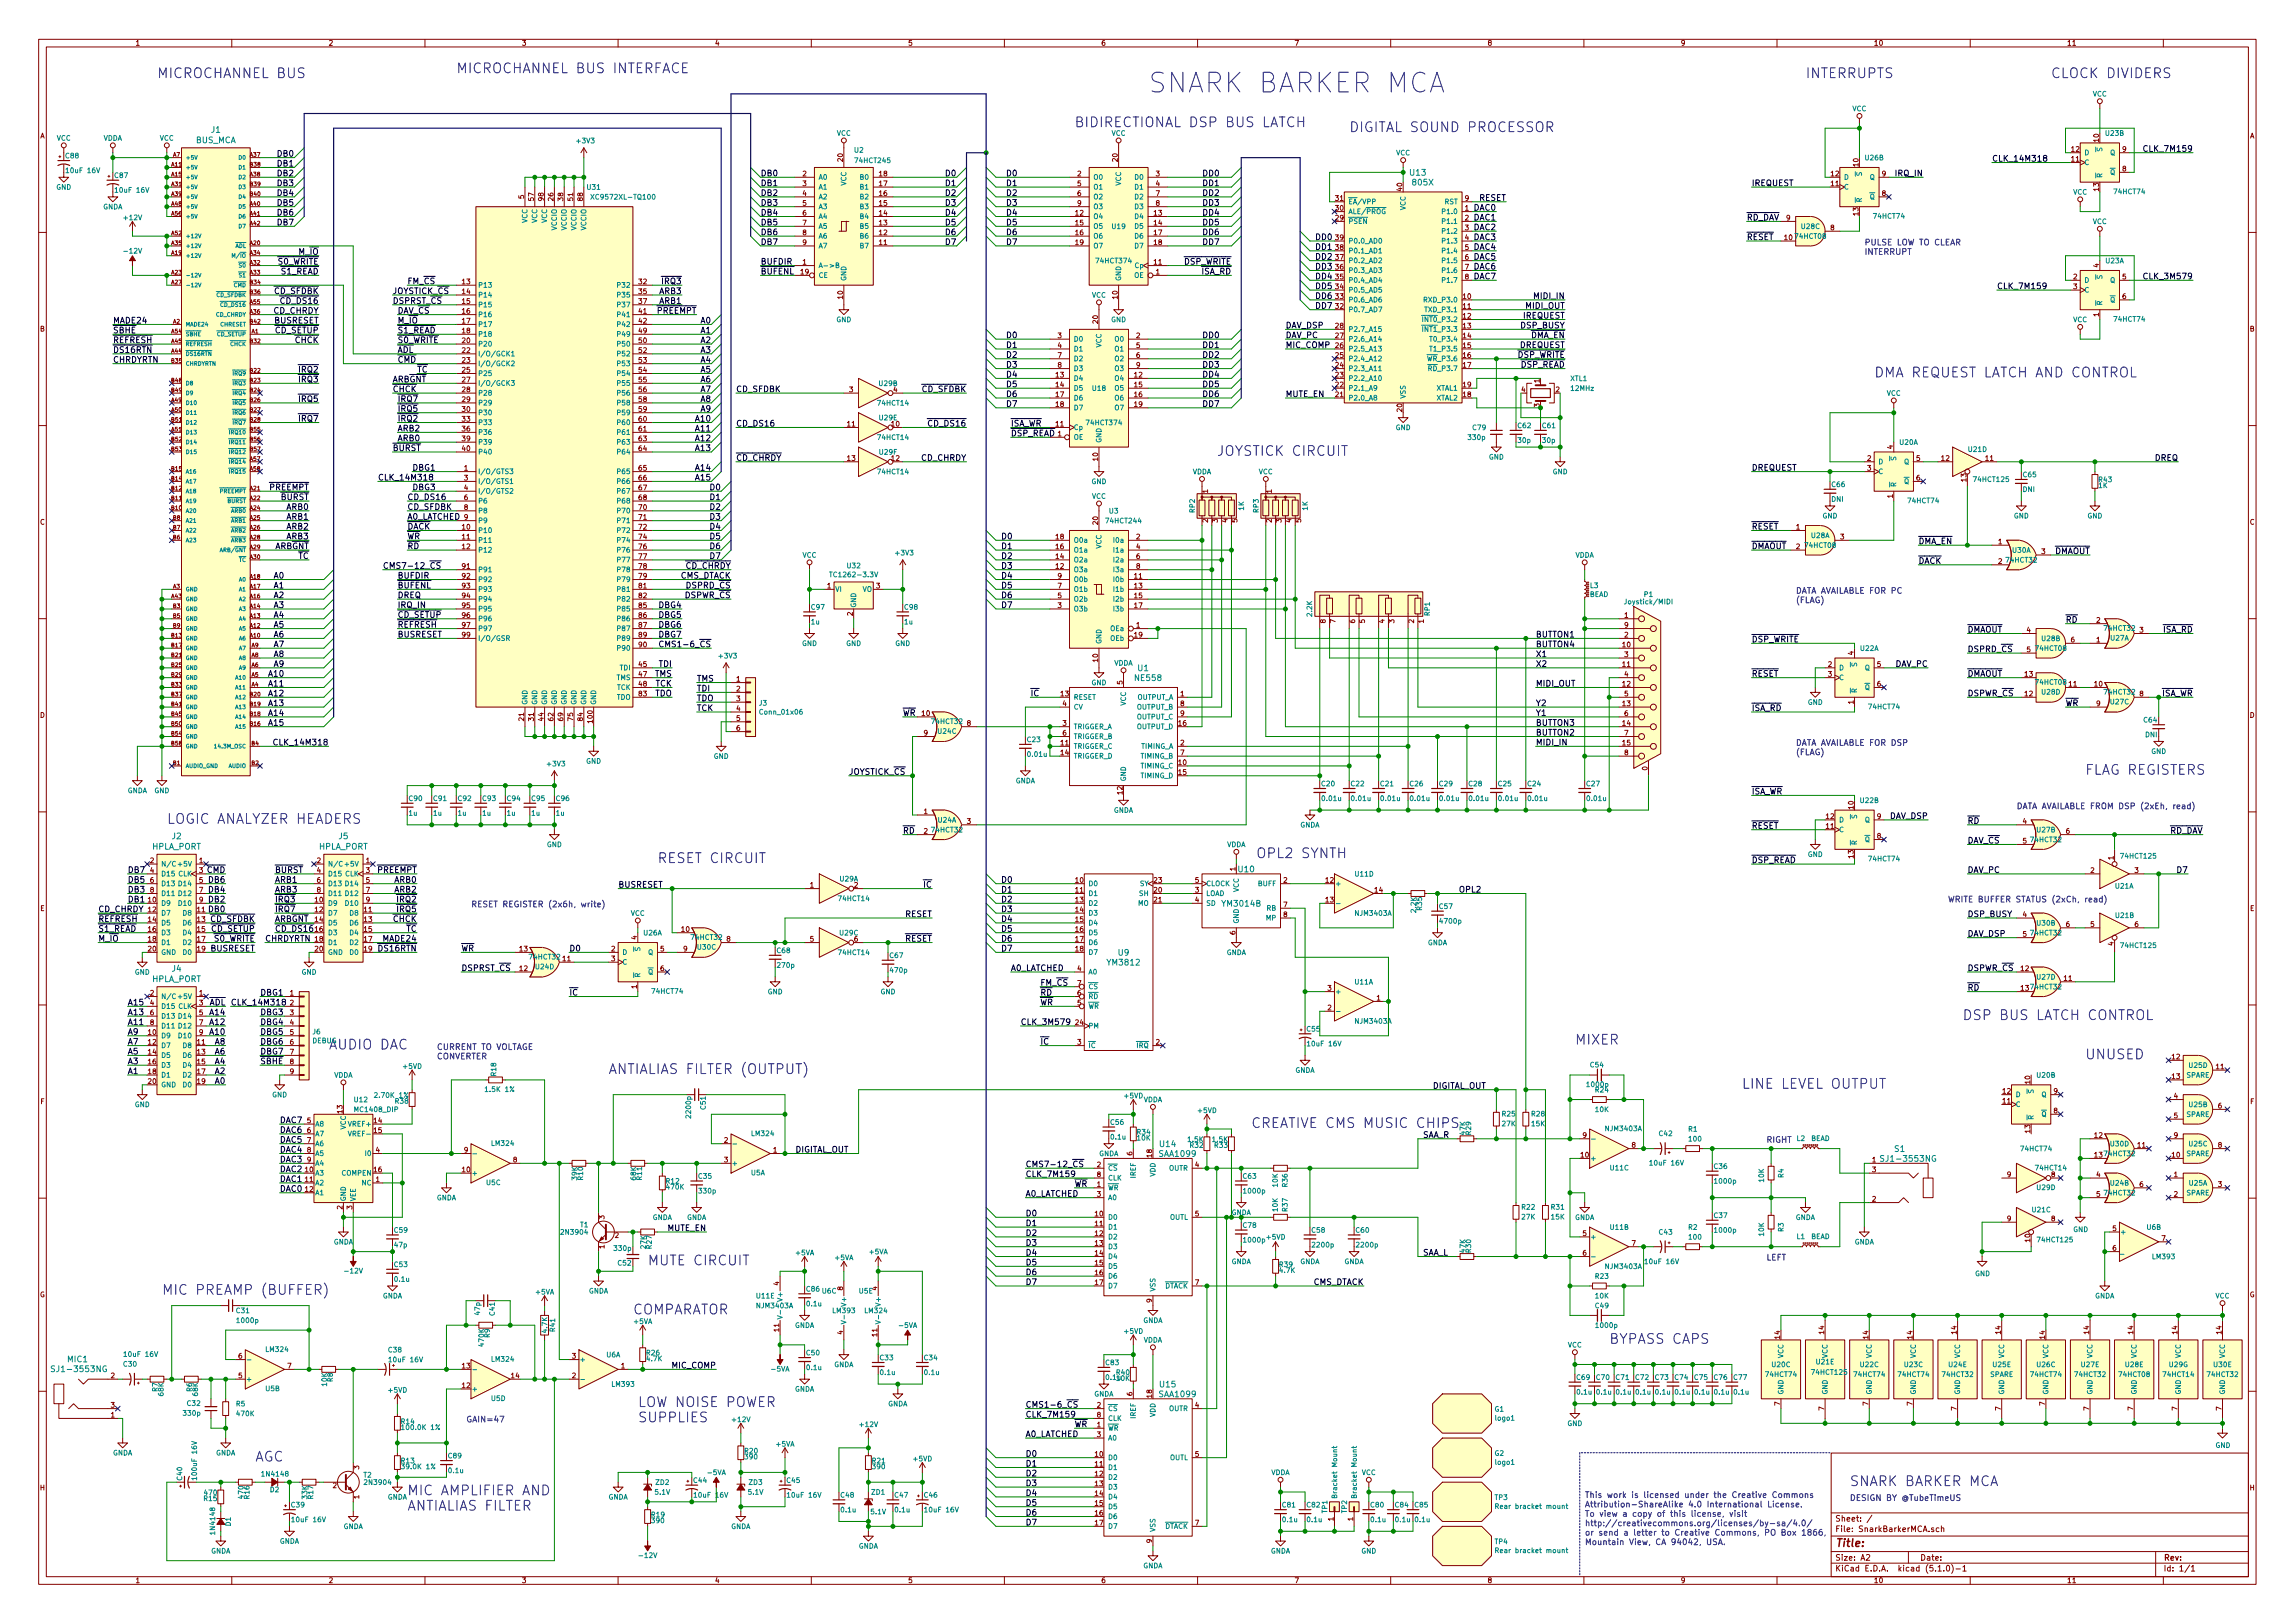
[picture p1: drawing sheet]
<svg xmlns="http://www.w3.org/2000/svg" width="594mm" height="420mm" viewBox="0 0 594 420" stroke-linecap="round" stroke-linejoin="round" font-family="sans-serif">
<defs><g id="words">
<text font-size="7.1" fill="#0000c2" x="297.2" y="24">SNARK BARKER MCA</text>
<g font-size="3.5" fill="#0000c2">
<text x="40.6" y="20.2">MICROCHANNEL BUS</text>
<text x="118.1" y="19">MICROCHANNEL BUS INTERFACE</text>
<text x="467.4" y="20.2">INTERRUPTS</text>
<text x="530.9" y="20.2">CLOCK DIVIDERS</text>
<text x="278.1" y="32.9">BIDIRECTIONAL DSP BUS LATCH</text>
<text x="349.2" y="34.2">DIGITAL SOUND PROCESSOR</text>
<text x="485.1" y="97.7">DMA REQUEST LATCH AND CONTROL</text>
<text x="315" y="118">JOYSTICK CIRCUIT</text>
<text x="539.8" y="200.6">FLAG REGISTERS</text>
<text x="43.2" y="213.3">LOGIC ANALYZER HEADERS</text>
<text x="170.2" y="223.4">RESET CIRCUIT</text>
<text x="325.1" y="222.2">OPL2 SYNTH</text>
<text x="508" y="264.1">DSP BUS LATCH CONTROL</text>
<text x="85.1" y="271.7">AUDIO DAC</text>
<text x="407.7" y="270.4">MIXER</text>
<text x="539.8" y="274.2">UNUSED</text>
<text x="157.5" y="278">ANTIALIAS FILTER (OUTPUT)</text>
<text x="450.8" y="281.9">LINE LEVEL OUTPUT</text>
<text x="323.8" y="292">CREATIVE CMS MUSIC CHIPS</text>
<text x="167.6" y="327.6">MUTE CIRCUIT</text>
<text x="41.9" y="335.2">MIC PREAMP (BUFFER)</text>
<text x="163.8" y="340.3">COMPARATOR</text>
<text x="416.6" y="347.9">BYPASS CAPS</text>
<text x="165.1" y="364.3">LOW NOISE POWER</text>
<text x="165.1" y="368.2">SUPPLIES</text>
<text x="66" y="378.4">AGC</text>
<text x="105.4" y="387.1">MIC AMPLIFIER AND</text>
<text x="478.8" y="384.7">SNARK BARKER MCA</text>
<text x="105.4" y="391.1">ANTIALIAS FILTER</text>
</g>
<text font-size="2.8" fill="#840000" x="475" y="400.4">Title:</text>
<g font-size="2.1" fill="#008484">
<text x="54.7" y="34.4">J1</text>
<text x="50.6" y="37.1">BUS_MCA</text>
<text x="365.1" y="45.5">U13</text>
<text x="365.8" y="48">805X</text>
<text x="294.6" y="173.7">U1</text>
<text x="294" y="176.3">NE558</text>
<text x="39.3" y="219.9">HPLA_PORT</text>
<text x="44.6" y="217.2">J2</text>
<text x="82.5" y="219.9">HPLA_PORT</text>
<text x="87.7" y="217.2">J5</text>
<text x="320.6" y="225.8">U10</text>
<text x="316.6" y="234.7">YM3014B</text>
<text x="44.6" y="251.5">J4</text>
<text x="286.9" y="249.9">YM3812</text>
<text x="289.5" y="247.4">U9</text>
<text x="39.3" y="254.2">HPLA_PORT</text>
<text x="300.2" y="299.5">SAA1099</text>
<text x="300.3" y="296.9">U14</text>
<text x="490.4" y="298.2">S1</text>
<text x="487.7" y="300.7">SJ1-3553NG</text>
<text x="17.5" y="352.6">MIC1</text>
<text x="14.2" y="355.2">SJ1-3553NG</text>
<text x="300.3" y="359.1">U15</text>
<text x="300.2" y="361.7">SAA1099</text>
</g>
<g font-size="2.1">
<text x="72" y="40.6">DB0</text>
<text x="515.6" y="41.8">CLK_14M318</text>
<text x="555.7" y="39.3">CLK_7M159</text>
<text x="72" y="43.1">DB1</text>
<text x="72" y="45.6">DB2</text>
<text x="196.8" y="45.6">DB0</text>
<text x="244.9" y="45.6">D0</text>
<text x="260.3" y="45.6">D0</text>
<text x="311.1" y="45.6">DD0</text>
<text x="490.8" y="45.6">IRQ_IN</text>
<text x="72" y="48.2">DB3</text>
<text x="72" y="50.7">DB4</text>
<text x="72" y="53.3">DB5</text>
<text x="196.8" y="48.2">DB1</text>
<text x="196.8" y="50.7">DB2</text>
<text x="196.8" y="53.3">DB3</text>
<text x="244.9" y="48.2">D1</text>
<text x="244.9" y="50.7">D2</text>
<text x="244.9" y="53.3">D3</text>
<text x="260.3" y="48.2">D1</text>
<text x="260.3" y="50.7">D2</text>
<text x="260.3" y="53.3">D3</text>
<text x="311.1" y="48.2">DD1</text>
<text x="311.1" y="50.7">DD2</text>
<text x="311.1" y="53.3">DD3</text>
<text x="382.8" y="52">RESET</text>
<text x="453.4" y="48.2">IREQUEST</text>
<text x="72" y="55.8">DB6</text>
<text x="72" y="58.3">DB7</text>
<text x="196.8" y="55.8">DB4</text>
<text x="196.8" y="58.3">DB5</text>
<text x="244.9" y="55.8">D4</text>
<text x="244.9" y="58.3">D5</text>
<text x="260.3" y="55.8">D4</text>
<text x="260.3" y="58.3">D5</text>
<text x="311.1" y="55.8">DD4</text>
<text x="311.1" y="58.3">DD5</text>
<text x="381.6" y="59.6">DAC2</text>
<text x="381.6" y="57.1">DAC1</text>
<text x="381.6" y="54.5">DAC0</text>
<text x="452.1" y="57.1">RD_DAV</text>
<text x="77.4" y="66">M_IO</text>
<text x="196.8" y="60.9">DB6</text>
<text x="196.8" y="63.4">DB7</text>
<text x="244.9" y="60.9">D6</text>
<text x="244.9" y="63.4">D7</text>
<text x="260.3" y="60.9">D6</text>
<text x="260.3" y="63.4">D7</text>
<text x="311.1" y="60.9">DD6</text>
<text x="311.1" y="63.4">DD7</text>
<text x="340.4" y="62.1">DD0</text>
<text x="340.4" y="64.7">DD1</text>
<text x="381.6" y="64.7">DAC4</text>
<text x="381.6" y="62.1">DAC3</text>
<text x="452.1" y="62.1">RESET</text>
<text x="71.9" y="68.5">S0_WRITE</text>
<text x="72.8" y="71">S1_READ</text>
<text x="196.8" y="71">BUFENL</text>
<text x="196.8" y="68.5">BUFDIR</text>
<text x="306.4" y="68.5">DSP_WRITE</text>
<text x="311" y="71">ISA_RD</text>
<text x="340.4" y="67.2">DD2</text>
<text x="340.4" y="69.8">DD3</text>
<text x="381.6" y="69.8">DAC6</text>
<text x="381.6" y="67.2">DAC5</text>
<text x="71" y="76.1">CD_SFDBK</text>
<text x="101.6" y="76.1">JOYSTICK_CS</text>
<text x="105.4" y="73.6">FM_CS</text>
<text x="170.8" y="76.1">ARB3</text>
<text x="171.6" y="73.6">IRQ3</text>
<text x="340.4" y="72.3">DD4</text>
<text x="340.4" y="74.8">DD5</text>
<text x="340.4" y="77.4">DD6</text>
<text x="381.6" y="72.3">DAC7</text>
<text x="397.4" y="77.4">MIDI_IN</text>
<text x="516.9" y="74.8">CLK_7M159</text>
<text x="555.7" y="72.3">CLK_3M579</text>
<text x="29.2" y="83.7">MADE24</text>
<text x="70.8" y="81.2">CD_CHRDY</text>
<text x="71" y="83.7">BUSRESET</text>
<text x="73" y="78.7">CD_DS16</text>
<text x="101.6" y="78.7">DSPRST_CS</text>
<text x="102.9" y="83.7">M_IO</text>
<text x="102.9" y="81.2">DAV_CS</text>
<text x="170.1" y="81.2">PREEMPT</text>
<text x="170.8" y="78.7">ARB1</text>
<text x="181.4" y="83.7">A0</text>
<text x="340.4" y="79.9">DD7</text>
<text x="394.3" y="82.5">IREQUEST</text>
<text x="395" y="79.9">MIDI_OUT</text>
<text x="29.2" y="88.8">REFRESH</text>
<text x="29.2" y="86.3">SBHE</text>
<text x="71.2" y="86.3">CD_SETUP</text>
<text x="76.4" y="88.8">CHCK</text>
<text x="102.9" y="88.8">S0_WRITE</text>
<text x="102.9" y="86.3">S1_READ</text>
<text x="181.4" y="86.3">A1</text>
<text x="181.4" y="88.8">A2</text>
<text x="260.3" y="87.5">D0</text>
<text x="311.1" y="87.5">DD0</text>
<text x="332.7" y="87.5">DAV_PC</text>
<text x="332.7" y="85">DAV_DSP</text>
<text x="393.7" y="85">DSP_BUSY</text>
<text x="396.2" y="87.5">DMA_EN</text>
<text x="29.2" y="93.9">CHRDYRTN</text>
<text x="29.2" y="91.4">DS16RTN</text>
<text x="102.9" y="91.4">ADL</text>
<text x="102.9" y="93.9">CMD</text>
<text x="181.4" y="93.9">A4</text>
<text x="181.4" y="91.4">A3</text>
<text x="260.3" y="90.1">D1</text>
<text x="260.3" y="92.6">D2</text>
<text x="260.3" y="95.2">D3</text>
<text x="311.1" y="95.2">DD3</text>
<text x="311.1" y="92.6">DD2</text>
<text x="311.1" y="90.1">DD1</text>
<text x="332.7" y="90.1">MIC_COMP</text>
<text x="392.7" y="92.6">DSP_WRITE</text>
<text x="393.3" y="90.1">DREQUEST</text>
<text x="393.6" y="95.2">DSP_READ</text>
<text x="77.6" y="96.4">IRQ2</text>
<text x="77.6" y="99">IRQ3</text>
<text x="101.6" y="99">ARBGNT</text>
<text x="101.6" y="101.5">CHCK</text>
<text x="107.9" y="96.4">TC</text>
<text x="181.4" y="99">A6</text>
<text x="181.4" y="96.4">A5</text>
<text x="181.4" y="101.5">A7</text>
<text x="190.5" y="101.5">CD_SFDBK</text>
<text x="238.6" y="101.5">CD_SFDBK</text>
<text x="260.3" y="97.7">D4</text>
<text x="260.3" y="100.2">D5</text>
<text x="311.1" y="100.2">DD5</text>
<text x="311.1" y="97.7">DD4</text>
<text x="77.6" y="104.1">IRQ5</text>
<text x="102.9" y="106.6">IRQ5</text>
<text x="102.9" y="104.1">IRQ7</text>
<text x="181.4" y="104.1">A8</text>
<text x="181.4" y="106.6">A9</text>
<text x="260.3" y="102.8">D6</text>
<text x="260.3" y="105.3">D7</text>
<text x="311.1" y="105.3">DD7</text>
<text x="311.1" y="102.8">DD6</text>
<text x="332.7" y="102.8">MUTE_EN</text>
<text x="77.6" y="109.1">IRQ7</text>
<text x="102.9" y="111.7">ARB2</text>
<text x="102.9" y="109.1">IRQ2</text>
<text x="180.3" y="109.1">A10</text>
<text x="180.3" y="111.7">A11</text>
<text x="190.5" y="110.4">CD_DS16</text>
<text x="240.6" y="110.4">CD_DS16</text>
<text x="261.6" y="112.9">DSP_READ</text>
<text x="261.6" y="110.4">ISA_WR</text>
<text x="101.6" y="116.8">BURST</text>
<text x="102.9" y="114.2">ARB0</text>
<text x="180.3" y="114.2">A12</text>
<text x="180.3" y="116.8">A13</text>
<text x="190.5" y="119.3">CD_CHRDY</text>
<text x="238.4" y="119.3">CD_CHRDY</text>
<text x="557.8" y="119.3">DREQ</text>
<text x="97.8" y="124.4">CLK_14M318</text>
<text x="106.7" y="121.8">DBG1</text>
<text x="180.3" y="121.8">A14</text>
<text x="180.3" y="124.4">A15</text>
<text x="453.4" y="121.8">DREQUEST</text>
<text x="69.7" y="126.9">PREEMPT</text>
<text x="72.7" y="129.5">BURST</text>
<text x="74.2" y="132">ARB0</text>
<text x="105.4" y="132">CD_SFDBK</text>
<text x="105.4" y="129.5">CD_DS16</text>
<text x="106.7" y="126.9">DBG3</text>
<text x="184" y="126.9">D0</text>
<text x="184" y="129.5">D1</text>
<text x="184" y="132">D2</text>
<text x="74.2" y="137.1">ARB2</text>
<text x="74.2" y="134.5">ARB1</text>
<text x="105.4" y="134.5">A0_LATCHED</text>
<text x="105.4" y="137.1">DACK</text>
<text x="184" y="134.5">D3</text>
<text x="184" y="137.1">D4</text>
<text x="453.4" y="137.1">RESET</text>
<text x="70.9" y="142.2">ARBGNT</text>
<text x="74.2" y="139.6">ARB3</text>
<text x="105.4" y="139.6">WR</text>
<text x="105.4" y="142.2">RD</text>
<text x="184" y="139.6">D5</text>
<text x="184" y="142.2">D6</text>
<text x="259.1" y="142.2">D1</text>
<text x="259.1" y="139.6">D0</text>
<text x="453.4" y="142.2">DMAOUT</text>
<text x="496.6" y="140.9">DMA_EN</text>
<text x="531.7" y="143.4">DMAOUT</text>
<text x="70.9" y="149.8">A0</text>
<text x="77.2" y="144.7">TC</text>
<text x="99.1" y="147.2">CMS7-12_CS</text>
<text x="102.9" y="149.8">BUFDIR</text>
<text x="175.9" y="149.8">CMS_DTACK</text>
<text x="177.4" y="147.2">CD_CHRDY</text>
<text x="184" y="144.7">D7</text>
<text x="259.1" y="149.8">D4</text>
<text x="259.1" y="147.2">D3</text>
<text x="259.1" y="144.7">D2</text>
<text x="496.6" y="146">DACK</text>
<text x="70.9" y="152.3">A1</text>
<text x="70.9" y="154.9">A2</text>
<text x="102.9" y="152.3">BUFENL</text>
<text x="102.9" y="154.9">DREQ</text>
<text x="177.2" y="154.9">DSPWR_CS</text>
<text x="177.7" y="152.3">DSPRD_CS</text>
<text x="259.1" y="154.9">D6</text>
<text x="259.1" y="152.3">D5</text>
<text x="70.9" y="157.4">A3</text>
<text x="70.9" y="159.9">A4</text>
<text x="102.9" y="159.9">CD_SETUP</text>
<text x="102.9" y="157.4">IRQ_IN</text>
<text x="170.6" y="157.4">DBG4</text>
<text x="170.6" y="159.9">DBG5</text>
<text x="259.1" y="157.4">D7</text>
<text x="534.7" y="161.2">RD</text>
<text x="70.9" y="162.5">A5</text>
<text x="70.9" y="165">A6</text>
<text x="70.9" y="167.6">A7</text>
<text x="102.9" y="165">BUSRESET</text>
<text x="102.9" y="162.5">REFRESH</text>
<text x="170.6" y="162.5">DBG6</text>
<text x="170.6" y="165">DBG7</text>
<text x="172.2" y="167.6">CMS1-6_CS</text>
<text x="397.5" y="165">BUTTON1</text>
<text x="397.5" y="167.6">BUTTON4</text>
<text x="453.4" y="166.3">DSP_WRITE</text>
<text x="509.3" y="163.7">DMAOUT</text>
<text x="559.9" y="163.7">ISA_RD</text>
<text x="70.9" y="172.6">A9</text>
<text x="70.9" y="170.1">A8</text>
<text x="170.6" y="172.6">TDI</text>
<text x="397.5" y="172.6">X2</text>
<text x="397.5" y="170.1">X1</text>
<text x="490.5" y="172.6">DAV_PC</text>
<text x="509.3" y="168.8">DSPRD_CS</text>
<text x="69.8" y="175.2">A10</text>
<text x="69.8" y="177.7">A11</text>
<text x="169.5" y="175.2">TMS</text>
<text x="169.6" y="177.7">TCK</text>
<text x="180.3" y="176.4">TMS</text>
<text x="180.3" y="179">TDI</text>
<text x="397.5" y="177.7">MIDI_OUT</text>
<text x="453.4" y="175.2">RESET</text>
<text x="509.3" y="175.2">DMAOUT</text>
<text x="69.8" y="180.3">A12</text>
<text x="69.8" y="182.8">A13</text>
<text x="69.8" y="185.3">A14</text>
<text x="169.5" y="180.3">TDO</text>
<text x="180.3" y="184.1">TCK</text>
<text x="180.3" y="181.5">TDO</text>
<text x="233.7" y="185.3">WR</text>
<text x="266.7" y="180.3">IC</text>
<text x="397.5" y="182.8">Y2</text>
<text x="397.5" y="185.3">Y1</text>
<text x="453.4" y="184.1">ISA_RD</text>
<text x="509.3" y="180.3">DSPWR_CS</text>
<text x="534.7" y="182.8">WR</text>
<text x="559.4" y="180.3">ISA_WR</text>
<text x="69.8" y="187.9">A15</text>
<text x="397.5" y="190.4">BUTTON2</text>
<text x="397.5" y="187.9">BUTTON3</text>
<text x="71.9" y="193">CLK_14M318</text>
<text x="397.5" y="193">MIDI_IN</text>
<text x="219.7" y="200.6">JOYSTICK_CS</text>
<text x="453.4" y="205.7">ISA_WR</text>
<text x="233.7" y="215.8">RD</text>
<text x="453.4" y="214.5">RESET</text>
<text x="489.1" y="212">DAV_DSP</text>
<text x="509.3" y="213.3">RD</text>
<text x="561.5" y="215.8">RD_DAV</text>
<text x="509.3" y="218.4">DAV_CS</text>
<text x="33" y="226">DB7</text>
<text x="53.6" y="226">CMD</text>
<text x="71.1" y="226">BURST</text>
<text x="97.7" y="226">PREEMPT</text>
<text x="453.4" y="223.4">DSP_READ</text>
<text x="509.3" y="226">DAV_PC</text>
<text x="563.7" y="226">D7</text>
<text x="33" y="233.6">DB1</text>
<text x="33" y="231.1">DB3</text>
<text x="33" y="228.5">DB5</text>
<text x="54.2" y="228.5">DB6</text>
<text x="54.2" y="233.6">DB2</text>
<text x="54.2" y="231.1">DB4</text>
<text x="71.1" y="233.6">IRQ3</text>
<text x="71.1" y="231.1">ARB3</text>
<text x="71.1" y="228.5">ARB1</text>
<text x="102.2" y="231.1">ARB2</text>
<text x="102.2" y="228.5">ARB0</text>
<text x="103" y="233.6">IRQ2</text>
<text x="160" y="229.8">BUSRESET</text>
<text x="239.2" y="229.8">IC</text>
<text x="259.1" y="228.5">D0</text>
<text x="259.1" y="231.1">D1</text>
<text x="259.1" y="233.6">D2</text>
<text x="378" y="231.1">OPL2</text>
<text x="25.4" y="236.1">CD_CHRDY</text>
<text x="25.4" y="238.7">REFRESH</text>
<text x="54.2" y="236.1">DB0</text>
<text x="54.5" y="238.7">CD_SFDBK</text>
<text x="71.1" y="236.1">IRQ7</text>
<text x="71.1" y="238.7">ARBGNT</text>
<text x="101.8" y="238.7">CHCK</text>
<text x="103" y="236.1">IRQ5</text>
<text x="234.2" y="237.4">RESET</text>
<text x="259.1" y="236.1">D3</text>
<text x="259.1" y="238.7">D4</text>
<text x="509.3" y="237.4">DSP_BUSY</text>
<text x="25.4" y="243.8">M_IO</text>
<text x="25.4" y="241.2">S1_READ</text>
<text x="54.7" y="241.2">CD_SETUP</text>
<text x="55.4" y="243.8">S0_WRITE</text>
<text x="68.6" y="243.8">CHRDYRTN</text>
<text x="71.1" y="241.2">CD_DS16</text>
<text x="99.3" y="243.8">MADE24</text>
<text x="105.1" y="241.2">TC</text>
<text x="234.2" y="243.8">RESET</text>
<text x="259.1" y="241.2">D5</text>
<text x="259.1" y="243.8">D6</text>
<text x="509.3" y="242.5">DAV_DSP</text>
<text x="54.5" y="246.3">BUSRESET</text>
<text x="98.3" y="246.3">DS16RTN</text>
<text x="119.4" y="246.3">WR</text>
<text x="119.4" y="251.4">DSPRST_CS</text>
<text x="147.3" y="246.3">D0</text>
<text x="259.1" y="246.3">D7</text>
<text x="261.6" y="251.4">A0_LATCHED</text>
<text x="509.3" y="251.4">DSPWR_CS</text>
<text x="67.3" y="257.7">DBG1</text>
<text x="147.3" y="257.7">IC</text>
<text x="269.2" y="255.2">FM_CS</text>
<text x="269.2" y="257.7">RD</text>
<text x="509.3" y="256.5">RD</text>
<text x="33" y="262.8">A13</text>
<text x="33" y="260.3">A15</text>
<text x="54.1" y="260.3">ADL</text>
<text x="54.5" y="262.8">A14</text>
<text x="59.7" y="260.3">CLK_14M318</text>
<text x="67.3" y="262.8">DBG3</text>
<text x="269.2" y="260.3">WR</text>
<text x="33" y="267.9">A9</text>
<text x="33" y="265.3">A11</text>
<text x="54.5" y="267.9">A10</text>
<text x="54.5" y="265.3">A12</text>
<text x="67.3" y="265.3">DBG4</text>
<text x="67.3" y="267.9">DBG5</text>
<text x="264.2" y="265.3">CLK_3M579</text>
<text x="33" y="275.5">A3</text>
<text x="33" y="273">A5</text>
<text x="33" y="270.4">A7</text>
<text x="55.7" y="275.5">A4</text>
<text x="55.7" y="273">A6</text>
<text x="55.7" y="270.4">A8</text>
<text x="67.3" y="270.4">DBG6</text>
<text x="67.3" y="273">DBG7</text>
<text x="67.3" y="275.5">SBHE</text>
<text x="269.2" y="270.4">IC</text>
<text x="33" y="278">A1</text>
<text x="55.7" y="280.6">A0</text>
<text x="55.7" y="278">A2</text>
<text x="370.8" y="281.9">DIGITAL_OUT</text>
<text x="72.4" y="290.7">DAC7</text>
<text x="72.4" y="293.3">DAC6</text>
<text x="72.4" y="295.8">DAC5</text>
<text x="72.4" y="298.4">DAC4</text>
<text x="205.6" y="298.4">DIGITAL_OUT</text>
<text x="368.3" y="294.6">SAA_R</text>
<text x="72.4" y="300.9">DAC3</text>
<text x="72.4" y="303.4">DAC2</text>
<text x="72.4" y="306">DAC1</text>
<text x="265.4" y="302.2">CMS7-12_CS</text>
<text x="265.4" y="304.7">CLK_7M159</text>
<text x="72.4" y="308.5">DAC0</text>
<text x="265.4" y="309.8">A0_LATCHED</text>
<text x="278.1" y="307.3">WR</text>
<text x="265.4" y="314.9">D0</text>
<text x="265.4" y="317.4">D1</text>
<text x="172.7" y="318.7">MUTE_EN</text>
<text x="265.4" y="320">D2</text>
<text x="265.4" y="322.5">D3</text>
<text x="265.4" y="325">D4</text>
<text x="265.4" y="327.6">D5</text>
<text x="368.3" y="325">SAA_L</text>
<text x="265.4" y="330.1">D6</text>
<text x="265.4" y="332.7">D7</text>
<text x="339.7" y="332.7">CMS_DTACK</text>
<text x="174" y="354.2">MIC_COMP</text>
<text x="265.4" y="364.4">CMS1-6_CS</text>
<text x="265.4" y="366.9">CLK_7M159</text>
<text x="278.1" y="369.5">WR</text>
<text x="265.4" y="372">A0_LATCHED</text>
<text x="265.4" y="377.1">D0</text>
<text x="265.4" y="379.6">D1</text>
<text x="265.4" y="382.2">D2</text>
<text x="265.4" y="384.7">D3</text>
<text x="265.4" y="387.3">D4</text>
<text x="265.4" y="389.8">D5</text>
<text x="265.4" y="392.3">D6</text>
<text x="265.4" y="394.9">D7</text>
</g>
<g font-size="2.1" fill="#0000c2">
<text x="482.6" y="63.5">PULSE LOW TO CLEAR</text>
<text x="482.6" y="66">INTERRUPT</text>
<text x="464.8" y="153.7">DATA AVAILABLE FOR PC</text>
<text x="464.8" y="156.1">(FLAG)</text>
<text x="464.8" y="193.1">DATA AVAILABLE FOR DSP</text>
<text x="464.8" y="195.5">(FLAG)</text>
<text x="522" y="209.5">DATA AVAILABLE FROM DSP (2xEh, read)</text>
<text x="504.2" y="233.6">WRITE BUFFER STATUS (2xCh, read)</text>
<text x="121.9" y="234.9">RESET REGISTER (2x6h, write)</text>
<text x="113" y="271.8">CURRENT TO VOLTAGE</text>
<text x="113" y="274.2">CONVERTER</text>
<text x="457.2" y="295.8">RIGHT</text>
<text x="457.2" y="326.3">LEFT</text>
<text x="120.6" y="368.2">GAIN=47</text>
<text x="410.2" y="387.8">This work is licensed under the Creative Commons</text>
<text x="478.8" y="388.5">DESIGN BY @TubeTimeUS</text>
<text x="410.2" y="390.2">Attribution-ShareAlike 4.0 International License.</text>
<text x="410.2" y="392.7">To view a copy of this license, visit</text>
<text x="410.2" y="395.1">http://creativecommons.org/licenses/by-sa/4.0/</text>
<text x="410.2" y="397.5">or send a letter to Creative Commons, PO Box 1866,</text>
<text x="410.2" y="400">Mountain View, CA 94042, USA.</text>
</g>
<g font-size="2.1" fill="#840000">
<text x="475" y="393.9">Sheet: /</text>
<text x="475" y="396.6">File: SnarkBarkerMCA.sch</text>
<text x="475" y="406.8">KiCad E.D.A. kicad (5.1.0)-1</text>
<text x="475" y="404">Size: A2</text>
<text x="497" y="404">Date:</text>
<text x="560" y="404">Rev:</text>
<text x="560" y="406.8">Id: 1/1</text>
</g>
<g font-size="1.8" fill="#840000">
<text x="35" y="11.8">1</text>
<text x="85" y="11.8">2</text>
<text x="135" y="11.8">3</text>
<text x="185" y="11.8">4</text>
<text x="235" y="11.8">5</text>
<text x="285" y="11.8">6</text>
<text x="335" y="11.8">7</text>
<text x="385" y="11.8">8</text>
<text x="435" y="11.8">9</text>
<text x="485" y="11.8">10</text>
<text x="535" y="11.8">11</text>
<text x="10.4" y="35.8">A</text>
<text x="582.4" y="35.8">A</text>
<text x="218.2" y="41.8" transform="rotate(-90 218.2 41.8)">20</text>
<text x="289.3" y="41.8" transform="rotate(-90 289.3 41.8)">20</text>
<text x="536.2" y="41.8">11</text>
<text x="536.2" y="39.3">12</text>
<text x="543.3" y="36.7" transform="rotate(-90 543.3 36.7)">10</text>
<text x="549.4" y="39.3">9</text>
<text x="207.8" y="45.6">2</text>
<text x="227.6" y="45.6">18</text>
<text x="278.9" y="45.6">2</text>
<text x="299.2" y="45.6">3</text>
<text x="474" y="45.6">12</text>
<text x="481.1" y="43" transform="rotate(-90 481.1 43)">10</text>
<text x="487.2" y="45.6">9</text>
<text x="549.4" y="44.4">8</text>
<text x="135.6" y="51.5" transform="rotate(-90 135.6 51.5)">5</text>
<text x="138.2" y="51.9" transform="rotate(-90 138.2 51.9)">57</text>
<text x="140.7" y="51.9" transform="rotate(-90 140.7 51.9)">98</text>
<text x="143.3" y="51.9" transform="rotate(-90 143.3 51.9)">26</text>
<text x="145.8" y="51.9" transform="rotate(-90 145.8 51.9)">38</text>
<text x="148.3" y="51.9" transform="rotate(-90 148.3 51.9)">51</text>
<text x="150.9" y="51.9" transform="rotate(-90 150.9 51.9)">88</text>
<text x="207.8" y="48.2">3</text>
<text x="207.8" y="50.7">4</text>
<text x="207.8" y="53.3">5</text>
<text x="227.6" y="53.3">15</text>
<text x="227.6" y="50.7">16</text>
<text x="227.6" y="48.2">17</text>
<text x="278.9" y="48.2">5</text>
<text x="278.9" y="50.7">6</text>
<text x="278.9" y="53.3">9</text>
<text x="299.2" y="48.2">4</text>
<text x="299.2" y="50.7">7</text>
<text x="299.2" y="53.3">8</text>
<text x="345.7" y="52">31</text>
<text x="363" y="49.4" transform="rotate(-90 363 49.4)">40</text>
<text x="379.2" y="52">9</text>
<text x="474" y="48.2">11</text>
<text x="487.2" y="50.7">8</text>
<text x="543.3" y="49.4" transform="rotate(-90 543.3 49.4)">13</text>
<text x="207.8" y="55.8">6</text>
<text x="207.8" y="58.3">7</text>
<text x="227.6" y="58.3">13</text>
<text x="227.6" y="55.8">14</text>
<text x="278.4" y="55.8">12</text>
<text x="278.4" y="58.3">15</text>
<text x="298.8" y="55.8">13</text>
<text x="298.8" y="58.3">14</text>
<text x="345.7" y="57.1">29</text>
<text x="345.7" y="54.5">30</text>
<text x="379.2" y="54.5">1</text>
<text x="379.2" y="57.1">2</text>
<text x="379.2" y="59.6">3</text>
<text x="462.4" y="57.1">9</text>
<text x="473.9" y="59.6">8</text>
<text x="481.1" y="55.7" transform="rotate(-90 481.1 55.7)">13</text>
<text x="207.8" y="60.9">8</text>
<text x="207.8" y="63.4">9</text>
<text x="227.6" y="63.4">11</text>
<text x="227.6" y="60.9">12</text>
<text x="278.4" y="60.9">16</text>
<text x="278.4" y="63.4">19</text>
<text x="298.8" y="60.9">17</text>
<text x="298.8" y="63.4">18</text>
<text x="345.7" y="64.7">38</text>
<text x="345.7" y="62.1">39</text>
<text x="379.2" y="62.1">4</text>
<text x="379.2" y="64.7">5</text>
<text x="461.9" y="62.1">10</text>
<text x="207.3" y="71">19</text>
<text x="207.8" y="68.5">1</text>
<text x="298.8" y="68.5">11</text>
<text x="299.2" y="71">1</text>
<text x="345.7" y="69.8">36</text>
<text x="345.7" y="67.2">37</text>
<text x="379.2" y="67.2">6</text>
<text x="379.2" y="69.8">7</text>
<text x="543.3" y="69.2" transform="rotate(-90 543.3 69.2)">4</text>
<text x="119.7" y="73.6">13</text>
<text x="119.7" y="76.1">14</text>
<text x="165.4" y="73.6">32</text>
<text x="165.4" y="76.1">35</text>
<text x="218.2" y="77.3" transform="rotate(-90 218.2 77.3)">10</text>
<text x="289.3" y="77.3" transform="rotate(-90 289.3 77.3)">10</text>
<text x="345.7" y="77.4">33</text>
<text x="345.7" y="74.8">34</text>
<text x="345.7" y="72.3">35</text>
<text x="378.8" y="77.4">10</text>
<text x="379.2" y="72.3">8</text>
<text x="536.7" y="72.3">2</text>
<text x="536.7" y="74.8">3</text>
<text x="549.4" y="72.3">5</text>
<text x="549.4" y="77.4">6</text>
<text x="119.7" y="78.7">15</text>
<text x="119.7" y="81.2">16</text>
<text x="119.7" y="83.7">17</text>
<text x="165.4" y="78.7">37</text>
<text x="165.4" y="81.2">41</text>
<text x="165.4" y="83.7">42</text>
<text x="284.2" y="83.7" transform="rotate(-90 284.2 83.7)">20</text>
<text x="345.7" y="79.9">32</text>
<text x="378.8" y="79.9">11</text>
<text x="378.8" y="82.5">12</text>
<text x="543.3" y="81.9" transform="rotate(-90 543.3 81.9)">1</text>
<text x="10.4" y="85.8">B</text>
<text x="119.7" y="86.3">18</text>
<text x="119.7" y="88.8">20</text>
<text x="165.4" y="86.3">49</text>
<text x="165.4" y="88.8">50</text>
<text x="273.8" y="87.5">3</text>
<text x="294.2" y="87.5">2</text>
<text x="345.7" y="87.5">27</text>
<text x="345.7" y="85">28</text>
<text x="378.8" y="85">13</text>
<text x="378.8" y="87.5">14</text>
<text x="582.4" y="85.8">B</text>
<text x="119.7" y="91.4">22</text>
<text x="119.7" y="93.9">23</text>
<text x="165.4" y="91.4">52</text>
<text x="165.4" y="93.9">53</text>
<text x="273.8" y="90.1">4</text>
<text x="273.8" y="92.6">7</text>
<text x="273.8" y="95.2">8</text>
<text x="294.2" y="90.1">5</text>
<text x="294.2" y="92.6">6</text>
<text x="294.2" y="95.2">9</text>
<text x="345.7" y="95.2">24</text>
<text x="345.7" y="92.6">25</text>
<text x="345.7" y="90.1">26</text>
<text x="378.8" y="90.1">15</text>
<text x="378.8" y="92.6">16</text>
<text x="378.8" y="95.2">17</text>
<text x="119.7" y="96.4">25</text>
<text x="119.7" y="99">27</text>
<text x="119.7" y="101.5">28</text>
<text x="165.4" y="96.4">54</text>
<text x="165.4" y="99">55</text>
<text x="165.4" y="101.5">56</text>
<text x="219.9" y="101.5">3</text>
<text x="231.3" y="101.5">4</text>
<text x="273.4" y="97.7">13</text>
<text x="273.4" y="100.2">14</text>
<text x="293.7" y="97.7">12</text>
<text x="293.7" y="100.2">15</text>
<text x="345.7" y="100.2">22</text>
<text x="345.7" y="97.7">23</text>
<text x="378.8" y="100.2">19</text>
<text x="393.9" y="101.5">4</text>
<text x="398.5" y="99.1" transform="rotate(-90 398.5 99.1)">1</text>
<text x="402.7" y="101.5">2</text>
<text x="119.7" y="104.1">29</text>
<text x="119.7" y="106.6">30</text>
<text x="165.4" y="104.1">58</text>
<text x="165.4" y="106.6">59</text>
<text x="273.4" y="102.8">17</text>
<text x="273.4" y="105.3">18</text>
<text x="293.7" y="102.8">16</text>
<text x="293.7" y="105.3">19</text>
<text x="345.7" y="102.8">21</text>
<text x="363" y="106.5" transform="rotate(-90 363 106.5)">20</text>
<text x="378.8" y="102.8">18</text>
<text x="398.5" y="105.4" transform="rotate(-90 398.5 105.4)">3</text>
<text x="119.7" y="109.1">33</text>
<text x="119.7" y="111.7">36</text>
<text x="165.4" y="109.1">60</text>
<text x="165.4" y="111.7">61</text>
<text x="219.4" y="110.4">11</text>
<text x="230.8" y="110.4">10</text>
<text x="273.4" y="110.4">11</text>
<text x="273.8" y="112.9">1</text>
<text x="119.7" y="114.2">39</text>
<text x="119.7" y="116.8">40</text>
<text x="165.4" y="114.2">63</text>
<text x="165.4" y="116.8">64</text>
<text x="219.4" y="119.3">13</text>
<text x="230.8" y="119.3">12</text>
<text x="284.2" y="119.2" transform="rotate(-90 284.2 119.2)">10</text>
<text x="483.4" y="119.3">2</text>
<text x="490" y="116.2" transform="rotate(-90 490 116.2)">4</text>
<text x="496.1" y="119.3">5</text>
<text x="502.6" y="119.3">12</text>
<text x="514" y="119.3">11</text>
<text x="120.2" y="121.8">1</text>
<text x="120.2" y="124.4">3</text>
<text x="165.4" y="121.8">65</text>
<text x="165.4" y="124.4">66</text>
<text x="483.4" y="121.8">3</text>
<text x="496.1" y="124.4">6</text>
<text x="509" y="124.6" transform="rotate(-90 509 124.6)">13</text>
<text x="120.2" y="126.9">4</text>
<text x="120.2" y="129.5">6</text>
<text x="120.2" y="132">8</text>
<text x="165.4" y="126.9">67</text>
<text x="165.4" y="129.5">68</text>
<text x="165.4" y="132">70</text>
<text x="312.7" y="127.7" transform="rotate(-90 312.7 127.7)">1</text>
<text x="329.2" y="127.7" transform="rotate(-90 329.2 127.7)">1</text>
<text x="490" y="128.9" transform="rotate(-90 490 128.9)">1</text>
<text x="10.4" y="135.8">C</text>
<text x="119.7" y="137.1">10</text>
<text x="120.2" y="134.5">9</text>
<text x="165.4" y="134.5">71</text>
<text x="165.4" y="137.1">72</text>
<text x="284.2" y="135.8" transform="rotate(-90 284.2 135.8)">20</text>
<text x="312.7" y="135.3" transform="rotate(-90 312.7 135.3)">2</text>
<text x="315.2" y="135.3" transform="rotate(-90 315.2 135.3)">3</text>
<text x="317.8" y="135.3" transform="rotate(-90 317.8 135.3)">4</text>
<text x="320.3" y="135.3" transform="rotate(-90 320.3 135.3)">5</text>
<text x="329.2" y="135.3" transform="rotate(-90 329.2 135.3)">2</text>
<text x="331.7" y="135.3" transform="rotate(-90 331.7 135.3)">3</text>
<text x="334.3" y="135.3" transform="rotate(-90 334.3 135.3)">4</text>
<text x="336.8" y="135.3" transform="rotate(-90 336.8 135.3)">5</text>
<text x="465" y="137.1">1</text>
<text x="582.4" y="135.8">C</text>
<text x="119.7" y="139.6">11</text>
<text x="119.7" y="142.2">12</text>
<text x="165.4" y="139.6">74</text>
<text x="165.4" y="142.2">76</text>
<text x="273.4" y="142.2">16</text>
<text x="273.4" y="139.6">18</text>
<text x="294.2" y="139.6">2</text>
<text x="294.2" y="142.2">4</text>
<text x="465" y="142.2">2</text>
<text x="476.4" y="139.6">3</text>
<text x="517.3" y="140.9">1</text>
<text x="528.5" y="143.4">3</text>
<text x="119.7" y="147.2">91</text>
<text x="119.7" y="149.8">92</text>
<text x="165.4" y="144.7">77</text>
<text x="165.4" y="147.2">78</text>
<text x="165.4" y="149.8">79</text>
<text x="273.4" y="147.2">12</text>
<text x="273.4" y="144.7">14</text>
<text x="273.8" y="149.8">9</text>
<text x="293.7" y="149.8">11</text>
<text x="294.2" y="144.7">6</text>
<text x="294.2" y="147.2">8</text>
<text x="517.3" y="146">2</text>
<text x="119.7" y="152.3">93</text>
<text x="119.7" y="154.9">94</text>
<text x="165.4" y="152.3">81</text>
<text x="165.4" y="154.9">82</text>
<text x="214.1" y="152.3">1</text>
<text x="226.8" y="152.3">3</text>
<text x="273.8" y="154.9">5</text>
<text x="273.8" y="152.3">7</text>
<text x="293.7" y="152.3">13</text>
<text x="293.7" y="154.9">15</text>
<text x="119.7" y="157.4">95</text>
<text x="119.7" y="159.9">96</text>
<text x="165.4" y="157.4">85</text>
<text x="165.4" y="159.9">86</text>
<text x="220.7" y="159.4" transform="rotate(-90 220.7 159.4)">2</text>
<text x="273.8" y="157.4">3</text>
<text x="293.7" y="157.4">17</text>
<text x="343.2" y="161.3" transform="rotate(-90 343.2 161.3)">8</text>
<text x="345.7" y="161.3" transform="rotate(-90 345.7 161.3)">7</text>
<text x="350.8" y="161.3" transform="rotate(-90 350.8 161.3)">6</text>
<text x="353.3" y="161.3" transform="rotate(-90 353.3 161.3)">5</text>
<text x="358.4" y="161.3" transform="rotate(-90 358.4 161.3)">4</text>
<text x="360.9" y="161.3" transform="rotate(-90 360.9 161.3)">3</text>
<text x="366" y="161.3" transform="rotate(-90 366 161.3)">2</text>
<text x="368.6" y="161.3" transform="rotate(-90 368.6 161.3)">1</text>
<text x="420.5" y="159.9">1</text>
<text x="542.7" y="161.2">2</text>
<text x="119.7" y="162.5">97</text>
<text x="119.7" y="165">99</text>
<text x="165.4" y="162.5">87</text>
<text x="165.4" y="165">89</text>
<text x="165.4" y="167.6">90</text>
<text x="293.7" y="165">19</text>
<text x="294.2" y="162.5">1</text>
<text x="420" y="167.6">10</text>
<text x="420.5" y="165">2</text>
<text x="420.5" y="162.5">9</text>
<text x="524.7" y="163.7">4</text>
<text x="536.1" y="166.3">6</text>
<text x="542.7" y="166.3">1</text>
<text x="553.9" y="163.7">3</text>
<text x="165.4" y="172.6">45</text>
<text x="284.2" y="171.3" transform="rotate(-90 284.2 171.3)">10</text>
<text x="420" y="172.6">11</text>
<text x="420.5" y="170.1">3</text>
<text x="473.2" y="172.6">2</text>
<text x="479.8" y="169.6" transform="rotate(-90 479.8 169.6)">4</text>
<text x="485.9" y="172.6">5</text>
<text x="524.7" y="168.8">5</text>
<text x="165.4" y="175.2">47</text>
<text x="165.4" y="177.7">48</text>
<text x="190.7" y="176.4">1</text>
<text x="190.7" y="179">2</text>
<text x="290.6" y="177.2" transform="rotate(-90 290.6 177.2)">5</text>
<text x="420" y="177.7">12</text>
<text x="420.5" y="175.2">4</text>
<text x="473.2" y="175.2">3</text>
<text x="485.9" y="177.7">6</text>
<text x="524.2" y="175.2">13</text>
<text x="535.6" y="177.7">11</text>
<text x="542.2" y="177.7">10</text>
<text x="10.4" y="185.8">D</text>
<text x="165.4" y="180.3">83</text>
<text x="190.7" y="181.5">3</text>
<text x="190.7" y="184.1">4</text>
<text x="238.7" y="185.3">10</text>
<text x="274.6" y="180.3">13</text>
<text x="275.1" y="182.8">4</text>
<text x="305.6" y="180.3">1</text>
<text x="305.6" y="182.8">8</text>
<text x="305.6" y="185.3">9</text>
<text x="420" y="182.8">13</text>
<text x="420.5" y="180.3">5</text>
<text x="420.5" y="185.3">6</text>
<text x="479.8" y="182.3" transform="rotate(-90 479.8 182.3)">1</text>
<text x="524.2" y="180.3">12</text>
<text x="542.7" y="182.8">9</text>
<text x="553.9" y="180.3">8</text>
<text x="582.4" y="185.8">D</text>
<text x="135.6" y="186.6" transform="rotate(-90 135.6 186.6)">21</text>
<text x="138.2" y="186.6" transform="rotate(-90 138.2 186.6)">31</text>
<text x="140.7" y="186.6" transform="rotate(-90 140.7 186.6)">44</text>
<text x="143.3" y="186.6" transform="rotate(-90 143.3 186.6)">62</text>
<text x="145.8" y="186.6" transform="rotate(-90 145.8 186.6)">69</text>
<text x="148.3" y="186.6" transform="rotate(-90 148.3 186.6)">75</text>
<text x="150.9" y="186.6" transform="rotate(-90 150.9 186.6)">84</text>
<text x="153.4" y="187.1" transform="rotate(-90 153.4 187.1)">100</text>
<text x="190.7" y="186.6">5</text>
<text x="190.7" y="189.1">6</text>
<text x="239.2" y="190.4">9</text>
<text x="250.3" y="187.9">8</text>
<text x="275.1" y="187.9">3</text>
<text x="275.1" y="190.4">6</text>
<text x="305.1" y="187.9">16</text>
<text x="420" y="187.9">14</text>
<text x="420.5" y="190.4">7</text>
<text x="274.6" y="193">11</text>
<text x="274.6" y="195.5">14</text>
<text x="305.6" y="193">2</text>
<text x="305.6" y="195.5">7</text>
<text x="420" y="193">15</text>
<text x="420.5" y="195.5">8</text>
<text x="305.1" y="198">10</text>
<text x="305.1" y="200.6">15</text>
<text x="426.5" y="199.4" transform="rotate(-90 426.5 199.4)">0</text>
<text x="290.6" y="205.6" transform="rotate(-90 290.6 205.6)">12</text>
<text x="479.8" y="209.4" transform="rotate(-90 479.8 209.4)">10</text>
<text x="239.2" y="210.7">1</text>
<text x="239.2" y="215.8">2</text>
<text x="250.3" y="213.3">3</text>
<text x="472.7" y="214.5">11</text>
<text x="472.7" y="212">12</text>
<text x="485.9" y="212">9</text>
<text x="523.6" y="213.3">4</text>
<text x="534.8" y="215.8">6</text>
<text x="485.9" y="217.1">8</text>
<text x="523.6" y="218.4">5</text>
<text x="38.9" y="223.4">2</text>
<text x="38.9" y="226">4</text>
<text x="51.6" y="223.4">1</text>
<text x="51.6" y="226">3</text>
<text x="82.1" y="223.4">2</text>
<text x="82.1" y="226">4</text>
<text x="94.8" y="223.4">1</text>
<text x="94.8" y="226">3</text>
<text x="319.8" y="225.4" transform="rotate(-90 319.8 225.4)">1</text>
<text x="479.8" y="222.1" transform="rotate(-90 479.8 222.1)">13</text>
<text x="541.2" y="226">2</text>
<text x="547.1" y="222.6" transform="rotate(-90 547.1 222.6)">1</text>
<text x="552.6" y="226">3</text>
<text x="38.4" y="233.6">10</text>
<text x="38.9" y="228.5">6</text>
<text x="38.9" y="231.1">8</text>
<text x="51.6" y="228.5">5</text>
<text x="51.6" y="231.1">7</text>
<text x="51.6" y="233.6">9</text>
<text x="81.6" y="233.6">10</text>
<text x="82.1" y="228.5">6</text>
<text x="82.1" y="231.1">8</text>
<text x="94.8" y="228.5">5</text>
<text x="94.8" y="231.1">7</text>
<text x="94.8" y="233.6">9</text>
<text x="209.7" y="229.8">1</text>
<text x="221.1" y="229.8">2</text>
<text x="278.4" y="228.5">10</text>
<text x="278.4" y="231.1">11</text>
<text x="278.4" y="233.6">13</text>
<text x="298.8" y="231.1">20</text>
<text x="298.8" y="233.6">21</text>
<text x="298.8" y="228.5">23</text>
<text x="309.4" y="231.1">3</text>
<text x="309.4" y="233.6">4</text>
<text x="309.4" y="228.5">5</text>
<text x="332.3" y="228.5">2</text>
<text x="343.2" y="228.5">12</text>
<text x="343.2" y="233.6">13</text>
<text x="355.9" y="231.1">14</text>
<text x="10.4" y="235.8">E</text>
<text x="38.4" y="236.1">12</text>
<text x="38.4" y="238.7">14</text>
<text x="51.1" y="236.1">11</text>
<text x="51.1" y="238.7">13</text>
<text x="81.6" y="236.1">12</text>
<text x="81.6" y="238.7">14</text>
<text x="94.3" y="236.1">11</text>
<text x="94.3" y="238.7">13</text>
<text x="278.4" y="236.1">14</text>
<text x="278.4" y="238.7">15</text>
<text x="332.3" y="234.9">7</text>
<text x="332.3" y="237.4">8</text>
<text x="523.6" y="237.4">4</text>
<text x="534.8" y="239.9">6</text>
<text x="541.2" y="239.9">5</text>
<text x="552.6" y="239.9">6</text>
<text x="582.4" y="235.8">E</text>
<text x="38.4" y="241.2">16</text>
<text x="38.4" y="243.8">18</text>
<text x="51.1" y="241.2">15</text>
<text x="51.1" y="243.8">17</text>
<text x="81.6" y="241.2">16</text>
<text x="81.6" y="243.8">18</text>
<text x="94.3" y="241.2">15</text>
<text x="94.3" y="243.8">17</text>
<text x="164.8" y="243.2" transform="rotate(-90 164.8 243.2)">4</text>
<text x="176.5" y="241.2">10</text>
<text x="188.1" y="243.8">8</text>
<text x="209.7" y="243.8">5</text>
<text x="221.1" y="243.8">6</text>
<text x="278.4" y="241.2">16</text>
<text x="278.4" y="243.8">17</text>
<text x="319.8" y="242" transform="rotate(-90 319.8 242)">6</text>
<text x="523.6" y="242.5">5</text>
<text x="547.1" y="244.8" transform="rotate(-90 547.1 244.8)">4</text>
<text x="38.4" y="246.3">20</text>
<text x="51.1" y="246.3">19</text>
<text x="81.6" y="246.3">20</text>
<text x="94.3" y="246.3">19</text>
<text x="134.5" y="251.4">12</text>
<text x="134.5" y="246.3">13</text>
<text x="145.7" y="248.8">11</text>
<text x="158.3" y="246.3">2</text>
<text x="158.3" y="248.8">3</text>
<text x="171" y="246.3">5</text>
<text x="171" y="251.4">6</text>
<text x="176.9" y="246.3">9</text>
<text x="278.4" y="246.3">18</text>
<text x="278.9" y="251.4">4</text>
<text x="523.2" y="251.4">12</text>
<text x="38.9" y="257.7">2</text>
<text x="51.6" y="257.7">1</text>
<text x="75.1" y="257.7">1</text>
<text x="164.8" y="255.9" transform="rotate(-90 164.8 255.9)">1</text>
<text x="278.9" y="257.7">6</text>
<text x="278.9" y="255.2">7</text>
<text x="343.7" y="256.5">3</text>
<text x="523.2" y="256.5">13</text>
<text x="534.3" y="253.9">11</text>
<text x="38.9" y="260.3">4</text>
<text x="38.9" y="262.8">6</text>
<text x="51.6" y="260.3">3</text>
<text x="51.6" y="262.8">5</text>
<text x="75.1" y="260.3">2</text>
<text x="75.1" y="262.8">3</text>
<text x="278.9" y="260.3">5</text>
<text x="343.7" y="261.5">2</text>
<text x="356.4" y="259">1</text>
<text x="38.4" y="267.9">10</text>
<text x="38.9" y="265.3">8</text>
<text x="51.6" y="265.3">7</text>
<text x="51.6" y="267.9">9</text>
<text x="75.1" y="265.3">4</text>
<text x="75.1" y="267.9">5</text>
<text x="278.4" y="265.3">24</text>
<text x="38.4" y="270.4">12</text>
<text x="38.4" y="273">14</text>
<text x="38.4" y="275.5">16</text>
<text x="51.1" y="270.4">11</text>
<text x="51.1" y="273">13</text>
<text x="51.1" y="275.5">15</text>
<text x="75.1" y="270.4">6</text>
<text x="75.1" y="273">7</text>
<text x="75.1" y="275.5">8</text>
<text x="278.9" y="270.4">3</text>
<text x="299.2" y="270.4">2</text>
<text x="562.3" y="274.2">12</text>
<text x="38.4" y="278">18</text>
<text x="38.4" y="280.6">20</text>
<text x="51.1" y="278">17</text>
<text x="51.1" y="280.6">19</text>
<text x="75.1" y="278">9</text>
<text x="525.5" y="280.5" transform="rotate(-90 525.5 280.5)">10</text>
<text x="562.3" y="279.3">13</text>
<text x="573.7" y="276.8">11</text>
<text x="10.5" y="285.8">F</text>
<text x="518.5" y="285.7">11</text>
<text x="518.5" y="283.1">12</text>
<text x="531.6" y="283.1">9</text>
<text x="562.8" y="284.4">4</text>
<text x="574.2" y="286.9">6</text>
<text x="582.5" y="285.8">F</text>
<text x="79.5" y="290.7">5</text>
<text x="79.5" y="293.3">6</text>
<text x="88.6" y="288.2" transform="rotate(-90 88.6 288.2)">13</text>
<text x="96.8" y="290.7">14</text>
<text x="96.8" y="293.3">15</text>
<text x="525.5" y="293.2" transform="rotate(-90 525.5 293.2)">13</text>
<text x="531.6" y="288.2">8</text>
<text x="562.8" y="289.5">5</text>
<text x="79.5" y="295.8">7</text>
<text x="79.5" y="298.4">8</text>
<text x="97.3" y="298.4">4</text>
<text x="120.2" y="298.4">9</text>
<text x="187.5" y="295.8">2</text>
<text x="200.2" y="298.4">1</text>
<text x="293.1" y="299.1" transform="rotate(-90 293.1 299.1)">6</text>
<text x="298.2" y="299.6" transform="rotate(-90 298.2 299.6)">18</text>
<text x="409.2" y="299.6">10</text>
<text x="409.7" y="294.6">9</text>
<text x="422.4" y="297.1">8</text>
<text x="542.2" y="294.6">12</text>
<text x="542.2" y="299.6">13</text>
<text x="553.4" y="297.1">11</text>
<text x="562.3" y="299.6">10</text>
<text x="562.8" y="294.6">9</text>
<text x="574.2" y="297.1">8</text>
<text x="79" y="303.4">10</text>
<text x="79" y="306">11</text>
<text x="79.5" y="300.9">9</text>
<text x="96.8" y="303.4">16</text>
<text x="97.3" y="306">1</text>
<text x="119.7" y="303.4">10</text>
<text x="132.9" y="300.9">8</text>
<text x="187.5" y="300.9">3</text>
<text x="284" y="302.2">2</text>
<text x="284" y="304.7">8</text>
<text x="309.4" y="302.2">4</text>
<text x="484.7" y="300.9">1</text>
<text x="484.7" y="303.4">3</text>
<text x="519.6" y="304.7">9</text>
<text x="531" y="304.7">8</text>
<text x="542.7" y="304.7">4</text>
<text x="562.8" y="304.7">1</text>
<text x="79" y="308.5">12</text>
<text x="284" y="307.3">1</text>
<text x="284" y="309.8">3</text>
<text x="484.7" y="311.1">2</text>
<text x="542.7" y="309.8">5</text>
<text x="553.9" y="307.3">6</text>
<text x="562.8" y="309.8">2</text>
<text x="574.2" y="307.3">3</text>
<text x="88.6" y="313.1" transform="rotate(-90 88.6 313.1)">2</text>
<text x="91.2" y="313.1" transform="rotate(-90 91.2 313.1)">3</text>
<text x="156.5" y="315.6" transform="rotate(-90 156.5 315.6)">3</text>
<text x="283.5" y="314.9">10</text>
<text x="283.5" y="317.4">11</text>
<text x="309.4" y="314.9">5</text>
<text x="519.6" y="316.1">9</text>
<text x="531" y="316.1">8</text>
<text x="156.5" y="323.2" transform="rotate(-90 156.5 323.2)">1</text>
<text x="159.2" y="320.5">2</text>
<text x="283.5" y="320">12</text>
<text x="283.5" y="322.5">13</text>
<text x="409.7" y="320">5</text>
<text x="422.4" y="322.5">7</text>
<text x="525.5" y="321.5" transform="rotate(-90 525.5 321.5)">10</text>
<text x="546.9" y="318.7">5</text>
<text x="546.9" y="323.8">6</text>
<text x="559.6" y="321.2">7</text>
<text x="283.5" y="325">14</text>
<text x="283.5" y="327.6">15</text>
<text x="409.7" y="325">6</text>
<text x="10.3" y="335.8">G</text>
<text x="201.7" y="332.8" transform="rotate(-90 201.7 332.8)">4</text>
<text x="218.2" y="334" transform="rotate(-90 218.2 334)">8</text>
<text x="227.1" y="334" transform="rotate(-90 227.1 334)">4</text>
<text x="283.5" y="330.1">16</text>
<text x="283.5" y="332.7">17</text>
<text x="309.4" y="332.7">7</text>
<text x="582.3" y="335.8">G</text>
<text x="298.2" y="337.2" transform="rotate(-90 298.2 337.2)">9</text>
<text x="201.7" y="344.7" transform="rotate(-90 201.7 344.7)">11</text>
<text x="218.2" y="345.5" transform="rotate(-90 218.2 345.5)">4</text>
<text x="227.1" y="345.9" transform="rotate(-90 227.1 345.9)">11</text>
<text x="460.8" y="346.6" transform="rotate(-90 460.8 346.6)">14</text>
<text x="472.2" y="345.3" transform="rotate(-90 472.2 345.3)">14</text>
<text x="483.6" y="346.6" transform="rotate(-90 483.6 346.6)">14</text>
<text x="495" y="346.6" transform="rotate(-90 495 346.6)">14</text>
<text x="506.5" y="345.3" transform="rotate(-90 506.5 345.3)">14</text>
<text x="517.9" y="345.3" transform="rotate(-90 517.9 345.3)">14</text>
<text x="529.3" y="346.6" transform="rotate(-90 529.3 346.6)">14</text>
<text x="540.8" y="345.3" transform="rotate(-90 540.8 345.3)">14</text>
<text x="552.2" y="345.3" transform="rotate(-90 552.2 345.3)">14</text>
<text x="563.6" y="345.3" transform="rotate(-90 563.6 345.3)">14</text>
<text x="575.1" y="345.3" transform="rotate(-90 575.1 345.3)">14</text>
<text x="61.7" y="351.7">6</text>
<text x="148.1" y="351.7">3</text>
<text x="28.7" y="356.8">2</text>
<text x="61.7" y="356.8">5</text>
<text x="74.4" y="354.2">7</text>
<text x="119.7" y="359.3">12</text>
<text x="119.7" y="354.2">13</text>
<text x="132.4" y="356.8">14</text>
<text x="148.1" y="356.8">2</text>
<text x="160.8" y="354.2">1</text>
<text x="28.7" y="364.4">3</text>
<text x="284" y="364.4">2</text>
<text x="293.1" y="361.3" transform="rotate(-90 293.1 361.3)">6</text>
<text x="298.2" y="361.8" transform="rotate(-90 298.2 361.8)">18</text>
<text x="309.4" y="364.4">4</text>
<text x="460.8" y="363.9" transform="rotate(-90 460.8 363.9)">7</text>
<text x="472.2" y="365.1" transform="rotate(-90 472.2 365.1)">7</text>
<text x="483.6" y="363.9" transform="rotate(-90 483.6 363.9)">7</text>
<text x="495" y="363.9" transform="rotate(-90 495 363.9)">7</text>
<text x="506.5" y="365.1" transform="rotate(-90 506.5 365.1)">7</text>
<text x="517.9" y="365.1" transform="rotate(-90 517.9 365.1)">7</text>
<text x="529.3" y="363.9" transform="rotate(-90 529.3 363.9)">7</text>
<text x="540.8" y="365.1" transform="rotate(-90 540.8 365.1)">7</text>
<text x="552.2" y="365.1" transform="rotate(-90 552.2 365.1)">7</text>
<text x="563.6" y="365.1" transform="rotate(-90 563.6 365.1)">7</text>
<text x="575.1" y="365.1" transform="rotate(-90 575.1 365.1)">7</text>
<text x="28.7" y="366.9">1</text>
<text x="284" y="369.5">1</text>
<text x="284" y="366.9">8</text>
<text x="283.5" y="377.1">10</text>
<text x="284" y="372">3</text>
<text x="309.4" y="377.1">5</text>
<text x="93" y="380.4" transform="rotate(-90 93 380.4)">3</text>
<text x="283.5" y="379.6">11</text>
<text x="283.5" y="382.2">12</text>
<text x="10.4" y="385.8">H</text>
<text x="86.2" y="385.2">2</text>
<text x="93" y="388" transform="rotate(-90 93 388)">1</text>
<text x="283.5" y="384.7">13</text>
<text x="283.5" y="387.3">14</text>
<text x="283.5" y="389.8">15</text>
<text x="582.4" y="385.8">H</text>
<text x="283.5" y="392.3">16</text>
<text x="283.5" y="394.9">17</text>
<text x="309.4" y="394.9">7</text>
<text x="345.2" y="393.7" transform="rotate(-90 345.2 393.7)">1</text>
<text x="350.3" y="393.7" transform="rotate(-90 350.3 393.7)">1</text>
<text x="298.2" y="399.4" transform="rotate(-90 298.2 399.4)">9</text>
<text x="35" y="409.8">1</text>
<text x="85" y="409.8">2</text>
<text x="135" y="409.8">3</text>
<text x="185" y="409.8">4</text>
<text x="235" y="409.8">5</text>
<text x="285" y="409.8">6</text>
<text x="335" y="409.8">7</text>
<text x="385" y="409.8">8</text>
<text x="435" y="409.8">9</text>
<text x="485" y="409.8">10</text>
<text x="535" y="409.8">11</text>
</g>
<g font-size="1.8" fill="#008484">
<text x="479.5" y="28.8">VCC</text>
<text x="541.7" y="25">VCC</text>
<text x="216.6" y="35.1">VCC</text>
<text x="287.7" y="35.1">VCC</text>
<text x="545.1" y="35.1">U23B</text>
<text x="14.7" y="36.4">VCC</text>
<text x="17" y="41">C88</text>
<text x="26.7" y="36.4">VDDA</text>
<text x="41.3" y="36.4">VCC</text>
<text x="149.4" y="37.1">+3V3</text>
<text x="221.2" y="39.5">U2</text>
<text x="361.4" y="40.2">VCC</text>
<text x="482.9" y="41.5">U26B</text>
<text x="539.5" y="40.2">D</text>
<text x="544.2" y="39.2" transform="rotate(-90 544.2 39.2)">S</text>
<text x="546.3" y="40.2">Q</text>
<text x="17.5" y="44.8">10uF 16V</text>
<text x="29.7" y="46.1">C87</text>
<text x="211.8" y="46.5">A0</text>
<text x="221.6" y="42.2">74HCT245</text>
<text x="222.8" y="46.5">B0</text>
<text x="283" y="46.5">O0</text>
<text x="293.9" y="46.5">D0</text>
<text x="477.3" y="46.5">D</text>
<text x="482" y="45.5" transform="rotate(-90 482 45.5)">S</text>
<text x="484" y="46.5">Q</text>
<text x="539.5" y="42.7">C</text>
<text x="544.2" y="46.1" transform="rotate(-90 544.2 46.1)">R</text>
<text x="546.3" y="45.3">Q</text>
<text x="14.6" y="49.1">GND</text>
<text x="30.2" y="49.9">10uF 16V</text>
<text x="152" y="49.1">U31</text>
<text x="154" y="51.7">XC9572XL-TQ100</text>
<text x="211.8" y="49.1">A1</text>
<text x="211.8" y="51.6">A2</text>
<text x="219.1" y="48.1" transform="rotate(-90 219.1 48.1)">VCC</text>
<text x="222.8" y="51.6">B2</text>
<text x="222.8" y="49.1">B1</text>
<text x="283" y="49.1">O1</text>
<text x="283" y="51.6">O2</text>
<text x="290.2" y="48.1" transform="rotate(-90 290.2 48.1)">VCC</text>
<text x="293.9" y="49.1">D1</text>
<text x="293.9" y="51.6">D2</text>
<text x="349" y="52.9">EA/VPP</text>
<text x="373.9" y="52.9">RST</text>
<text x="477.3" y="49.1">C</text>
<text x="482" y="52.5" transform="rotate(-90 482 52.5)">R</text>
<text x="484" y="51.6">Q</text>
<text x="536.6" y="50.4">VCC</text>
<text x="547.4" y="50.3">74HCT74</text>
<text x="26.6" y="54.2">GNDA</text>
<text x="32.2" y="57">+12V</text>
<text x="136.5" y="57.8" transform="rotate(-90 136.5 57.8)">VCC</text>
<text x="139.1" y="57.8" transform="rotate(-90 139.1 57.8)">VCC</text>
<text x="141.6" y="57.8" transform="rotate(-90 141.6 57.8)">VCC</text>
<text x="144.1" y="59.6" transform="rotate(-90 144.1 59.6)">VCCIO</text>
<text x="146.7" y="59.6" transform="rotate(-90 146.7 59.6)">VCCIO</text>
<text x="149.2" y="59.6" transform="rotate(-90 149.2 59.6)">VCCIO</text>
<text x="151.8" y="59.6" transform="rotate(-90 151.8 59.6)">VCCIO</text>
<text x="211.8" y="54.1">A3</text>
<text x="211.8" y="56.7">A4</text>
<text x="211.8" y="59.2">A5</text>
<text x="222.8" y="59.2">B5</text>
<text x="222.8" y="56.7">B4</text>
<text x="222.8" y="54.1">B3</text>
<text x="283" y="56.7">O4</text>
<text x="283" y="59.2">O5</text>
<text x="283" y="54.1">O3</text>
<text x="287.9" y="59.3">U19</text>
<text x="293.9" y="56.7">D4</text>
<text x="293.9" y="59.2">D5</text>
<text x="293.9" y="54.1">D3</text>
<text x="349" y="58">PSEN</text>
<text x="349" y="55.4">ALE/PROG</text>
<text x="363.9" y="54.4" transform="rotate(-90 363.9 54.4)">VCC</text>
<text x="373.8" y="55.4">P1.0</text>
<text x="373.8" y="58">P1.1</text>
<text x="466.4" y="59.3">U28C</text>
<text x="485.2" y="56.6">74HCT74</text>
<text x="541.7" y="58">VCC</text>
<text x="32.4" y="65.6">-12V</text>
<text x="211.8" y="61.8">A6</text>
<text x="211.8" y="64.3">A7</text>
<text x="222.8" y="64.3">B7</text>
<text x="222.8" y="61.8">B6</text>
<text x="283" y="61.8">O6</text>
<text x="283" y="64.3">O7</text>
<text x="293.9" y="61.8">D6</text>
<text x="293.9" y="64.3">D7</text>
<text x="349" y="65.6">P0.1_AD1</text>
<text x="349" y="63">P0.0_AD0</text>
<text x="373.8" y="60.5">P1.2</text>
<text x="373.8" y="63">P1.3</text>
<text x="373.8" y="65.6">P1.4</text>
<text x="464.8" y="61.8">74HCT08</text>
<text x="211.8" y="69.4">A-&gt;B</text>
<text x="211.8" y="71.9">CE</text>
<text x="284" y="68.2">74HCT374</text>
<text x="293.6" y="71.9">OE</text>
<text x="293.8" y="69.4">Cp</text>
<text x="349" y="70.7">P0.3_AD3</text>
<text x="349" y="68.1">P0.2_AD2</text>
<text x="373.8" y="68.1">P1.5</text>
<text x="373.8" y="70.7">P1.6</text>
<text x="545.1" y="68.2">U23A</text>
<text x="123.7" y="74.5">P13</text>
<text x="123.7" y="77">P14</text>
<text x="160.2" y="74.5">P32</text>
<text x="160.2" y="77">P35</text>
<text x="219.1" y="72.8" transform="rotate(-90 219.1 72.8)">GND</text>
<text x="282.6" y="77.1">VCC</text>
<text x="290.2" y="72.8" transform="rotate(-90 290.2 72.8)">GND</text>
<text x="349" y="75.7">P0.5_AD5</text>
<text x="349" y="73.2">P0.4_AD4</text>
<text x="373.8" y="73.2">P1.7</text>
<text x="539.5" y="73.2">D</text>
<text x="539.5" y="75.7">C</text>
<text x="544.2" y="72.2" transform="rotate(-90 544.2 72.2)">S</text>
<text x="546.3" y="73.2">Q</text>
<text x="123.7" y="79.5">P15</text>
<text x="123.7" y="82.1">P16</text>
<text x="160.2" y="79.5">P37</text>
<text x="160.2" y="82.1">P41</text>
<text x="216.5" y="83.4">GND</text>
<text x="287.6" y="83.4">GND</text>
<text x="349" y="80.8">P0.7_AD7</text>
<text x="349" y="78.3">P0.6_AD6</text>
<text x="369" y="83.4">INT0_P3.2</text>
<text x="369.1" y="78.3">RXD_P3.0</text>
<text x="369.3" y="80.8">TXD_P3.1</text>
<text x="536.6" y="83.4">VCC</text>
<text x="544.2" y="79.2" transform="rotate(-90 544.2 79.2)">R</text>
<text x="546.3" y="78.3">Q</text>
<text x="547.4" y="83.3">74HCT74</text>
<text x="123.7" y="84.6">P17</text>
<text x="123.7" y="87.2">P18</text>
<text x="123.7" y="89.7">P20</text>
<text x="160.2" y="84.6">P42</text>
<text x="160.2" y="87.2">P49</text>
<text x="160.2" y="89.7">P50</text>
<text x="277.9" y="88.4">D0</text>
<text x="288.7" y="88.4">O0</text>
<text x="349" y="88.4">P2.6_A14</text>
<text x="349" y="85.9">P2.7_A15</text>
<text x="369" y="85.9">INT1_P3.3</text>
<text x="370.8" y="88.4">T0_P3.4</text>
<text x="123.7" y="92.2">I/O/GCK1</text>
<text x="123.7" y="94.8">I/O/GCK2</text>
<text x="160.2" y="92.2">P52</text>
<text x="160.2" y="94.8">P53</text>
<text x="277.9" y="91">D1</text>
<text x="277.9" y="93.5">D2</text>
<text x="285.1" y="90" transform="rotate(-90 285.1 90)">VCC</text>
<text x="288.7" y="91">O1</text>
<text x="288.7" y="93.5">O2</text>
<text x="349" y="93.5">P2.4_A12</text>
<text x="349" y="91">P2.5_A13</text>
<text x="369.9" y="93.5">WR_P3.6</text>
<text x="370.8" y="91">T1_P3.5</text>
<text x="123.7" y="97.3">P25</text>
<text x="123.7" y="99.9">I/O/GCK3</text>
<text x="160.2" y="97.3">P54</text>
<text x="160.2" y="99.9">P55</text>
<text x="227.6" y="99.9">U29B</text>
<text x="277.9" y="98.6">D4</text>
<text x="277.9" y="101.1">D5</text>
<text x="277.9" y="96.1">D3</text>
<text x="282.9" y="101.2">U18</text>
<text x="288.7" y="98.6">O4</text>
<text x="288.7" y="101.1">O5</text>
<text x="288.7" y="96.1">O3</text>
<text x="349" y="101.1">P2.1_A9</text>
<text x="349" y="98.6">P2.2_A10</text>
<text x="349" y="96.1">P2.3_A11</text>
<text x="370.3" y="96.1">RD_P3.7</text>
<text x="371.8" y="101.1">XTAL1</text>
<text x="406.5" y="98.6">XTL1</text>
<text x="406.8" y="101.2">12MHz</text>
<text x="123.7" y="102.4">P28</text>
<text x="123.7" y="104.9">P29</text>
<text x="123.7" y="107.5">P30</text>
<text x="160.2" y="102.4">P56</text>
<text x="160.2" y="104.9">P58</text>
<text x="160.2" y="107.5">P59</text>
<text x="227.4" y="105">74HCT14</text>
<text x="277.9" y="103.7">D6</text>
<text x="277.9" y="106.2">D7</text>
<text x="288.7" y="103.7">O6</text>
<text x="288.7" y="106.2">O7</text>
<text x="349" y="103.7">P2.0_A8</text>
<text x="363.9" y="103.3" transform="rotate(-90 363.9 103.3)">VSS</text>
<text x="371.8" y="103.7">XTAL2</text>
<text x="488.4" y="102.5">VCC</text>
<text x="123.7" y="110">P33</text>
<text x="123.7" y="112.6">P36</text>
<text x="160.2" y="110">P60</text>
<text x="160.2" y="112.6">P61</text>
<text x="227.4" y="113.9">74HCT14</text>
<text x="227.7" y="108.8">U29E</text>
<text x="277.9" y="113.8">OE</text>
<text x="277.9" y="111.3">Cp</text>
<text x="281.5" y="110.1">74HCT374</text>
<text x="361.3" y="111.3">GND</text>
<text x="380.2" y="113.9">330p</text>
<text x="381.3" y="111.3">C79</text>
<text x="393" y="110.8">C62</text>
<text x="399.3" y="110.8">C61</text>
<text x="123.7" y="115.1">P39</text>
<text x="123.7" y="117.6">P40</text>
<text x="160.2" y="115.1">P63</text>
<text x="160.2" y="117.6">P64</text>
<text x="227.7" y="117.7">U29F</text>
<text x="285.1" y="114.7" transform="rotate(-90 285.1 114.7)">GND</text>
<text x="385.4" y="119">GND</text>
<text x="393" y="114.6">30p</text>
<text x="399.4" y="114.6">30p</text>
<text x="490.9" y="119.2" transform="rotate(-90 490.9 119.2)">S</text>
<text x="491.8" y="115.2">U20A</text>
<text x="509.6" y="117">U21D</text>
<text x="123.7" y="122.7">I/O/GTS3</text>
<text x="123.7" y="125.3">I/O/GTS1</text>
<text x="160.2" y="122.7">P65</text>
<text x="160.2" y="125.3">P66</text>
<text x="227.4" y="122.8">74HCT14</text>
<text x="282.5" y="125.3">GND</text>
<text x="308.7" y="122.8">VDDA</text>
<text x="325.8" y="122.8">VCC</text>
<text x="401.9" y="122.8">GND</text>
<text x="486.2" y="120.2">D</text>
<text x="486.2" y="122.7">C</text>
<text x="492.9" y="120.2">Q</text>
<text x="492.9" y="125.3">Q</text>
<text x="511.1" y="124.8">74HCT125</text>
<text x="523.8" y="123.5">C65</text>
<text x="543.3" y="124.8">R43</text>
<text x="123.7" y="127.8">I/O/GTS2</text>
<text x="123.7" y="130.3">P6</text>
<text x="160.2" y="127.8">P67</text>
<text x="160.2" y="130.3">P68</text>
<text x="282.6" y="129.1">VCC</text>
<text x="474.1" y="129.9">DNI</text>
<text x="474.2" y="126.1">C66</text>
<text x="490.9" y="126.2" transform="rotate(-90 490.9 126.2)">R</text>
<text x="494.1" y="130.3">74HCT74</text>
<text x="523.6" y="127.3">DNI</text>
<text x="543.3" y="126.3">1K</text>
<text x="123.7" y="138">P10</text>
<text x="123.7" y="132.9">P8</text>
<text x="123.7" y="135.4">P9</text>
<text x="160.2" y="132.9">P70</text>
<text x="160.2" y="135.4">P71</text>
<text x="160.2" y="138">P72</text>
<text x="286.5" y="135.5">74HCT244</text>
<text x="287.2" y="132.9">U3</text>
<text x="309.3" y="132.7" transform="rotate(-90 309.3 132.7)">RP2</text>
<text x="322" y="132.1" transform="rotate(-90 322 132.1)">1K</text>
<text x="325.8" y="132.7" transform="rotate(-90 325.8 132.7)">RP3</text>
<text x="338.5" y="132.1" transform="rotate(-90 338.5 132.1)">1K</text>
<text x="471.8" y="134.2">GND</text>
<text x="521.3" y="134.2">GND</text>
<text x="540.3" y="134.2">GND</text>
<text x="123.7" y="140.5">P11</text>
<text x="123.7" y="143">P12</text>
<text x="160.2" y="140.5">P74</text>
<text x="160.2" y="143">P76</text>
<text x="232" y="143.8">+3V3</text>
<text x="277.9" y="143">O1a</text>
<text x="277.9" y="140.5">O0a</text>
<text x="285.1" y="142.1" transform="rotate(-90 285.1 142.1)">VCC</text>
<text x="288.6" y="140.5">I0a</text>
<text x="288.6" y="143">I1a</text>
<text x="467.4" y="141.8">74HCT08</text>
<text x="468.9" y="139.3">U28A</text>
<text x="521" y="143.1">U30A</text>
<text x="123.7" y="148.1">P91</text>
<text x="160.2" y="145.6">P77</text>
<text x="160.2" y="148.1">P78</text>
<text x="207.7" y="144.4">VCC</text>
<text x="215.7" y="149.4">TC1262-3.3V</text>
<text x="219.4" y="147.1">U32</text>
<text x="277.9" y="148.1">O3a</text>
<text x="277.9" y="145.6">O2a</text>
<text x="288.6" y="145.6">I2a</text>
<text x="288.6" y="148.1">I3a</text>
<text x="407.7" y="144.4">VDDA</text>
<text x="519.5" y="145.6">74HCT32</text>
<text x="123.7" y="150.7">P92</text>
<text x="123.7" y="153.2">P93</text>
<text x="123.7" y="155.7">P94</text>
<text x="160.2" y="150.7">P79</text>
<text x="160.2" y="153.2">P81</text>
<text x="160.2" y="155.7">P82</text>
<text x="216.2" y="153.2">VI</text>
<text x="223.2" y="153.2">VO</text>
<text x="277.9" y="155.7">O2b</text>
<text x="277.9" y="153.2">O1b</text>
<text x="277.9" y="150.7">O0b</text>
<text x="288.5" y="150.7">I0b</text>
<text x="288.5" y="153.2">I1b</text>
<text x="288.5" y="155.7">I2b</text>
<text x="411.5" y="154.5">BEAD</text>
<text x="411.7" y="152.2">L3</text>
<text x="425.7" y="154.5">P1</text>
<text x="123.7" y="158.3">P95</text>
<text x="123.7" y="160.8">P96</text>
<text x="160.2" y="158.3">P85</text>
<text x="160.2" y="160.8">P86</text>
<text x="210" y="161.6">1u</text>
<text x="210.1" y="157.8">C97</text>
<text x="221.6" y="157.4" transform="rotate(-90 221.6 157.4)">GND</text>
<text x="234.2" y="161.6">1u</text>
<text x="234.2" y="157.8">C98</text>
<text x="277.9" y="158.3">O3b</text>
<text x="288.5" y="158.3">I3b</text>
<text x="339.6" y="159.5" transform="rotate(-90 339.6 159.5)">2.2K</text>
<text x="370.1" y="159.4" transform="rotate(-90 370.1 159.4)">RP1</text>
<text x="421.1" y="156.4">Joystick/MIDI</text>
<text x="123.7" y="163.4">P97</text>
<text x="123.7" y="165.9">I/O/GSR</text>
<text x="160.2" y="163.4">P87</text>
<text x="160.2" y="165.9">P89</text>
<text x="207.6" y="167.2">GND</text>
<text x="219" y="167.2">GND</text>
<text x="231.7" y="167.2">GND</text>
<text x="285.1" y="166.8" transform="rotate(-90 285.1 166.8)">GND</text>
<text x="287.5" y="165.9">OEb</text>
<text x="287.6" y="163.4">OEa</text>
<text x="528.6" y="166">U28B</text>
<text x="544.9" y="163.3">74HCT32</text>
<text x="546.4" y="165.8">U27A</text>
<text x="160.2" y="168.4">P90</text>
<text x="160.5" y="173.5">TDI</text>
<text x="186.3" y="170.5">+3V3</text>
<text x="288.3" y="172.3">VDDA</text>
<text x="476" y="173.5">D</text>
<text x="480.7" y="172.5" transform="rotate(-90 480.7 172.5)">S</text>
<text x="481.6" y="168.5">U22A</text>
<text x="482.8" y="173.5">Q</text>
<text x="527.1" y="168.5">74HCT08</text>
<text x="159.6" y="176.1">TMS</text>
<text x="159.7" y="178.6">TCK</text>
<text x="282.5" y="177.4">GND</text>
<text x="476" y="176.1">C</text>
<text x="480.7" y="179.5" transform="rotate(-90 480.7 179.5)">R</text>
<text x="482.8" y="178.6">Q</text>
<text x="527.1" y="177.3">74HCT08</text>
<text x="528.6" y="179.8">U28D</text>
<text x="544.9" y="179.8">74HCT32</text>
<text x="136.5" y="182.5" transform="rotate(-90 136.5 182.5)">GND</text>
<text x="139.1" y="182.5" transform="rotate(-90 139.1 182.5)">GND</text>
<text x="141.6" y="182.5" transform="rotate(-90 141.6 182.5)">GND</text>
<text x="144.1" y="182.5" transform="rotate(-90 144.1 182.5)">GND</text>
<text x="146.7" y="182.5" transform="rotate(-90 146.7 182.5)">GND</text>
<text x="149.2" y="182.5" transform="rotate(-90 149.2 182.5)">GND</text>
<text x="151.8" y="182.5" transform="rotate(-90 151.8 182.5)">GND</text>
<text x="154.3" y="182.5" transform="rotate(-90 154.3 182.5)">GND</text>
<text x="159.6" y="181.1">TDO</text>
<text x="196.5" y="182.7">J3</text>
<text x="197" y="185">Conn_01x06</text>
<text x="277.9" y="181.1">RESET</text>
<text x="277.9" y="183.7">CV</text>
<text x="291.5" y="182.7" transform="rotate(-90 291.5 182.7)">VCC</text>
<text x="294.3" y="181.1">OUTPUT_A</text>
<text x="294.3" y="183.7">OUTPUT_B</text>
<text x="467.9" y="182.5">GND</text>
<text x="483.9" y="183.6">74HCT74</text>
<text x="546.4" y="182.3">U27C</text>
<text x="241.3" y="187.4">74HCT32</text>
<text x="242.8" y="190">U24C</text>
<text x="277.9" y="188.8">TRIGGER_A</text>
<text x="277.9" y="191.3">TRIGGER_B</text>
<text x="294.3" y="188.8">OUTPUT_D</text>
<text x="294.3" y="186.2">OUTPUT_C</text>
<text x="555" y="187">C64</text>
<text x="555.3" y="190.8">DNI</text>
<text x="151.7" y="197.7">GND</text>
<text x="184.7" y="196.4">GND</text>
<text x="266" y="192.1">C23</text>
<text x="266.2" y="195.9">0.01u</text>
<text x="277.9" y="193.8">TRIGGER_C</text>
<text x="277.9" y="196.4">TRIGGER_D</text>
<text x="295.3" y="193.8">TIMING_A</text>
<text x="295.3" y="196.4">TIMING_B</text>
<text x="556.8" y="195.2">GND</text>
<text x="141.8" y="198.4">+3V3</text>
<text x="262.8" y="202.8">GNDA</text>
<text x="291.5" y="202.4" transform="rotate(-90 291.5 202.4)">GND</text>
<text x="295.3" y="198.9">TIMING_C</text>
<text x="295.3" y="201.5">TIMING_D</text>
<text x="342.2" y="203.5">C20</text>
<text x="349.8" y="203.5">C22</text>
<text x="357.4" y="203.5">C21</text>
<text x="365" y="203.5">C26</text>
<text x="372.6" y="203.5">C29</text>
<text x="380.3" y="203.5">C28</text>
<text x="387.9" y="203.5">C25</text>
<text x="395.5" y="203.5">C24</text>
<text x="410.7" y="203.5">C27</text>
<text x="33" y="205.3">GNDA</text>
<text x="40" y="205.3">GND</text>
<text x="105.9" y="207.4">C90</text>
<text x="112.3" y="207.4">C91</text>
<text x="118.6" y="207.4">C92</text>
<text x="125" y="207.4">C93</text>
<text x="131.3" y="207.4">C94</text>
<text x="137.7" y="207.4">C95</text>
<text x="144" y="207.4">C96</text>
<text x="342.4" y="207.4">0.01u</text>
<text x="350" y="207.4">0.01u</text>
<text x="357.6" y="207.4">0.01u</text>
<text x="365.3" y="207.4">0.01u</text>
<text x="372.9" y="207.4">0.01u</text>
<text x="380.5" y="207.4">0.01u</text>
<text x="388.1" y="207.4">0.01u</text>
<text x="395.7" y="207.4">0.01u</text>
<text x="411" y="207.4">0.01u</text>
<text x="481.6" y="207.9">U22B</text>
<text x="105.9" y="211.2">1u</text>
<text x="112.2" y="211.2">1u</text>
<text x="118.6" y="211.2">1u</text>
<text x="124.9" y="211.2">1u</text>
<text x="131.3" y="211.2">1u</text>
<text x="137.6" y="211.2">1u</text>
<text x="144" y="211.2">1u</text>
<text x="241.3" y="215.5">74HCT32</text>
<text x="242.8" y="212.9">U24A</text>
<text x="288.2" y="210.4">GNDA</text>
<text x="336.5" y="214.2">GNDA</text>
<text x="476" y="215.4">C</text>
<text x="476" y="212.9">D</text>
<text x="480.7" y="211.9" transform="rotate(-90 480.7 211.9)">S</text>
<text x="482.8" y="212.9">Q</text>
<text x="527.3" y="215.5">U27B</text>
<text x="141.6" y="219.3">GND</text>
<text x="317.6" y="219.3">VDDA</text>
<text x="467.9" y="221.8">GND</text>
<text x="480.7" y="218.9" transform="rotate(-90 480.7 218.9)">R</text>
<text x="482.8" y="218">Q</text>
<text x="525.8" y="218">74HCT32</text>
<text x="41.7" y="224.3">N/C</text>
<text x="41.7" y="226.9">D15</text>
<text x="46.2" y="226.9">CLK</text>
<text x="46.6" y="224.3">+5V</text>
<text x="84.8" y="224.3">N/C</text>
<text x="84.8" y="226.9">D15</text>
<text x="89.3" y="226.9">CLK</text>
<text x="89.8" y="224.3">+5V</text>
<text x="350.9" y="226.9">U11D</text>
<text x="483.9" y="223">74HCT74</text>
<text x="549.2" y="222.3">74HCT125</text>
<text x="41.7" y="229.4">D13</text>
<text x="41.7" y="231.9">D11</text>
<text x="46.5" y="229.4">D14</text>
<text x="46.5" y="231.9">D12</text>
<text x="84.8" y="229.4">D13</text>
<text x="84.8" y="231.9">D11</text>
<text x="89.7" y="229.4">D14</text>
<text x="89.7" y="231.9">D12</text>
<text x="217.2" y="233.3">74HCT14</text>
<text x="217.4" y="228.2">U29A</text>
<text x="281.7" y="229.4">D0</text>
<text x="281.7" y="231.9">D1</text>
<text x="295" y="231.9">SH</text>
<text x="295.1" y="229.4">SY</text>
<text x="312.2" y="231.9">LOAD</text>
<text x="312.2" y="229.4">CLOCK</text>
<text x="320.7" y="231" transform="rotate(-90 320.7 231)">VCC</text>
<text x="325.7" y="229.4">BUFF</text>
<text x="345.6" y="229.4">+</text>
<text x="547.6" y="230">U21A</text>
<text x="41.7" y="234.5">D9</text>
<text x="41.7" y="237">D7</text>
<text x="41.7" y="239.6">D5</text>
<text x="46.5" y="234.5">D10</text>
<text x="47.5" y="237">D8</text>
<text x="47.5" y="239.6">D6</text>
<text x="84.8" y="234.5">D9</text>
<text x="84.8" y="237">D7</text>
<text x="84.8" y="239.6">D5</text>
<text x="89.7" y="234.5">D10</text>
<text x="90.7" y="237">D8</text>
<text x="90.7" y="239.6">D6</text>
<text x="163.2" y="237.1">VCC</text>
<text x="281.7" y="234.5">D2</text>
<text x="281.7" y="237">D3</text>
<text x="281.7" y="239.6">D4</text>
<text x="294.6" y="234.5">MO</text>
<text x="312.2" y="234.5">SD</text>
<text x="320.7" y="239.2" transform="rotate(-90 320.7 239.2)">GND</text>
<text x="327.8" y="238.3">MP</text>
<text x="327.9" y="235.8">RB</text>
<text x="351" y="237.1">NJM3403A</text>
<text x="366.6" y="236.1" transform="rotate(-90 366.6 236.1)">2.2K</text>
<text x="368.1" y="235.6" transform="rotate(-90 368.1 235.6)">R35</text>
<text x="372.6" y="235.3">C57</text>
<text x="372.9" y="239.1">4700p</text>
<text x="527.3" y="239.6">U30B</text>
<text x="547.7" y="237.6">U21B</text>
<text x="41.7" y="242.1">D3</text>
<text x="41.7" y="244.6">D1</text>
<text x="47.5" y="242.1">D4</text>
<text x="47.5" y="244.6">D2</text>
<text x="84.8" y="242.1">D3</text>
<text x="84.8" y="244.6">D1</text>
<text x="90.7" y="242.1">D4</text>
<text x="90.7" y="244.6">D2</text>
<text x="166.6" y="242.2">U26A</text>
<text x="179.1" y="243.3">74HCT32</text>
<text x="180.6" y="245.8">U30C</text>
<text x="217.4" y="242.2">U29C</text>
<text x="281.7" y="242.1">D5</text>
<text x="281.7" y="244.6">D6</text>
<text x="369.5" y="244.7">GNDA</text>
<text x="525.8" y="242.2">74HCT32</text>
<text x="549.2" y="245.4">74HCT125</text>
<text x="41.7" y="247.2">GND</text>
<text x="47.5" y="247.2">D0</text>
<text x="84.8" y="247.2">GND</text>
<text x="90.7" y="247.2">D0</text>
<text x="137.2" y="248.4">74HCT32</text>
<text x="138.7" y="250.9">U24D</text>
<text x="161" y="247.2">D</text>
<text x="161" y="249.7">C</text>
<text x="165.7" y="246.2" transform="rotate(-90 165.7 246.2)">S</text>
<text x="167.8" y="247.2">Q</text>
<text x="201.2" y="246.7">C68</text>
<text x="201.4" y="250.5">270p</text>
<text x="217.2" y="247.2">74HCT14</text>
<text x="230.4" y="248">C67</text>
<text x="230.6" y="251.8">470p</text>
<text x="281.7" y="247.2">D7</text>
<text x="317.4" y="247.2">GNDA</text>
<text x="34.9" y="252.3">GND</text>
<text x="78.1" y="252.3">GND</text>
<text x="165.7" y="253.2" transform="rotate(-90 165.7 253.2)">R</text>
<text x="167.8" y="252.3">Q</text>
<text x="168.9" y="257.3">74HCT74</text>
<text x="198.7" y="257.4">GND</text>
<text x="227.9" y="257.4">GND</text>
<text x="281.7" y="252.3">A0</text>
<text x="281.7" y="256.1">CS</text>
<text x="345.6" y="257.3">+</text>
<text x="350.7" y="254.9">U11A</text>
<text x="525.8" y="256.1">74HCT32</text>
<text x="527.3" y="253.6">U27D</text>
<text x="41.7" y="258.6">N/C</text>
<text x="41.7" y="261.2">D15</text>
<text x="41.7" y="263.7">D13</text>
<text x="46.2" y="261.2">CLK</text>
<text x="46.5" y="263.7">D14</text>
<text x="46.6" y="258.6">+5V</text>
<text x="281.7" y="261.2">WR</text>
<text x="281.7" y="258.6">RD</text>
<text x="41.7" y="268.8">D9</text>
<text x="41.7" y="266.2">D11</text>
<text x="46.5" y="266.2">D12</text>
<text x="46.5" y="268.8">D10</text>
<text x="81" y="267.8">J6</text>
<text x="281.7" y="266.2">PM</text>
<text x="338.4" y="267">C55</text>
<text x="351" y="265">NJM3403A</text>
<text x="41.7" y="271.3">D7</text>
<text x="41.7" y="273.9">D5</text>
<text x="47.5" y="271.3">D8</text>
<text x="47.5" y="273.9">D6</text>
<text x="80.8" y="270.1">DEBUG</text>
<text x="281.7" y="271.3">IC</text>
<text x="294.3" y="271.3">IRQ</text>
<text x="338.8" y="270.9">10uF 16V</text>
<text x="41.7" y="276.4">D3</text>
<text x="41.7" y="278.9">D1</text>
<text x="41.7" y="281.5">GND</text>
<text x="47.5" y="276.4">D4</text>
<text x="47.5" y="278.9">D2</text>
<text x="47.5" y="281.5">D0</text>
<text x="86.4" y="279">VDDA</text>
<text x="104.4" y="276.7">+5VD</text>
<text x="128.4" y="278.5" transform="rotate(-90 128.4 278.5)">R18</text>
<text x="335.2" y="277.7">GNDA</text>
<text x="411" y="281.4">1000p</text>
<text x="411.7" y="276.3">C54</text>
<text x="527.3" y="279">U20B</text>
<text x="565.9" y="279">SPARE</text>
<text x="566.7" y="276.4">U25D</text>
<text x="34.9" y="286.6">GND</text>
<text x="70.4" y="284.1">GND</text>
<text x="91.8" y="285.3">U12</text>
<text x="92" y="287.9">MC1408_DIP</text>
<text x="97.4" y="284.2">2.70K 1%</text>
<text x="102.4" y="285.7">R38</text>
<text x="125.9" y="282.7">1.5K 1%</text>
<text x="182.7" y="287.2" transform="rotate(-90 182.7 287.2)">C51</text>
<text x="291.1" y="284.3">+5VD</text>
<text x="296" y="285.3">VDDA</text>
<text x="413" y="282.8">R24</text>
<text x="413" y="287.9">10K</text>
<text x="521.7" y="286.6">C</text>
<text x="521.7" y="284">D</text>
<text x="526.4" y="283" transform="rotate(-90 526.4 283)">S</text>
<text x="528.5" y="284">Q</text>
<text x="566.7" y="286.6">U25B</text>
<text x="81.5" y="291.6">A8</text>
<text x="89.5" y="292.4" transform="rotate(-90 89.5 292.4)">VCC</text>
<text x="90.5" y="291.6">VREF+</text>
<text x="178.9" y="289.2" transform="rotate(-90 178.9 289.2)">2200p</text>
<text x="287.6" y="291.2">C56</text>
<text x="294.4" y="293.7">R34</text>
<text x="310.2" y="288.1">+5VD</text>
<text x="379.3" y="293.7" transform="rotate(-90 379.3 293.7)">47K</text>
<text x="380.8" y="293.7" transform="rotate(-90 380.8 293.7)">R29</text>
<text x="388.9" y="289">R25</text>
<text x="388.9" y="291.6">27K</text>
<text x="396.5" y="289">R28</text>
<text x="396.5" y="291.6">15K</text>
<text x="415.7" y="292.8">NJM3403A</text>
<text x="437.1" y="293">R1</text>
<text x="526.4" y="290" transform="rotate(-90 526.4 290)">R</text>
<text x="528.5" y="289.1">Q</text>
<text x="565.9" y="289.1">SPARE</text>
<text x="81.5" y="294.2">A7</text>
<text x="81.5" y="296.7">A6</text>
<text x="81.5" y="299.3">A5</text>
<text x="91" y="294.2">VREF-</text>
<text x="94.8" y="299.3">I0</text>
<text x="127.4" y="296.6">LM324</text>
<text x="194.7" y="294.1">LM324</text>
<text x="284.4" y="299.3">GNDA</text>
<text x="287.7" y="295">0.1u</text>
<text x="294.4" y="295.2">10K</text>
<text x="307.6" y="295.6">1.5K</text>
<text x="308.1" y="297.1">R32</text>
<text x="313.9" y="295.6">1.5K</text>
<text x="314.5" y="297.1">R33</text>
<text x="429.5" y="294.1">C42</text>
<text x="437.3" y="295.5">100</text>
<text x="465.2" y="295.4">L2</text>
<text x="468.8" y="295.4">BEAD</text>
<text x="523.3" y="298">74HCT74</text>
<text x="544.9" y="299.3">74HCT32</text>
<text x="546.4" y="296.8">U30D</text>
<text x="565.9" y="299.3">SPARE</text>
<text x="566.7" y="296.8">U25C</text>
<text x="81.5" y="304.3">A3</text>
<text x="81.5" y="301.8">A4</text>
<text x="88.5" y="304.3">COMPEN</text>
<text x="122" y="304.3">+</text>
<text x="149.4" y="305.5" transform="rotate(-90 149.4 305.5)">39K</text>
<text x="150.9" y="305.5" transform="rotate(-90 150.9 305.5)">R10</text>
<text x="164.6" y="305.5" transform="rotate(-90 164.6 305.5)">68K</text>
<text x="166.2" y="305.5" transform="rotate(-90 166.2 305.5)">R11</text>
<text x="180.9" y="305.1">C35</text>
<text x="189.4" y="301.8">+</text>
<text x="194.4" y="304.3">U5A</text>
<text x="286.8" y="303.1">CS</text>
<text x="286.8" y="305.6">CLK</text>
<text x="294" y="304.9" transform="rotate(-90 294 304.9)">IREF</text>
<text x="299.1" y="304.6" transform="rotate(-90 299.1 304.6)">VDD</text>
<text x="302.6" y="303.1">OUTR</text>
<text x="321.8" y="305.1">C63</text>
<text x="411.6" y="300.5">+</text>
<text x="416.9" y="303">U11C</text>
<text x="427.5" y="301.7">10uF 16V</text>
<text x="443.8" y="302.6">C36</text>
<text x="456.6" y="306" transform="rotate(-90 456.6 306)">10K</text>
<text x="461.7" y="304.9" transform="rotate(-90 461.7 304.9)">R4</text>
<text x="527.1" y="303">74HCT14</text>
<text x="81.5" y="306.9">A2</text>
<text x="81.5" y="309.4">A1</text>
<text x="89.5" y="311.1" transform="rotate(-90 89.5 311.1)">GND</text>
<text x="92.1" y="311.1" transform="rotate(-90 92.1 311.1)">VEE</text>
<text x="93.7" y="306.9">NC</text>
<text x="113" y="310.7">GNDA</text>
<text x="126" y="306.8">U5C</text>
<text x="172.5" y="306.4">R12</text>
<text x="172.6" y="307.9">470K</text>
<text x="181.1" y="309">330p</text>
<text x="286.8" y="308.1">WR</text>
<text x="286.8" y="310.7">A0</text>
<text x="322.1" y="309">1000p</text>
<text x="330.8" y="307.2" transform="rotate(-90 330.8 307.2)">10K</text>
<text x="333.3" y="307.2" transform="rotate(-90 333.3 307.2)">R36</text>
<text x="444.1" y="306.4">1000p</text>
<text x="527.3" y="308.1">U29D</text>
<text x="544.9" y="309.5">74HCT32</text>
<text x="546.4" y="306.9">U24B</text>
<text x="565.9" y="309.5">SPARE</text>
<text x="566.7" y="306.9">U25A</text>
<text x="150.2" y="317.7">T1</text>
<text x="168.9" y="315.8">GNDA</text>
<text x="177.7" y="315.8">GNDA</text>
<text x="286.8" y="315.8">D0</text>
<text x="302.8" y="315.8">OUTL</text>
<text x="318.7" y="314.5">GNDA</text>
<text x="321.8" y="317.8">C78</text>
<text x="330.8" y="313.6" transform="rotate(-90 330.8 313.6)">10K</text>
<text x="333.3" y="313.6" transform="rotate(-90 333.3 313.6)">R37</text>
<text x="394" y="313.1">R22</text>
<text x="394" y="315.7">27K</text>
<text x="401.6" y="313.1">R31</text>
<text x="401.6" y="315.7">15K</text>
<text x="407.6" y="315.8">GNDA</text>
<text x="443.8" y="315.3">C37</text>
<text x="464.7" y="315.8">GNDA</text>
<text x="526.1" y="313.8">U21C</text>
<text x="86.3" y="322.2">GNDA</text>
<text x="102.1" y="319.1">C59</text>
<text x="102.2" y="322.9">47p</text>
<text x="145.5" y="319.6">2N3904</text>
<text x="159.1" y="323.8">330p</text>
<text x="167.2" y="323.2" transform="rotate(-90 167.2 323.2)">27K</text>
<text x="168.7" y="323.2" transform="rotate(-90 168.7 323.2)">R27</text>
<text x="286.8" y="318.3">D1</text>
<text x="286.8" y="320.8">D2</text>
<text x="286.8" y="323.4">D3</text>
<text x="322.1" y="321.7">1000p</text>
<text x="328" y="320.9">+5VD</text>
<text x="339.6" y="319.1">C58</text>
<text x="339.9" y="322.9">2200p</text>
<text x="351.1" y="319.1">C60</text>
<text x="351.4" y="322.9">2200p</text>
<text x="411.6" y="320.8">+</text>
<text x="416.9" y="318.4">U11B</text>
<text x="429.5" y="319.6">C43</text>
<text x="437.1" y="318.4">R2</text>
<text x="437.3" y="320.9">100</text>
<text x="444.1" y="319.1">1000p</text>
<text x="456.6" y="319.9" transform="rotate(-90 456.6 319.9)">10K</text>
<text x="461.7" y="318.8" transform="rotate(-90 461.7 318.8)">R3</text>
<text x="465.2" y="320.8">L1</text>
<text x="468.8" y="320.8">BEAD</text>
<text x="480" y="322.2">GNDA</text>
<text x="527.7" y="321.6">74HCT125</text>
<text x="536.7" y="318.9">GND</text>
<text x="548.8" y="319.6">+</text>
<text x="555.8" y="318.4">U6B</text>
<text x="89.6" y="329.7">-12V</text>
<text x="102.1" y="328">C53</text>
<text x="160" y="327.6">C52</text>
<text x="206" y="325">+5VA</text>
<text x="216.2" y="326.2">+5VA</text>
<text x="225.1" y="324.7">+5VA</text>
<text x="286.8" y="325.9">D4</text>
<text x="286.8" y="328.5">D5</text>
<text x="318.7" y="327.2">GNDA</text>
<text x="331.2" y="328">R39</text>
<text x="331.3" y="329.5">4.7K</text>
<text x="336.5" y="327.2">GNDA</text>
<text x="347.9" y="327.2">GNDA</text>
<text x="379.3" y="324.2" transform="rotate(-90 379.3 324.2)">47K</text>
<text x="380.8" y="324.2" transform="rotate(-90 380.8 324.2)">R30</text>
<text x="415.7" y="328.5">NJM3403A</text>
<text x="426.2" y="327.2">10uF 16V</text>
<text x="548.8" y="324.7">_</text>
<text x="557.3" y="326">LM393</text>
<text x="102.3" y="331.8">0.1u</text>
<text x="138.7" y="335.1">+5VA</text>
<text x="152.3" y="334.9">GNDA</text>
<text x="208.8" y="334.4">C86</text>
<text x="212.9" y="334.9">U6C</text>
<text x="222.4" y="334.9">U5E</text>
<text x="286.8" y="331">D6</text>
<text x="286.8" y="333.5">D7</text>
<text x="299.1" y="334.4" transform="rotate(-90 299.1 334.4)">VSS</text>
<text x="301.4" y="333.5">DTACK</text>
<text x="413" y="331.1">R23</text>
<text x="511.3" y="330.4">GND</text>
<text x="61.2" y="339.9">C31</text>
<text x="99" y="336.1">GNDA</text>
<text x="124.3" y="340.4" transform="rotate(-90 124.3 340.4)">47p</text>
<text x="128.1" y="340.5" transform="rotate(-90 128.1 340.5)">C41</text>
<text x="195.9" y="336.1">U11E</text>
<text x="196" y="338.7">NJM3403A</text>
<text x="202.6" y="336.5" transform="rotate(-90 202.6 336.5)">V+</text>
<text x="208.9" y="338.2">0.1u</text>
<text x="215.7" y="339.9">LM393</text>
<text x="219.1" y="337.8" transform="rotate(-90 219.1 337.8)">V+</text>
<text x="224" y="339.9">LM324</text>
<text x="228" y="337.8" transform="rotate(-90 228 337.8)">V+</text>
<text x="413" y="336.1">10K</text>
<text x="413" y="338.7">C49</text>
<text x="542.2" y="336.1">GNDA</text>
<text x="573.5" y="336.1">VCC</text>
<text x="61.5" y="342.5">1000p</text>
<text x="126.8" y="346.3" transform="rotate(-90 126.8 346.3)">R9</text>
<text x="141.7" y="344.9" transform="rotate(-90 141.7 344.9)">4.7K</text>
<text x="143.7" y="344.7" transform="rotate(-90 143.7 344.7)">R41</text>
<text x="164.1" y="342.7">+5VA</text>
<text x="205.7" y="343.8">GNDA</text>
<text x="232.9" y="343.8">-5VA</text>
<text x="291.1" y="345.3">+5VD</text>
<text x="295.9" y="342.5">GNDA</text>
<text x="296" y="347.6">VDDA</text>
<text x="413.3" y="343.8">1000p</text>
<text x="32" y="353.8">C30</text>
<text x="32.5" y="351.2">10uF 16V</text>
<text x="69" y="350">LM324</text>
<text x="100.6" y="350.1">C38</text>
<text x="101.1" y="352.6">10uF 16V</text>
<text x="125.3" y="348.5" transform="rotate(-90 125.3 348.5)">470K</text>
<text x="127.4" y="352.5">LM324</text>
<text x="150" y="352.6">+</text>
<text x="157" y="351.4">U6A</text>
<text x="167.4" y="350.9">R26</text>
<text x="167.5" y="352.4">4.7K</text>
<text x="208.8" y="350.9">C50</text>
<text x="215.8" y="353.9">GNDA</text>
<text x="227.9" y="352.1">C33</text>
<text x="239.3" y="352.1">C34</text>
<text x="286.3" y="353.4">C83</text>
<text x="405.8" y="348.8">VCC</text>
<text x="458.7" y="353.9">U20C</text>
<text x="461.6" y="351.6" transform="rotate(-90 461.6 351.6)">VCC</text>
<text x="470.2" y="353.2">U21E</text>
<text x="473.1" y="351.6" transform="rotate(-90 473.1 351.6)">VCC</text>
<text x="481.6" y="353.9">U22C</text>
<text x="484.5" y="351.6" transform="rotate(-90 484.5 351.6)">VCC</text>
<text x="493" y="353.9">U23C</text>
<text x="495.9" y="351.6" transform="rotate(-90 495.9 351.6)">VCC</text>
<text x="504.5" y="353.9">U24E</text>
<text x="507.4" y="351.6" transform="rotate(-90 507.4 351.6)">VCC</text>
<text x="516" y="353.9">U25E</text>
<text x="518.8" y="351.6" transform="rotate(-90 518.8 351.6)">VCC</text>
<text x="527.3" y="353.9">U26C</text>
<text x="530.2" y="351.6" transform="rotate(-90 530.2 351.6)">VCC</text>
<text x="538.8" y="353.9">U27E</text>
<text x="541.7" y="351.6" transform="rotate(-90 541.7 351.6)">VCC</text>
<text x="550.2" y="353.9">U28E</text>
<text x="553.1" y="351.6" transform="rotate(-90 553.1 351.6)">VCC</text>
<text x="561.6" y="353.9">U29G</text>
<text x="564.5" y="351.6" transform="rotate(-90 564.5 351.6)">VCC</text>
<text x="573.1" y="353.9">U30E</text>
<text x="575.9" y="351.6" transform="rotate(-90 575.9 351.6)">VCC</text>
<text x="63.6" y="357.7">+</text>
<text x="84.6" y="358.8" transform="rotate(-90 84.6 358.8)">10K</text>
<text x="86.2" y="357.7" transform="rotate(-90 86.2 357.7)">R8</text>
<text x="158.5" y="359">LM393</text>
<text x="199.9" y="355.1">-5VA</text>
<text x="208.9" y="354.7">0.1u</text>
<text x="228" y="355.9">0.1u</text>
<text x="239.4" y="355.9">0.1u</text>
<text x="286.4" y="357.2">0.1u</text>
<text x="289.1" y="355.9">R40</text>
<text x="289.1" y="357.5">10K</text>
<text x="408.2" y="357.2">C69</text>
<text x="413.3" y="357.2">C70</text>
<text x="418.4" y="357.2">C71</text>
<text x="423.4" y="357.2">C72</text>
<text x="428.5" y="357.2">C73</text>
<text x="433.6" y="357.2">C74</text>
<text x="438.7" y="357.2">C75</text>
<text x="443.8" y="357.2">C76</text>
<text x="448.8" y="357.2">C77</text>
<text x="457.2" y="356.5">74HCT74</text>
<text x="469.2" y="355.9">74HCT125</text>
<text x="480.1" y="356.5">74HCT74</text>
<text x="491.5" y="356.5">74HCT74</text>
<text x="502.9" y="356.5">74HCT32</text>
<text x="515.1" y="356.5">SPARE</text>
<text x="525.8" y="356.5">74HCT74</text>
<text x="537.2" y="356.5">74HCT32</text>
<text x="548.7" y="356.5">74HCT08</text>
<text x="560.1" y="356.5">74HCT14</text>
<text x="571.5" y="356.5">74HCT32</text>
<text x="40.8" y="360.2" transform="rotate(-90 40.8 360.2)">R7</text>
<text x="42.3" y="361.3" transform="rotate(-90 42.3 361.3)">68K</text>
<text x="48.5" y="363.9">C32</text>
<text x="49.7" y="360.2" transform="rotate(-90 49.7 360.2)">R6</text>
<text x="51.2" y="361.3" transform="rotate(-90 51.2 361.3)">68K</text>
<text x="61.2" y="364.1">R5</text>
<text x="68.8" y="360.1">U5B</text>
<text x="100.6" y="360.5">+5VD</text>
<text x="122" y="360.2">+</text>
<text x="127.2" y="362.7">U5D</text>
<text x="205.7" y="360.3">GNDA</text>
<text x="229.8" y="364.1">GNDA</text>
<text x="283.2" y="361.5">GNDA</text>
<text x="286.8" y="365.3">CS</text>
<text x="302.6" y="365.3">OUTR</text>
<text x="386.9" y="365.4">G1</text>
<text x="408.3" y="361">0.1u</text>
<text x="413.4" y="361">0.1u</text>
<text x="418.5" y="361">0.1u</text>
<text x="423.6" y="361">0.1u</text>
<text x="428.7" y="361">0.1u</text>
<text x="433.7" y="361">0.1u</text>
<text x="438.8" y="361">0.1u</text>
<text x="443.9" y="361">0.1u</text>
<text x="449" y="361">0.1u</text>
<text x="461.6" y="361.1" transform="rotate(-90 461.6 361.1)">GND</text>
<text x="473.1" y="361.1" transform="rotate(-90 473.1 361.1)">GND</text>
<text x="484.5" y="361.1" transform="rotate(-90 484.5 361.1)">GND</text>
<text x="495.9" y="361.1" transform="rotate(-90 495.9 361.1)">GND</text>
<text x="507.4" y="361.1" transform="rotate(-90 507.4 361.1)">GND</text>
<text x="518.8" y="361.1" transform="rotate(-90 518.8 361.1)">GND</text>
<text x="530.2" y="361.1" transform="rotate(-90 530.2 361.1)">GND</text>
<text x="541.7" y="361.1" transform="rotate(-90 541.7 361.1)">GND</text>
<text x="553.1" y="361.1" transform="rotate(-90 553.1 361.1)">GND</text>
<text x="564.5" y="361.1" transform="rotate(-90 564.5 361.1)">GND</text>
<text x="575.9" y="361.1" transform="rotate(-90 575.9 361.1)">GND</text>
<text x="47.6" y="366.5">330p</text>
<text x="61.4" y="366.6">470K</text>
<text x="103.9" y="368.6">R14</text>
<text x="104.5" y="370.2">100.0K 1%</text>
<text x="189.7" y="368.1">+12V</text>
<text x="222.7" y="369.4">+12V</text>
<text x="286.8" y="370.4">WR</text>
<text x="286.8" y="367.8">CLK</text>
<text x="294" y="367.2" transform="rotate(-90 294 367.2)">IREF</text>
<text x="299.1" y="366.9" transform="rotate(-90 299.1 366.9)">VDD</text>
<text x="387.2" y="367.8">logo1</text>
<text x="405.7" y="369.2">GND</text>
<text x="29.2" y="376.8">GNDA</text>
<text x="55.8" y="376.8">GNDA</text>
<text x="116.1" y="377.5">C89</text>
<text x="192.8" y="376.3">R20</text>
<text x="192.9" y="377.8">390</text>
<text x="201" y="374.5">+5VA</text>
<text x="286.8" y="378">D0</text>
<text x="286.8" y="372.9">A0</text>
<text x="302.8" y="378">OUTL</text>
<text x="386.9" y="376.9">G2</text>
<text x="573.5" y="374.8">GND</text>
<text x="47.2" y="383.2" transform="rotate(-90 47.2 383.2)">C40</text>
<text x="51" y="382.6" transform="rotate(-90 51 382.6)">100uF 16V</text>
<text x="68.1" y="382.2">1N4148</text>
<text x="94.1" y="382.5">T2</text>
<text x="103.9" y="378.8">R13</text>
<text x="104.4" y="380.3">39.0K 1%</text>
<text x="116.2" y="381.3">0.1u</text>
<text x="179.6" y="383.9">C44</text>
<text x="183.4" y="381.9">-5VA</text>
<text x="203.7" y="383.9">C45</text>
<text x="225.8" y="378.8">R21</text>
<text x="226" y="380.3">390</text>
<text x="236.5" y="378.3">+5VD</text>
<text x="286.8" y="380.5">D1</text>
<text x="286.8" y="383.1">D2</text>
<text x="329" y="381.9">VDDA</text>
<text x="352.5" y="381.9">VCC</text>
<text x="387.2" y="379.2">logo1</text>
<text x="52.8" y="388.6">R15</text>
<text x="53" y="387.1">470</text>
<text x="63" y="387.8" transform="rotate(-90 63 387.8)">470</text>
<text x="64.6" y="388" transform="rotate(-90 64.6 388)">R16</text>
<text x="70" y="386.3">D2</text>
<text x="79.6" y="388" transform="rotate(-90 79.6 388)">33K</text>
<text x="81.1" y="388" transform="rotate(-90 81.1 388)">R17</text>
<text x="94.6" y="384.4">2N3904</text>
<text x="100.3" y="388.2">GNDA</text>
<text x="157.4" y="388.2">GNDA</text>
<text x="169.6" y="386.9">5.1V</text>
<text x="169.8" y="384.4">ZD2</text>
<text x="180.1" y="387.7">10uF 16V</text>
<text x="193.8" y="386.9">5.1V</text>
<text x="193.9" y="384.4">ZD3</text>
<text x="204.2" y="387.7">10uF 16V</text>
<text x="217.7" y="387.7">C48</text>
<text x="225.7" y="386.9">ZD1</text>
<text x="231.7" y="387.7">C47</text>
<text x="239.3" y="387.7">C46</text>
<text x="286.8" y="385.6">D3</text>
<text x="286.8" y="388.2">D4</text>
<text x="346.1" y="387.3" transform="rotate(-90 346.1 387.3)">Bracket Mount</text>
<text x="351.2" y="387.3" transform="rotate(-90 351.2 387.3)">Bracket Mount</text>
<text x="387" y="388.3">TP3</text>
<text x="59.7" y="395" transform="rotate(-90 59.7 395)">D1</text>
<text x="75.5" y="390.2">C39</text>
<text x="75.9" y="394">10uF 16V</text>
<text x="88.8" y="395.8">GNDA</text>
<text x="168.7" y="392.8">R19</text>
<text x="168.8" y="394.3">390</text>
<text x="189.2" y="395.8">GNDA</text>
<text x="217.8" y="391.5">0.1u</text>
<text x="225.5" y="392">5.1V</text>
<text x="231.8" y="391.5">0.1u</text>
<text x="239.8" y="391.5">10uF 16V</text>
<text x="286.8" y="390.7">D5</text>
<text x="286.8" y="393.2">D6</text>
<text x="286.8" y="395.8">D7</text>
<text x="301.4" y="395.8">DTACK</text>
<text x="332" y="390.2">C81</text>
<text x="332.1" y="394">0.1u</text>
<text x="338.4" y="390.2">C82</text>
<text x="338.5" y="394">0.1u</text>
<text x="343.6" y="391.7" transform="rotate(-90 343.6 391.7)">TP1</text>
<text x="348.7" y="391.7" transform="rotate(-90 348.7 391.7)">TP2</text>
<text x="354.9" y="390.2">C80</text>
<text x="355" y="394">0.1u</text>
<text x="361.2" y="390.2">C84</text>
<text x="361.3" y="394">0.1u</text>
<text x="366.3" y="390.2">C85</text>
<text x="366.4" y="394">0.1u</text>
<text x="388.1" y="390.6">Rear bracket mount</text>
<text x="55.7" y="396.9" transform="rotate(-90 55.7 396.9)">1N4148</text>
<text x="72.3" y="399.6">GNDA</text>
<text x="222.2" y="400.9">GNDA</text>
<text x="299.1" y="396.7" transform="rotate(-90 299.1 396.7)">VSS</text>
<text x="387" y="399.7">TP4</text>
<text x="54.6" y="402.2">GNDA</text>
<text x="165.8" y="403.3">-12V</text>
<text x="295.9" y="406">GNDA</text>
<text x="328.9" y="402.2">GNDA</text>
<text x="352.4" y="402.2">GND</text>
<text x="388.1" y="402">Rear bracket mount</text>
</g>
<g font-size="1.4" fill="#840000">
<text x="44.8" y="40.6">A7</text>
<text x="64.7" y="40.6">A37</text>
<text x="44.4" y="43.1">A11</text>
<text x="44.4" y="45.6">A15</text>
<text x="64.7" y="45.6">A38</text>
<text x="64.7" y="43.1">B38</text>
<text x="44.4" y="48.2">A31</text>
<text x="44.4" y="50.7">A39</text>
<text x="44.4" y="53.3">A48</text>
<text x="64.7" y="53.3">A40</text>
<text x="64.7" y="48.2">B39</text>
<text x="64.7" y="50.7">B40</text>
<text x="44.4" y="55.8">A56</text>
<text x="64.7" y="55.8">A41</text>
<text x="64.7" y="58.3">A42</text>
<text x="44.4" y="66">A19</text>
<text x="44.4" y="63.4">A35</text>
<text x="44.4" y="60.9">A52</text>
<text x="64.7" y="63.4">A20</text>
<text x="64.7" y="66">A34</text>
<text x="44.4" y="71">A23</text>
<text x="64.7" y="68.5">A32</text>
<text x="64.7" y="71">A33</text>
<text x="44.4" y="73.6">A27</text>
<text x="64.7" y="73.6">B34</text>
<text x="64.7" y="76.1">B36</text>
<text x="44.8" y="83.7">A2</text>
<text x="64.7" y="83.7">B42</text>
<text x="64.7" y="81.2">A36</text>
<text x="64.7" y="78.7">A55</text>
<text x="44.4" y="88.8">A45</text>
<text x="44.4" y="86.3">A54</text>
<text x="64.7" y="88.8">B32</text>
<text x="65.2" y="86.3">A1</text>
<text x="44.4" y="91.4">A44</text>
<text x="44.4" y="93.9">B35</text>
<text x="44.4" y="99">B48</text>
<text x="44.4" y="101.5">B49</text>
<text x="64.7" y="96.4">B22</text>
<text x="64.7" y="99">B23</text>
<text x="64.7" y="101.5">B24</text>
<text x="44.4" y="104.1">A49</text>
<text x="44.4" y="106.6">A50</text>
<text x="64.7" y="104.1">B26</text>
<text x="64.7" y="106.6">B27</text>
<text x="44.4" y="111.7">A51</text>
<text x="44.4" y="109.1">B51</text>
<text x="64.7" y="109.1">B28</text>
<text x="64.7" y="111.7">B55</text>
<text x="44.4" y="114.2">B52</text>
<text x="44.4" y="116.8">B53</text>
<text x="64.7" y="119.3">A57</text>
<text x="64.7" y="114.2">B56</text>
<text x="64.7" y="116.8">B57</text>
<text x="44.4" y="124.4">B14</text>
<text x="44.4" y="121.8">B15</text>
<text x="64.7" y="121.8">A58</text>
<text x="44.4" y="132">B10</text>
<text x="44.4" y="129.5">B11</text>
<text x="44.4" y="126.9">B12</text>
<text x="64.7" y="126.9">A21</text>
<text x="64.7" y="129.5">A22</text>
<text x="64.7" y="132">A24</text>
<text x="44.8" y="137.1">B7</text>
<text x="44.8" y="134.5">B8</text>
<text x="64.7" y="134.5">A25</text>
<text x="64.7" y="137.1">A26</text>
<text x="44.8" y="139.6">B6</text>
<text x="64.7" y="139.6">A28</text>
<text x="64.7" y="142.2">A29</text>
<text x="64.7" y="149.8">A18</text>
<text x="64.7" y="144.7">A30</text>
<text x="44.4" y="154.9">A43</text>
<text x="44.8" y="152.3">A3</text>
<text x="64.7" y="154.9">A16</text>
<text x="64.7" y="152.3">A17</text>
<text x="44.8" y="157.4">B3</text>
<text x="44.8" y="159.9">B5</text>
<text x="64.7" y="159.9">A13</text>
<text x="64.7" y="157.4">A14</text>
<text x="44.4" y="165">B13</text>
<text x="44.4" y="167.6">B17</text>
<text x="44.8" y="162.5">B9</text>
<text x="64.7" y="165">A10</text>
<text x="64.7" y="162.5">A12</text>
<text x="65.2" y="167.6">A9</text>
<text x="44.4" y="170.1">B21</text>
<text x="44.4" y="172.6">B25</text>
<text x="65.2" y="172.6">A6</text>
<text x="65.2" y="170.1">A8</text>
<text x="44.4" y="175.2">B29</text>
<text x="44.4" y="177.7">B33</text>
<text x="65.2" y="177.7">A4</text>
<text x="65.2" y="175.2">A5</text>
<text x="44.4" y="180.3">B37</text>
<text x="44.4" y="182.8">B41</text>
<text x="44.4" y="185.3">B45</text>
<text x="64.7" y="185.3">B18</text>
<text x="64.7" y="182.8">B19</text>
<text x="64.7" y="180.3">B20</text>
<text x="44.4" y="187.9">B50</text>
<text x="44.4" y="190.4">B54</text>
<text x="64.7" y="187.9">B16</text>
<text x="44.4" y="193">B58</text>
<text x="65.2" y="193">B4</text>
<text x="44.8" y="198">B1</text>
<text x="65.2" y="198">B2</text>
</g>
<g font-size="1.4" fill="#008484">
<text x="48" y="41.3">+5V</text>
<text x="62" y="41.3">D0</text>
<text x="48" y="43.9">+5V</text>
<text x="48" y="46.4">+5V</text>
<text x="62" y="46.4">D2</text>
<text x="62" y="43.9">D1</text>
<text x="48" y="48.9">+5V</text>
<text x="48" y="51.5">+5V</text>
<text x="62" y="48.9">D3</text>
<text x="62" y="51.5">D4</text>
<text x="48" y="54">+5V</text>
<text x="48" y="56.6">+5V</text>
<text x="62" y="54">D5</text>
<text x="62" y="56.6">D6</text>
<text x="62" y="59.1">D7</text>
<text x="48" y="64.2">+12V</text>
<text x="48" y="61.6">+12V</text>
<text x="60.9" y="64.2">ADL</text>
<text x="48" y="66.7">+12V</text>
<text x="48" y="71.8">-12V</text>
<text x="60.7" y="66.7">M/IO</text>
<text x="62" y="69.3">S0</text>
<text x="62" y="71.8">S1</text>
<text x="48" y="74.3">-12V</text>
<text x="56.1" y="76.9">CD_SFDBK</text>
<text x="60.5" y="74.3">CMD</text>
<text x="55.9" y="82">CD_CHRDY</text>
<text x="57.4" y="79.4">CD_DS16</text>
<text x="48" y="84.5">MADE24</text>
<text x="48" y="89.6">REFRESH</text>
<text x="48" y="87">SBHE</text>
<text x="56.2" y="87">CD_SETUP</text>
<text x="57" y="84.5">CHRESET</text>
<text x="59.7" y="89.6">CHCK</text>
<text x="48" y="92.1">DS16RTN</text>
<text x="48" y="94.7">CHRDYRTN</text>
<text x="48" y="99.7">D8</text>
<text x="60.5" y="97.2">IRQ9</text>
<text x="60.5" y="99.7">IRQ3</text>
<text x="48" y="104.8">D10</text>
<text x="48" y="107.4">D11</text>
<text x="48" y="102.3">D9</text>
<text x="60.5" y="102.3">IRQ4</text>
<text x="60.5" y="104.8">IRQ5</text>
<text x="60.5" y="107.4">IRQ6</text>
<text x="48" y="112.4">D13</text>
<text x="48" y="109.9">D12</text>
<text x="59.7" y="112.4">IRQ10</text>
<text x="60.5" y="109.9">IRQ7</text>
<text x="48" y="115">D14</text>
<text x="48" y="117.5">D15</text>
<text x="59.7" y="115">IRQ11</text>
<text x="59.7" y="117.5">IRQ12</text>
<text x="48" y="125.1">A17</text>
<text x="48" y="122.6">A16</text>
<text x="59.7" y="120.1">IRQ14</text>
<text x="59.7" y="122.6">IRQ15</text>
<text x="48" y="130.2">A19</text>
<text x="48" y="127.7">A18</text>
<text x="56.9" y="127.7">PREEMPT</text>
<text x="58.9" y="130.2">BURST</text>
<text x="48" y="132.8">A20</text>
<text x="48" y="137.8">A22</text>
<text x="48" y="135.3">A21</text>
<text x="59.9" y="132.8">ARB0</text>
<text x="59.9" y="135.3">ARB1</text>
<text x="59.9" y="137.8">ARB2</text>
<text x="48" y="140.4">A23</text>
<text x="57.3" y="142.9">ARB/GNT</text>
<text x="59.9" y="140.4">ARB3</text>
<text x="61.9" y="145.5">TC</text>
<text x="48" y="153.1">GND</text>
<text x="48" y="155.6">GND</text>
<text x="62" y="155.6">A2</text>
<text x="62" y="153.1">A1</text>
<text x="62" y="150.5">A0</text>
<text x="48" y="158.2">GND</text>
<text x="48" y="160.7">GND</text>
<text x="62" y="160.7">A4</text>
<text x="62" y="158.2">A3</text>
<text x="48" y="165.8">GND</text>
<text x="48" y="163.2">GND</text>
<text x="62" y="165.8">A6</text>
<text x="62" y="163.2">A5</text>
<text x="48" y="168.3">GND</text>
<text x="48" y="170.9">GND</text>
<text x="48" y="173.4">GND</text>
<text x="62" y="173.4">A9</text>
<text x="62" y="170.9">A8</text>
<text x="62" y="168.3">A7</text>
<text x="48" y="175.9">GND</text>
<text x="48" y="178.5">GND</text>
<text x="61.2" y="178.5">A11</text>
<text x="61.2" y="175.9">A10</text>
<text x="48" y="181">GND</text>
<text x="48" y="183.6">GND</text>
<text x="61.2" y="183.6">A13</text>
<text x="61.2" y="181">A12</text>
<text x="48" y="186.1">GND</text>
<text x="48" y="188.6">GND</text>
<text x="48" y="191.2">GND</text>
<text x="61.2" y="188.6">A15</text>
<text x="61.2" y="186.1">A14</text>
<text x="48" y="193.7">GND</text>
<text x="56" y="193.7">14.3M_OSC</text>
<text x="48" y="198.8">AUDIO_GND</text>
<text x="59.2" y="198.8">AUDIO</text>
</g>
</g></defs>
<g fill="none" stroke="#840000" stroke-width=".26">
<path d="M10 10.2h574v400h-574zM12 12.2h570v396h-570zM60 10.2v2M110 10.2v2M160 10.2v2M210 10.2v2M260 10.2v2M310 10.2v2M360 10.2v2M410 10.2v2M460 10.2v2M510 10.2v2"/>
<path d="M536.5 11.8h.8M560 10.2v2M16.5 38.3v1.2M29.2 38.3v1.2M43.2 38.3v1.2M47 38.3h17.8v162.5h-17.8zM151.1 38.3v2.5M151.1 38.3l-.7 1.2M151.1 38.3l.8 1.2M218.4 37v6.3M289.6 37v6.3M481.3 30.6v1.3"/>
<path d="M538.5 37h10.1v10.2h-10.1zM543.6 26.8v1.3M548.6 39.5h2.6M15.2 40.6h.5M15.5 40.3v.5M16.5 42.6v3.3h1.3l-1.3 1.3-1.3-1.3h1.3M27.9 45.6h.5M28.2 45.4v.5M29.2 47.7v3.3h1.3l-1.3 1.2-1.3-1.2h1.3M34.3 57.3l-.8 1.3M34.3 57.3v2.6M34.3 57.3l.8 1.3"/>
<path d="M44.4 56h2.6M44.4 53.5h2.6M44.4 51h2.6M44.4 48.4h2.6M44.4 45.9h2.6M44.4 43.3h2.6M44.4 40.8h2.6M64.8 58.6h2.5M64.8 56h2.5M64.8 53.5h2.5M64.8 51h2.5M64.8 48.4h2.5"/>
<path d="M64.8 45.9h2.5M64.8 43.3h2.5M64.8 40.8h2.5M123.2 53.5h40.6v129.5h-40.6zM135.9 48.4v5.1M138.4 48.4v5.1M141 48.4v5.1M143.5 48.4v5.1M146 48.4v5.1M148.6 48.4v5.1M151.1 48.4v5.1M205.7 58.6h5.1"/>
<path d="M205.7 56h5.1M205.7 53.5h5.1M205.7 51h5.1M205.7 48.4h5.1M205.7 45.9h5.1M210.8 43.3h15.3v30.5h-15.3zM219.1 57.3h-1.3v2.6M219.7 57.3h-.6v2.6h-1.9M226.1 58.6h5M226.1 56h5M226.1 53.5h5M226.1 51h5"/>
<path d="M226.1 48.4h5M226.1 45.9h5M276.9 58.6h5M276.9 56h5M276.9 53.5h5M276.9 51h5M276.9 48.4h5M276.9 45.9h5M281.9 43.3h15.3v30.5h-15.3zM297.2 58.6h5.1M297.2 56h5.1M297.2 53.5h5.1"/>
<path d="M297.2 51h5.1M297.2 48.4h5.1M297.2 45.9h5.1M348 49.7h30.5v54.6h-30.5zM363.2 42.1v1.2M378.5 54.8h2.5M378.5 57.3h2.5M378.5 59.9h2.5M378.5 52.2h2.5M461 57.3h3.8M464.8 56h3.8a3.8 3.8 0 0 1 3.8 3.9 3.8 3.8 0 0 1-3.8 3.8h-3.8zM472.4 59.9h3.8"/>
<path d="M476.2 43.3h10.2v10.2h-10.2zM476.2 47.8l1.3 .6-1.3 .7M486.4 51h2.5M486.4 45.9h2.5M538.5 41.4l1.2 .7-1.2 .6M538.5 52.2v1.3M543.6 59.9v1.2M548.6 44.6h2.6M10 60.2h2M44.4 63.7h2.6M44.4 61.1h2.6M44.4 71.3h2.6"/>
<path d="M44.4 66.2h2.6M44.4 73.8h2.6M64.8 68.7h2.5M64.8 63.7h2.5M64.8 71.3h2.5M64.8 66.2h2.5M64.8 73.8h2.5M64.8 76.4h2.5M64.8 78.9h2.5M118.1 73.8h5.1M118.1 76.4h5.1M118.1 78.9h5.1"/>
<path d="M163.8 73.8h5.1M163.8 76.4h5.1M163.8 78.9h5.1M205.7 68.7h5.1M205.7 63.7h5.1M205.7 61.1h5.1M205.7 71.3h3.8M218.4 73.8v6.4h1.3l-1.3 1.2-1.2-1.2h1.2M226.1 63.7h5M226.1 61.1h5M276.9 63.7h5M276.9 61.1h5"/>
<path d="M284.5 78.9v6.4M289.6 73.8v6.4h1.2l-1.2 1.2-1.3-1.2h1.3M297.2 68.1l-1.3 .6 1.3 .7M297.2 68.7h5.1M297.2 63.7h5.1M297.2 61.1h5.1M298.4 71.3h3.9M378.5 62.4h2.5M378.5 64.9h2.5M378.5 67.5h2.5M378.5 70h2.5M378.5 72.6h2.5"/>
<path d="M461 62.4h3.8M535.9 72.6h2.6M535.9 75.1h2.6M538.5 70h10.1v10.2h-10.1zM538.5 74.5l1.2 .6-1.2 .6M543.6 67.5v2.5M548.6 72.6h2.6M548.6 77.6h2.6M582 60.2h2M44.4 86.5h2.6M44.4 84h2.6M44.4 91.6h2.6"/>
<path d="M44.4 89.1h2.6M44.4 99.2h2.6M44.4 94.1h2.6M64.8 86.5h2.5M64.8 84h2.5M64.8 81.4h2.5M64.8 89.1h2.5M64.8 96.7h2.5M64.8 99.2h2.5M118.1 86.5h5.1M118.1 84h5.1M118.1 81.4h5.1"/>
<path d="M118.1 91.6h5.1M118.1 89.1h5.1M118.1 96.7h5.1M118.1 99.2h5.1M118.1 94.1h5.1M163.8 86.5h5.1M163.8 84h5.1M163.8 81.4h5.1M163.8 91.6h5.1M163.8 89.1h5.1M163.8 96.7h5.1M163.8 99.2h5.1"/>
<path d="M163.8 94.1h5.1M222.2 98l7.7 3.8-7.7 3.8zM271.8 98h5.1M271.8 87.8h5.1M271.8 90.3h5.1M271.8 92.9h5.1M271.8 95.4h5.1M276.9 85.3h15.2v30.4h-15.2zM292.1 98h5.1M292.1 87.8h5.1M292.1 90.3h5.1M292.1 92.9h5.1"/>
<path d="M292.1 95.4h5.1M396.5 99.2h-1.3v5.1h1.3M398.8 99.2v.5M401.1 99.2h1.2v5.1h-1.2M538.5 85.3v1.2M543.6 80.2v2.5M10 110.2h2M44.4 101.8h2.6M44.4 104.3h2.6M44.4 106.8h2.6M44.4 111.9h2.6M44.4 109.4h2.6"/>
<path d="M44.4 114.5h2.6M44.4 117h2.6M64.8 119.5h2.5M64.8 101.8h2.5M64.8 104.3h2.5M64.8 106.8h2.5M64.8 111.9h2.5M64.8 109.4h2.5M64.8 114.5h2.5M64.8 117h2.5M118.1 101.8h5.1M118.1 104.3h5.1"/>
<path d="M118.1 106.8h5.1M118.1 111.9h5.1M118.1 109.4h5.1M118.1 114.5h5.1M118.1 117h5.1M163.8 101.8h5.1M163.8 104.3h5.1M163.8 106.8h5.1M163.8 111.9h5.1M163.8 109.4h5.1M163.8 114.5h5.1M163.8 117h5.1"/>
<path d="M218.4 110.7h3.8M218.4 119.5h3.8M218.4 101.8h3.8M222.2 106.8l7.7 3.9-7.7 3.8zM222.2 115.7l7.7 3.8-7.7 3.9zM231.1 110.7h2.6M231.1 119.5h2.6M231.1 101.8h2.6M271.8 113.2h3.8M271.8 110.7h5.1M271.8 100.5h5.1M271.8 103h5.1"/>
<path d="M271.8 105.6h5.1M276.9 110l1.2 .7-1.2 .6M284.5 115.7v6.4h1.2l-1.2 1.3-1.3-1.3h1.3M292.1 100.5h5.1M292.1 103h5.1M292.1 105.6h5.1M363.2 106.8v1.3h1.3l-1.3 1.3-1.3-1.3h1.3M387.3 112.4v3.3h1.3l-1.3 1.3-1.2-1.3h1.2M387.3 109.4v2M392.4 112.4v2.1M398.8 103.8v.5M398.8 112.4v2.1"/>
<path d="M403.9 118.3v1.2h1.2l-1.2 1.3-1.3-1.3h1.3M482.6 119.5h2.5M485.1 117h10.2v10.2h-10.2zM490.2 104.3v1.3M490.2 114.5v2.5M495.3 119.5h2.5M501.6 119.5h3.9M505.5 115.7l7.6 3.8-7.6 3.9zM513.1 119.5h3.8M582 110.2h2M44.4 122.1h2.6M44.4 124.6h2.6"/>
<path d="M44.4 137.3h2.6M44.4 139.9h2.6M44.4 127.2h2.6M44.4 129.7h2.6M44.4 132.2h2.6M44.4 134.8h2.6M64.8 122.1h2.5M64.8 137.3h2.5M64.8 139.9h2.5M64.8 127.2h2.5M64.8 129.7h2.5M64.8 132.2h2.5"/>
<path d="M64.8 134.8h2.5M118.1 122.1h5.1M118.1 124.6h5.1M118.1 137.3h5.1M118.1 139.9h5.1M118.1 127.2h5.1M118.1 129.7h5.1M118.1 132.2h5.1M118.1 134.8h5.1M163.8 122.1h5.1M163.8 124.6h5.1M163.8 137.3h5.1"/>
<path d="M163.8 139.9h5.1M163.8 127.2h5.1M163.8 129.7h5.1M163.8 132.2h5.1M163.8 134.8h5.1M271.8 139.9h5.1M276.9 137.3h15.2v30.5h-15.2zM284.5 131v6.3M292.1 139.9h5.1M309.9 127.8h10.1v6.4h-10.1zM310.4 129.5h1.5v4h-1.5zM311.1 124.6v4.9v-.8h2.6v.8v-.8h2.5v.8v-.8h2.6v.8"/>
<path d="M311.1 133.5v2.6M312.9 129.5h1.6v4h-1.6zM313.7 133.5v2.6M315.5 129.5h1.5v4h-1.5zM316.2 133.5v2.6M318 129.5h1.5v4h-1.5zM318.8 133.5v2.6M326.4 127.8h10.1v6.4h-10.1zM326.9 129.5h1.5v4h-1.5zM327.7 124.6v4.9v-.8h2.5v.8v-.8h2.5v.8v-.8h2.6v.8M327.7 133.5v2.6M329.4 129.5h1.6v4h-1.6z"/>
<path d="M330.2 133.5v2.6M332 129.5h1.5v4h-1.5zM332.7 133.5v2.6M334.5 129.5h1.5v4h-1.5zM335.3 133.5v2.6M463.5 137.3h3.9M467.4 136.1h3.8a3.8 3.8 0 0 1 3.8 3.8 3.8 3.8 0 0 1-3.8 3.8h-3.8zM473.7 127.7v3.3h1.3l-1.3 1.2-1.3-1.2h1.3M475 139.9h3.8M482.6 122.1h2.5M485.1 121.5l1.3 .6-1.3 .6M490.2 127.2v2.5"/>
<path d="M495.3 124.6h2.5M509.3 122.7v3.2M519.4 139.9h3.2M519.5 139.9a6.6 6.6 0 0 1 0 7.6h3.1M522.6 139.8a5.2 5.2 0 0 1 4.4 3.9h3.9M522.6 139.9h-3.2a6.6 6.6 0 0 1 0 7.6h3.2M523.2 129.7v1.3h1.3l-1.3 1.2-1.2-1.2h1.2M523.2 125.1v2.1M541.5 122.9h1.6v3.5h-1.6zM542.3 129.7v1.3h1.3l-1.3 1.2-1.3-1.2h1.3M542.3 122.1v.8M542.3 126.4v.8"/>
<path d="M44.4 152.6h2.6M44.4 155.1h2.6M44.4 157.6h2.6M64.8 142.4h2.5M64.8 150h2.5M64.8 152.6h2.5M64.8 144.9h2.5M64.8 155.1h2.5M64.8 157.6h2.5M118.1 142.4h5.1M118.1 147.5h5.1M118.1 150h5.1"/>
<path d="M118.1 152.6h5.1M118.1 155.1h5.1M118.1 157.6h5.1M163.8 142.4h5.1M163.8 147.5h5.1M163.8 150h5.1M163.8 152.6h5.1M163.8 144.9h5.1M163.8 155.1h5.1M163.8 157.6h5.1M209.5 146.2v1.3M209.5 159.4v2.1"/>
<path d="M213.4 152.6h2.5M215.9 150.7h10.2v6.9h-10.2zM221 157.6v2.6M226.1 152.6h2.5M233.7 144.9v2.6M233.7 159.4v2.1M233.7 144.9l-.8 1.3M233.7 144.9l.7 1.3M271.8 142.4h5.1M271.8 147.5h5.1M271.8 150h5.1M271.8 152.6h5.1"/>
<path d="M271.8 144.9h5.1M271.8 155.1h5.1M271.8 157.6h5.1M283.2 151.3h.6v2.5h1.9M283.8 151.3h1.3v2.5M292.1 142.4h5.1M292.1 147.5h5.1M292.1 150h5.1M292.1 152.6h5.1M292.1 144.9h5.1M292.1 155.1h5.1M292.1 157.6h5.1"/>
<path d="M340.4 153.2h27.9v6.4h-27.9zM343.4 154.9h1.5v4h-1.5zM344.2 154.9v-.8h-2.6v8.6M344.2 158.9v3.8M351 154.9h1.6v4h-1.6zM351.8 154.9v-.8h-2.6v8.6M351.8 158.9v3.8M358.6 154.9h1.6v4h-1.6zM359.4 154.9v-.8h-2.5v8.6M359.4 158.9v3.8M366.3 154.9h1.5v4h-1.5zM367 154.9v-.8h-2.5v8.6"/>
<path d="M367 158.9v3.8M410.2 150v.5l.5 .4-.1 .5-.4 .2 .5 .4-.1 .4-.4 .2 .5 .4-.1 .4-.4 .2 .5 .4-.1 .4-.4 .2v.5M410.2 146.2v1.3M411 150.7v.2M411 151.2v.2M411 151.7v.2M411 152.2v.2M422.9 157l7 3.8v34.3l-7 3.8zM463.5 142.4h3.9M515.6 141.1h4.3M515.6 146.2h4.3M527 143.7a5.2 5.2 0 0 1-4.4 3.8"/>
<path d="M10 160.2h2M44.4 160.2h2.6M44.4 172.9h2.6M44.4 175.4h2.6M44.4 178h2.6M44.4 167.8h2.6M44.4 170.3h2.6M44.4 165.3h2.6M44.4 162.7h2.6M64.8 160.2h2.5M64.8 172.9h2.5M64.8 175.4h2.5"/>
<path d="M64.8 178h2.5M64.8 167.8h2.5M64.8 170.3h2.5M64.8 165.3h2.5M64.8 162.7h2.5M118.1 160.2h5.1M118.1 165.3h5.1M118.1 162.7h5.1M163.8 160.2h5.1M163.8 172.9h5.1M163.8 175.4h5.1M163.8 178h5.1"/>
<path d="M163.8 167.8h5.1M163.8 165.3h5.1M163.8 162.7h5.1M188 171.6l-.8 1.3M188 171.6v2.6M188 171.6l.7 1.3M189.2 176.7h3.8M189.2 179.2h3.8M193 175.4h2.6v15.3h-2.6zM193 179.1h1.3v.3h-1.3zM193 176.6h1.3v.2h-1.3zM209.5 162.7v1.3h1.3l-1.3 1.3-1.2-1.3h1.2"/>
<path d="M221 162.7v1.3h1.2l-1.2 1.3-1.3-1.3h1.3M233.7 162.7v1.3h1.2l-1.2 1.3-1.3-1.3h1.3M276.9 178h27.9v25.4h-27.9zM284.5 167.8v6.4h1.2l-1.2 1.2-1.3-1.2h1.3M290.8 174.2v3.8M293.4 165.3h3.8M293.4 162.7h3.8M419.1 160.2h5.1M419.1 172.9h8.1M419.1 175.4h5.1M419.1 178h8.1M419.1 167.8h8.1"/>
<path d="M419.1 170.3h5.1M419.1 165.3h5.1M419.1 162.7h8.1M469.9 178v1.2h1.3l-1.3 1.3-1.3-1.3h1.3M472.4 172.9h2.6M472.4 175.4h2.6M475 170.3h10.1v10.2h-10.1zM475 174.8l1.2 .6-1.2 .7M480.1 167.8v2.5M485.1 172.9h2.6M485.1 178h2.6M523.2 175.4h3.8"/>
<path d="M523.2 164h3.8M523.2 169.1h3.8M527 162.7h3.9a3.8 3.8 0 0 1 3.8 3.8 3.8 3.8 0 0 1-3.8 3.8h-3.9zM527 174.2h3.9a3.8 3.8 0 0 1 3.8 3.8 3.8 3.8 0 0 1-3.8 3.8h-3.9zM534.7 178h3.8M534.7 166.5h3.8M541 178h4.3M541 166.5h4.3M541 161.5h4.3M544.8 160.2h3.2M544.8 176.7h3.2M544.9 160.2a6.6 6.6 0 0 1 0 7.6h3.1"/>
<path d="M548 160.2a5.2 5.2 0 0 1 4.4 3.8h3.9M548 160.2h-3.2a6.7 6.7 0 0 1 0 7.6h3.2M548 176.7a5.2 5.2 0 0 1 4.4 3.8h3.9M548 176.7h-3.2a6.7 6.7 0 0 1 0 7.6h3.2h-3.2a6.6 6.6 0 0 0 .1-7.6M552.4 164a5.2 5.2 0 0 1-4.4 3.8M582 160.2h2M44.4 180.5h2.6M44.4 193.2h2.6M44.4 188.1h2.6M44.4 183h2.6M44.4 190.7h2.6M44.4 185.6h2.6"/>
<path d="M44.4 198.3h2.6M64.8 180.5h2.5M64.8 193.2h2.5M64.8 188.1h2.5M64.8 183h2.5M64.8 185.6h2.5M64.8 198.3h2.5M135.9 183v5.1M138.4 183v5.1M141 183v5.1M143.5 183v5.1M143.5 199.6v2.5"/>
<path d="M143.5 199.6l-.8 1.2M143.5 199.6l.8 1.2M146 183v5.1M148.6 183v5.1M151.1 183v5.1M153.7 193.2v1.3h1.2l-1.2 1.2-1.3-1.2h1.3M153.7 183v5.1M163.8 180.5h5.1M186.7 191.9v1.3h1.3l-1.3 1.3-1.3-1.3h1.3M189.2 184.3h3.8M189.2 181.8h3.8M189.2 186.9h3.8"/>
<path d="M189.2 189.4h3.8M193 189.3h1.3v.2h-1.3zM193 186.7h1.3v.3h-1.3zM193 184.2h1.3v.2h-1.3zM193 181.7h1.3v.2h-1.3zM237.5 190.7h4.3M237.5 185.6h4.3M241.3 184.3h3.2M241.3 184.3a6.6 6.6 0 0 1 0 7.6h3.2M244.5 184.3a5.2 5.2 0 0 1 4.4 3.8M244.5 184.3h-3.2a6.7 6.7 0 0 1 0 7.6h3.2M248.9 188.2a5.2 5.2 0 0 1-4.4 3.8"/>
<path d="M248.9 188.1h3.8M265.4 198.3v1.3h1.3l-1.3 1.2-1.2-1.2h1.2M265.4 193.7v2M274.3 188.1h2.6M274.3 183h2.6M274.3 190.7h2.6M304.8 180.5h2.5M304.8 193.2h2.5M304.8 183h2.5M304.8 195.7h2.5M304.8 185.6h2.5M419.1 180.5h5.1"/>
<path d="M419.1 193.2h8.1M419.1 188.1h8.1M419.1 183h8.1M419.1 190.7h5.1M419.1 195.7h5.1M419.1 185.6h5.1M426.7 197v3.8M480.1 180.5v2.5M523.2 180.5h3.8M541 183h4.3M552.4 180.5a5.2 5.2 0 0 1-4.4 3.8M558.8 188.6v3.3h-1.3l1.3 1.3 1.3-1.3h-1.3"/>
<path d="M558.8 185.6v2M10 210.2h2M35.6 200.8v1.3h1.2l-1.2 1.3-1.3-1.3h1.3M41.9 200.8v1.3h1.3l-1.3 1.3-1.3-1.3h1.3M105.4 209v2M111.8 209v2M118.1 209v2M124.5 209v2M130.8 209v2M137.2 209v2M143.5 214.8v1.3h1.3l-1.3 1.2-1.3-1.2h1.3M143.5 209v2"/>
<path d="M237.5 216.1h4.3M237.5 211h4.3M241.3 209.7h3.2h-3.2a6.6 6.6 0 0 1 0 7.6h3.2h-3.2a6.7 6.7 0 0 0 0-7.6zM244.5 209.7a5.2 5.2 0 0 1 4.4 3.8M252.7 213.5l-3.8 .1a5.2 5.2 0 0 1-4.4 3.8M290.8 205.9v1.3h1.3l-1.3 1.2-1.2-1.2h1.2M339.1 209.7v1.3h1.3l-1.3 1.3-1.3-1.3h1.3M341.6 205.1v2.1M349.2 205.1v2.1M356.9 205.1v2.1M364.5 205.1v2.1M372.1 205.1v2.1"/>
<path d="M379.7 205.1v2.1M387.3 205.1v2.1M395 205.1v2.1M410.2 205.1v2.1M469.9 217.3v1.3h1.3l-1.3 1.3-1.3-1.3h1.3M475 209.7h10.1v10.2h-10.1zM475 214.2l1.2 .6-1.2 .6M485.1 217.3h2.6M485.1 212.3h2.6M522 213.5h4.3M522 218.6h4.3M525.8 219.9h3.2"/>
<path d="M529 212.2a5.2 5.2 0 0 1 4.4 3.8M529 212.3h-3.2a6.6 6.6 0 0 1 0 7.6h3.2M529 212.3h-3.2a6.6 6.6 0 0 1 0 7.6M537.2 216.1h-3.8a5.2 5.2 0 0 1-4.4 3.8M547.4 219.9v3.2M582 210.2h2M38.1 228.8h2.5M38.1 231.3h2.5M38.1 226.2h2.5M38.1 223.7h2.5M40.6 221.1h10.2v28h-10.2zM50.8 225.6l-1.3 .6 1.3 .7"/>
<path d="M50.8 228.8h2.5M50.8 231.3h2.5M50.8 233.8h2.5M50.8 226.2h2.5M50.8 223.7h2.5M81.3 228.8h2.5M81.3 231.3h2.5M81.3 226.2h2.5M81.3 223.7h2.5M83.8 221.1h10.2v28h-10.2zM94 225.6l-1.3 .6 1.3 .7M94 228.8h2.5"/>
<path d="M94 231.3h2.5M94 233.8h2.5M94 226.2h2.5M94 223.7h2.5M165.1 238.9v1.3M208.3 230h3.8M212.1 226.2l7.6 3.8-7.6 3.8zM221 230h2.5M280.7 226.2h17.7v45.7h-17.7zM298.4 228.1l-1.2 .7 1.2 .6M308.6 228.8h2.5M308.6 231.3h2.5"/>
<path d="M308.6 233.8h2.5M311.1 226.2h20.4v14h-20.4zM311.1 228.1l1.3 .7-1.3 .6M320 221.1v1.3M320 223.7v2.5M331.5 228.8h2.5M331.5 235.1h2.5M331.5 237.7h2.5M345.4 226.2l10.2 5.1-10.2 5.1zM364.5 231.3h.8M365.3 230.5h3.5v1.6h-3.5zM368.8 231.3h.8"/>
<path d="M372.1 236.9v2M522 237.7h4.3M529 236.4a5.2 5.2 0 0 1 4.4 3.8M539.7 226.2h3.9M543.6 222.4l7.6 3.8-7.6 3.8zM543.6 236.4l7.6 3.8-7.6 3.8zM551.2 226.2h3.8M36.8 247.8v1.3h1.3l-1.3 1.3-1.2-1.3h1.2M38.1 258h2.5M40.6 255.4h10.2v28h-10.2zM50.8 259.9l-1.3 .6 1.3 .7M50.8 258h2.5"/>
<path d="M73.7 258h3.8M77.5 256.7h2.5v22.9h-2.5zM77.5 257.9h1.2v.2h-1.2zM80 247.8v1.3h1.3l-1.3 1.3-1.3-1.3h1.3M133.3 251.6h4.4M133.3 246.5h4.4M137.2 245.3h3.1M137.2 252.9h3.1M137.2 245.3a6.6 6.6 0 0 1 0 7.6M140.3 245.3a5.2 5.2 0 0 1 4.5 3.8M140.3 245.3h-3.1a6.7 6.7 0 0 1 0 7.6h3.1M144.8 249.1a5.2 5.2 0 0 1-4.5 3.8"/>
<path d="M144.8 249.1h3.8M157.5 249.1h2.5M157.5 246.5h2.5M160 244h10.2v10.2h-10.2zM160 248.5l1.3 .6-1.3 .6M165.1 241.5v2.5M165.1 254.2v2.5M170.2 251.6h2.5M170.2 246.5h2.5M175.3 246.5h4.3M175.3 241.5h4.3M179.1 240.2h3.1h-3.1a6.6 6.6 0 0 1 0 7.6h3.1h-3.1a6.6 6.6 0 0 0 0-7.6z"/>
<path d="M182.2 240.2a5.2 5.2 0 0 1 4.5 3.8M190.5 244h-3.8a5.2 5.2 0 0 1-4.5 3.8M200.7 252.9v1.3h1.2l-1.2 1.2-1.3-1.2h1.3M200.7 248.3v2.1M208.3 244h3.8M212.1 240.2l7.6 3.8-7.6 3.8zM221 244h2.5M229.9 252.9v1.3h1.2l-1.2 1.2-1.3-1.2h1.3M229.9 249.6v2M278.1 251.6h2.6M278.1 258h1.3M278.1 255.4h1.3"/>
<path d="M320 240.2v3.8h1.3l-1.3 1.3-1.2-1.3h1.2M342.9 256.7h2.5M345.4 254.2l10.2 5-10.2 5.1zM355.6 259.2h2.5M372.1 240.2v1.3h1.3l-1.3 1.2-1.3-1.2h1.3M522 251.6h4.3M522 256.7h4.3M522 242.7h4.3M525.8 250.4h3.2h-3.2a6.6 6.6 0 0 1 0 7.6h3.2h-3.2a6.7 6.7 0 0 0 0-7.6zM525.8 244h3.2M525.8 244a6.6 6.6 0 0 0 0-7.6h3.2h-3.2a6.6 6.6 0 0 1 0 7.6h3.2M529 250.3a5.2 5.2 0 0 1 4.4 3.8"/>
<path d="M537.2 254.2h-3.8a5.2 5.2 0 0 1-4.4 3.8M537.2 240.2h-3.8a5.2 5.2 0 0 1-4.4 3.8M539.7 240.2h3.9M547.4 243.4v3.1M551.2 240.2h3.8M10 260.2h2M38.1 260.5h2.5M38.1 263.1h2.5M38.1 265.6h2.5M50.8 260.5h2.5M50.8 263.1h2.5M50.8 265.6h2.5"/>
<path d="M50.8 268.1h2.5M72.4 279.6v1.2h1.3l-1.3 1.3-1.3-1.3h1.3M73.7 270.7h3.8M73.7 260.5h3.8M73.7 278.3h3.8M73.7 263.1h3.8M73.7 265.6h3.8M73.7 268.1h3.8M73.7 273.2h3.8M73.7 275.8h3.8M77.5 278.2h1.2v.2h-1.2zM77.5 275.6h1.2v.3h-1.2z"/>
<path d="M77.5 273.1h1.2v.2h-1.2zM77.5 270.6h1.2v.2h-1.2zM77.5 268h1.2v.3h-1.2zM77.5 265.5h1.2v.2h-1.2zM77.5 262.9h1.2v.3h-1.2zM77.5 260.4h1.2v.2h-1.2zM106.7 277v2.6M106.7 277l-.8 1.3M106.7 277l.7 1.3M125.7 279.6h.8M126.5 278.8h3.5v1.5h-3.5zM130 279.6h.8"/>
<path d="M278.1 270.7h2.6M278.1 260.5h1.3M280.7 265l1.2 .6-1.2 .6M298.4 270.7h2.6M336.5 266.6h.6M336.8 266.4v.5M337.8 273.2v1.3h1.3l-1.3 1.3-1.3-1.3h1.3M337.8 268.6v2.1M342.9 261.8h2.5M411.5 278.3h2M414.5 278.3h2.1M561.3 274.5h3.8"/>
<path d="M561.3 279.6h3.8M565.1 273.2h3.9a3.8 3.8 0 0 1 3.8 3.8 3.8 3.8 0 0 1-3.8 3.8h-3.9zM572.8 277h3.8M582 260.2h2M36.8 282.1v1.3h1.3l-1.3 1.2-1.2-1.2h1.2M78.7 298.6h2.6M78.7 296.1h2.6M78.7 291h2.6M78.7 293.5h2.6M81.3 288.5h15.2v22.8h-15.2zM88.9 280.8v1.3M96.5 298.6h2.6"/>
<path d="M105.9 282.9h1.5v3.5h-1.5zM106.7 282.1v.8M106.7 286.4v.8M119.4 298.6h2.5M121.9 296.1l10.2 5.1-10.2 5zM177.8 283.4h2M180.8 283.4h2.1M186.7 296.1h2.5M189.2 293.5l10.2 5.1-10.2 5.1zM199.4 298.6h2.5M285.7 299.9h22.9v35.5h-22.9zM287 292.8v3.3h1.3l-1.3 1.2-1.3-1.2h1.3"/>
<path d="M292.6 291.8h1.5v3.5h-1.5zM293.4 284.6v2.6M293.4 291v.8M293.4 295.3v.8M293.4 297.3v2.6M293.4 284.6l-.8 1.3M293.4 284.6l.7 1.3M298.4 287.2v1.3M311.7 294.3h1.5v3.6h-1.5zM312.4 288.5v2.5M312.4 293.5v.8M312.4 297.9v.7"/>
<path d="M312.4 288.5l-.7 1.2M312.4 288.5l.8 1.2M318 294.3h1.5v3.6h-1.5zM318.8 293.5v.8M318.8 297.9v.7M377.2 294.8h.8M378 294h3.5v1.6h-3.5zM381.5 294.8h.8M386.6 288h1.5v3.5h-1.5zM387.3 287.2v.8M387.3 291.5v.8M394.2 288h1.5v3.5h-1.5z"/>
<path d="M395 287.2v.8M395 291.5v.8M408.9 294.8h2.6M411.5 292.3l10.1 5-10.1 5.1zM411.5 284.6h.7M412.2 283.9h3.6v1.5h-3.6zM415.8 284.6h.8M421.6 297.3h2.6M428 297.3h2M431 297.3h2.1M431.8 298.4h.5M432.1 298.1v.5"/>
<path d="M435.6 297.3h.8M436.4 296.6h3.5v1.5h-3.5zM439.9 297.3h.8M466.1 297.3h.5l.4-.5 .4 .2 .2 .3 .4-.5 .5 .2 .1 .3 .4-.5 .5 .2 .1 .3 .5-.5 .4 .2 .2 .3h.5M466.7 296.6h.3M466.7 296.3h.3M467.2 296.6h.3M467.2 296.3h.3M467.7 296.6h.3M467.7 296.3h.3M468.2 296.6h.3M468.2 296.3h.3"/>
<path d="M468.8 296.6h.2M468.8 296.3h.2M469.3 296.6h.2M469.3 296.3h.2M469.8 296.6h.2M469.8 296.3h.2M470.3 296.6h.2M470.3 296.3h.2M520.7 280.8h10.2v10.2h-10.2zM520.7 285.3l1.3 .6-1.3 .7M530.9 288.5h2.5M530.9 283.4h2.5"/>
<path d="M541 294.8h4.3M541 299.9h4.3M548 293.5a5.2 5.2 0 0 1 4.4 3.8M548 293.5h-3.2a6.6 6.6 0 0 1 0 7.7h3.2M548 293.5l-3.1 .1a6.6 6.6 0 0 1 0 7.5M556.3 297.3l-3.9 .1a5.2 5.2 0 0 1-4.4 3.8M561.3 294.8h3.8M561.3 284.6h3.8M561.3 289.7h3.8M561.3 299.9h3.8M565.1 283.4h3.9a3.8 3.8 0 0 1 3.8 3.8 3.8 3.8 0 0 1-3.8 3.8h-3.9zM565.1 293.5h3.9a3.8 3.8 0 0 1 3.8 3.8 3.8 3.8 0 0 1-3.8 3.9h-3.9z"/>
<path d="M572.8 297.3h3.8M572.8 287.2h3.8M10 310.2h2M78.7 301.2h2.6M88.9 317.7v1.2h1.3l-1.3 1.3-1.3-1.3h1.3M88.9 311.3v2.6M91.4 311.3v2.6M96.5 306.2h2.6M115.6 306.2v1.3h1.2l-1.2 1.3-1.3-1.3h1.3M132.1 301.2h2.5M147.3 301.2h.8M148.1 300.4h3.5v1.5h-3.5z"/>
<path d="M151.6 301.2h.8M154.9 313.9v2.5l1.9 1.9M156.8 319.6l-1.9 1.9v2.5M156.8 318.9h5.8M162.6 301.2h.7M163.3 300.4h3.6v1.5h-3.6zM165.1 318.9h.8M165.9 318.2h3.5v1.5h-3.5zM166.9 301.2h.7M169.4 318.9h.8M170.7 304.5h1.5v3.5h-1.5zM171.4 311.3v1.3h1.3l-1.3 1.3-1.2-1.3h1.2"/>
<path d="M171.4 303.7v.8M171.4 308v.8M180.3 311.3v1.3h1.3l-1.3 1.3-1.2-1.3h1.2M180.3 306.7v2.1M186.7 301.2h2.5M283.2 307.5h2.5M283.2 302.4h2.5M283.2 310h2.5M283.2 305h2.5M308.6 302.4h2.5M308.6 315.1h2.5M321.3 310v1.3h1.3l-1.3 1.3-1.3-1.3h1.3"/>
<path d="M321.3 306.7v2.1M321.3 319.4v2.1M328.9 302.4h.8M328.9 315.1h.8M329.7 301.7h3.5v1.5h-3.5zM329.7 314.4h3.5v1.5h-3.5zM333.2 302.4h.8M333.2 315.1h.8M391.7 312.1h1.5v3.5h-1.5zM392.4 311.3v.8M392.4 315.6v.8M399.3 312.1h1.5v3.5h-1.5z"/>
<path d="M400 311.3v.8M400 315.6v.8M410.2 311.3v1.3h1.3l-1.3 1.3-1.3-1.3h1.3M411.5 317.7l10.1 5-10.1 5.1zM443.2 304.2v2M443.2 316.9v2M457.7 314.6h1.5v3.6h-1.5zM457.7 301.9h1.5v3.6h-1.5zM458.5 301.2v.7M458.5 305.5v.7M458.5 313.9v.7M458.5 318.2v.7"/>
<path d="M467.4 311.3v1.3h-1.3l1.3 1.3 1.2-1.3h-1.2M482.6 317.7v1.2h1.3l-1.3 1.3-1.3-1.3h1.3M483.9 301.2h15.2v3.8M483.9 311.3h7.6l1.3-1.3 1.2 1.3M483.9 303.7h10.1l1.3 1.3 1.3-1.3M497.8 305h2.6v5h-2.6zM518.2 305h3.8M518.2 316.4h3.8M522 301.2l7.6 3.8-7.6 3.8zM522 312.6l7.6 3.8-7.6 3.8zM525.8 319.6v3.1M529.6 316.4h3.8"/>
<path d="M530.9 305h2.5M538.5 313.9v1.2h1.2l-1.2 1.3-1.3-1.3h1.3M541 310h4.3M541 305h4.3M544.8 301.2h3.2M544.8 311.3h3.2M546.1 318.9h2.5M548 303.7a5.2 5.2 0 0 1 4.4 3.8M548 303.7h-3.2a6.6 6.6 0 0 1 0 7.6h3.2M548 303.7h-3.1a6.6 6.6 0 0 1 0 7.6M548.6 316.4l10.2 5.1-10.2 5.1zM556.3 307.5h-3.9a5.2 5.2 0 0 1-4.4 3.8"/>
<path d="M561.3 310h3.8M561.3 305h3.8M565.1 303.7h3.9a3.8 3.8 0 0 1 3.8 3.8 3.8 3.8 0 0 1-3.8 3.8h-3.9zM572.8 307.5h3.8M582 310.2h2M57.1 338h2.1M60.2 338h2M101.6 329.6v3.3h1.3l-1.3 1.3-1.3-1.3h1.3M101.6 320.7v2M123.2 336.7h2M126.2 336.7h2.1M141 335.4v2.6"/>
<path d="M141 339.3v1.2M141 335.4l-.8 1.3M141 335.4l.7 1.3M154.9 330.4v1.2h1.3l-1.3 1.3-1.2-1.3h1.2M163.8 322.7v2.1M163.8 325.8v2M201.9 330.4v3.8M208.3 339.3v1.2h1.2l-1.2 1.3-1.3-1.3h1.3M208.3 325.3v2.5M208.3 336v2M208.3 325.3l-.8 1.3M208.3 325.3l.7 1.3"/>
<path d="M218.4 326.6v2.5M218.4 331.6v3.8M218.4 326.6l-.7 1.2M218.4 326.6l.8 1.2M227.3 325.3v2.5M227.3 331.6v3.8M227.3 325.3l-.7 1.3M227.3 325.3l.8 1.3M298.4 335.4v3.9h1.3l-1.3 1.2-1.2-1.2h1.2M308.6 332.9h2.5M321.3 322.7v1.3h1.3l-1.3 1.3-1.3-1.3h1.3M329.4 326.1h1.6v3.5h-1.6z"/>
<path d="M330.2 321.5v2.5M330.2 325.3v.8M330.2 329.6v.8M330.2 321.5l-.8 1.2M330.2 321.5l.8 1.2M339.1 320.7v3.3h1.3l-1.3 1.3-1.3-1.3h1.3M350.5 320.7v3.3h1.3l-1.3 1.3-1.3-1.3h1.3M377.2 325.3h.8M378 324.5h3.5v1.6h-3.5zM381.5 325.3h.8M408.9 320.2h2.6M408.9 325.3h2.6"/>
<path d="M411.5 332.9h.7M412.2 332.1h3.6v1.6h-3.6zM415.8 332.9h.8M421.6 322.7h2.6M428 322.7h2M431 322.7h2.1M431.8 321.7h.5M432.1 321.5v.5M435.6 322.7h.8M436.4 322h3.5v1.5h-3.5zM439.9 322.7h.8M466.1 322.7h.5l.4-.5 .4 .2 .2 .3 .4-.5 .5 .2 .1 .3 .4-.5 .5 .2 .1 .3 .5-.5 .4 .2 .2 .3h.5"/>
<path d="M466.7 322h.3M466.7 321.7h.3M467.2 322h.3M467.2 321.7h.3M467.7 322h.3M467.7 321.7h.3M468.2 322h.3M468.2 321.7h.3M468.8 322h.2M468.8 321.7h.2M469.3 322h.2M469.3 321.7h.2"/>
<path d="M469.8 322h.2M469.8 321.7h.2M470.3 322h.2M470.3 321.7h.2M513.1 325.3v1.3h1.2l-1.2 1.2-1.3-1.2h1.3M544.8 331.6v1.3h1.3l-1.3 1.3-1.2-1.3h1.2M546.1 324h2.5M558.8 321.5h2.5M575.3 338v1.3M14 358.3h2.5v5.1h-2.5zM20.3 357l1.3 1.3 1.3-1.3h7.6M31.7 357h2.1"/>
<path d="M34.8 357h2M35.6 358.1h.5M35.8 357.8v.5M38.1 357h.8M38.9 356.3h3.5v1.5h-3.5zM42.4 357h.8M47 357h.8M47.8 356.3h3.5v1.5h-3.5zM51.3 357h.8M61 357h2.5M61 352h2.5M63.5 349.4l10.2 5.1-10.2 5.1z"/>
<path d="M73.7 354.5h2.5M82.5 354.5h.8M83.3 353.7h3.6v1.6h-3.6zM86.9 354.5h.7M97.8 354.5h2M100.8 354.5h2.1M101.6 353.5h.5M101.9 353.2v.5M121.9 352l10.2 5-10.2 5.1zM123.2 343.1h.8M124 342.3h3.5v1.5h-3.5zM127.5 343.1h.8"/>
<path d="M140 340.5h2v5.1h-2zM141 345.6v1.3M147.3 357h2.6M147.3 352h2.6M149.9 349.4l10.1 5.1-10.1 5.1zM160 354.5h2.6M165.6 348.9h1.5v3.6h-1.5zM166.4 343.1v2.5M166.4 348.1v.8M166.4 352.5v.7M166.4 343.1l-.8 1.2M166.4 343.1l.7 1.2"/>
<path d="M201.9 341.8v3.8M208.3 355.8v1.2h1.2l-1.2 1.3-1.3-1.3h1.3M208.3 352.5v2M218.4 349.4v1.3h1.3l-1.3 1.3-1.2-1.3h1.2M218.4 343.1v3.8M227.3 343.1v3.8M227.3 353.7v2.1M232.4 359.6v1.2h1.3l-1.3 1.3-1.3-1.3h1.3M238.8 353.7v2.1M285.7 355v3.3h1.3l-1.3 1.3-1.2-1.3h1.2M292.6 354h1.5v3.5h-1.5zM293.4 345.6v2.5"/>
<path d="M293.4 353.2v.8M293.4 357.5v.8M293.4 359.6v2.5M293.4 345.6l-.8 1.3M293.4 345.6l.7 1.3M298.4 349.4v1.3M407.7 350.7v1.3M407.7 358.8v2M411.5 340.5h2M412.7 358.8v2M414.5 340.5h2.1M417.8 358.8v2"/>
<path d="M422.9 358.8v2M428 358.8v2M433.1 358.8v2M438.1 358.8v2M443.2 358.8v2M448.3 358.8v2M455.9 346.9h10.2v15.2h-10.2zM467.4 346.9h10.1v15.2h-10.1zM472.4 341.8v5.1M478.8 346.9h10.1v15.2h-10.1zM490.2 346.9h10.2v15.2h-10.2zM501.6 346.9h10.2v15.2h-10.2z"/>
<path d="M506.7 341.8v5.1M513.1 346.9h10.1v15.2h-10.1zM518.2 341.8v5.1M524.5 346.9h10.2v15.2h-10.2zM535.9 346.9h10.2v15.2h-10.2zM541 341.8v5.1M547.4 346.9h10.1v15.2h-10.1zM552.4 341.8v5.1M558.8 346.9h10.2v15.2h-10.2zM563.9 341.8v5.1M570.2 346.9h10.2v15.2h-10.2zM575.3 341.8v5.1"/>
<path d="M10 360.2h2M15.2 363.4v3.8h15.3M17.8 364.7l1.2-1.3 1.3 1.3h10.2M31.7 372.3v1.2h1.3l-1.3 1.3-1.2-1.3h1.2M54.6 362.1v2.1M54.6 365.2v2M57.7 362.9h1.5v3.5h-1.5zM58.4 372.3v1.2h1.3l-1.3 1.3-1.3-1.3h1.3M58.4 362.1v.8M58.4 366.4v.8M91.4 378.6v2.6l-1.9 1.9M102.1 376.9h1.5v3.5h-1.5z"/>
<path d="M102.1 366.7h1.5v3.5h-1.5zM102.9 360.8v2.6M102.9 365.9v.8M102.9 370.2v.8M102.9 376.1v.8M102.9 360.8l-.8 1.3M102.9 360.8l.7 1.3M115.6 379.1v2.1M191 374.3h1.5v3.6h-1.5zM191.8 368.5v2.5M191.8 373.5v.8M191.8 377.9v.7"/>
<path d="M191.8 368.5l-.8 1.2M191.8 368.5l.7 1.2M203.2 374.8v2.6M203.2 374.8l-.8 1.3M203.2 374.8l.8 1.3M224 376.9h1.6v3.5h-1.6zM224.8 369.7v2.6M224.8 376.1v.8M224.8 369.7l-.8 1.3M224.8 369.7l.8 1.3M238.8 378.6v2.6M238.8 378.6l-.8 1.3"/>
<path d="M238.8 378.6l.7 1.3M283.2 369.7h2.5M283.2 364.7h2.5M283.2 372.3h2.5M283.2 367.2h2.5M285.7 362.1h22.9v35.6h-22.9zM308.6 364.7h2.5M308.6 377.4h2.5M373.4 360.8h10.1l2.6 2.6v5.1l-2.6 2.5h-10.1l-2.6-2.5v-5.1zM373.4 372.3h10.1l2.6 2.5v5.1l-2.6 2.5h-10.1l-2.6-2.5v-5.1zM407.7 364.7v1.2h1.2l-1.2 1.3-1.3-1.3h1.3M461 362.1v2.6"/>
<path d="M472.4 362.1v5.1M474 376.2h108v32h-108zM483.9 362.1v2.6M495.3 362.1v2.6M506.7 362.1v5.1M518.2 362.1v5.1M529.6 362.1v2.6M541 362.1v5.1M552.4 362.1v5.1M563.9 362.1v5.1M575.3 369.7v1.3h1.3l-1.3 1.3-1.3-1.3h1.3M575.3 362.1v5.1"/>
<path d="M582 360.2h2M45.7 383.7h2.1M46.5 384.7h.5M46.7 384.5v.5M48.8 383.7h2M56.1 393.1h2.1M56.4 385.7h1.5v3.6h-1.5zM57.1 397.7v1.2h1.3l-1.3 1.3-1.2-1.3h1.2M57.1 385v.7M57.1 389.3v.8M57.1 391.3v5.1M61 383.7h.7"/>
<path d="M61.7 382.9h3.6v1.6h-3.6zM65.3 383.7h.7M68.6 383.7h5.1M71.9 382.7v2M73.7 389.8h.5M73.9 389.6v.5M74.9 395.1v1.3h1.3l-1.3 1.3-1.2-1.3h1.2M74.9 391.8v2.1M77.5 383.7h.7M78.2 382.9h3.6v1.6h-3.6zM81.8 383.7h.7M83.8 383.7h5.7"/>
<path d="M89.5 384.3l1.9 1.9v2.6M91.4 391.3v1.3h1.3l-1.3 1.3-1.2-1.3h1.2M102.9 383.7v1.3h1.2l-1.2 1.2-1.3-1.2h1.3M102.9 380.4v.8M160 383.7v1.3h1.3l-1.3 1.2-1.3-1.2h1.3M166.6 384.2h2.1v.5M166.9 390.8h1.5v3.6h-1.5zM167.6 382.4v5.1M167.6 390.1v.7M167.6 394.4v.7M177.8 383.5h.5M178.1 383.2v.5"/>
<path d="M179.1 385.5v2M190.8 384.2h2v.5M191.8 391.3v1.3h1.2l-1.2 1.3-1.3-1.3h1.3M191.8 382.4v5.1M201.9 383.5h.5M202.2 383.2v.5M203.2 385.5v2M217.2 389.3v2M223.8 388h2v.5M224.8 396.4v1.3h1.3l-1.3 1.2-1.3-1.2h1.3M224.8 380.4v.8M224.8 386.2v5.1"/>
<path d="M231.1 389.3v2M237.5 387.3h.5M237.7 387v.5M238.8 389.3v2M298.4 397.7v2.5M308.6 395.1h2.5M331.5 397.7v1.2h1.2l-1.2 1.3-1.3-1.3h1.3M331.5 383.7v1.3M331.5 391.8v2.1M337.8 391.8v2.1M344.2 388.8h2.5v2.5h-2.5zM345.3 390.1h.3v1.2h-.3z"/>
<path d="M345.4 391.3v3.8M349.2 388.8h2.6v2.5h-2.6zM350.4 390.1h.2v1.2h-.2zM350.5 391.3v3.8M354.3 397.7v1.2h1.3l-1.3 1.3-1.2-1.3h1.2M354.3 383.7v1.3M354.3 391.8v2.1M360.7 391.8v2.1M365.8 391.8v2.1M373.4 383.7h10.1l2.6 2.5v5.1l-2.6 2.6h-10.1l-2.6-2.6v-5.1zM373.4 395.1h10.1l2.6 2.6v5.1l-2.6 2.5h-10.1l-2.6-2.5v-5.1zM474 397.7h108"/>
<path d="M474 391.7h108M484.6 392.2l-1.3 2M500.6 395.6l-.4-.1-.2 .2v.3l.6 .1v.3h-.6M501.9 395.6l-.4-.1-.3 .3 .1 .6h.6M502.5 395.6h.6l.1 .9M502.5 395v1.5M60 408.2v2M110 408.2v2M160 408.2v2M210 408.2v2M260 408.2v2M298.4 401.5v1.3h1.3l-1.3 1.2-1.2-1.2h1.2"/>
<path d="M310 408.2v2M360 408.2v2M410 408.2v2M460 408.2v2M474 404.7h108M474 401.7h108M483.1 402.6l.6-.2 .3 .5-.9 1h.9M494 401.7v3M501.7 406.7h.8M503.2 406.6v.1M504 405.4l.2-.2a.81 .81 0 0 1 .5 .8 .81 .81 0 0 1-.5 .7l-.4-.5zM505.2 405a1.71 1.71 0 0 1 0 2.3"/>
<path d="M506.3 406.2h1.2M508.1 405.7l.4-.5v1.5M508.1 406.7h.9M510 408.2v2M536.5 409.7h.8M558 401.7v6.5M560 408.2v2M566.8 405.1l-1.2 2M567.3 405.7l.4-.5v1.5M567.3 406.7h.8"/>
<circle cx="16.5" cy="37.6" r=".63"/>
<circle cx="29.2" cy="37.6" r=".63"/>
<circle cx="43.2" cy="37.6" r=".63"/>
<circle cx="218.4" cy="36.4" r=".63"/>
<circle cx="289.6" cy="36.4" r=".63"/>
<circle cx="481.3" cy="30" r=".63"/>
<circle cx="543.6" cy="26.2" r=".63"/>
<circle cx="363.2" cy="41.4" r=".63"/>
<circle cx="538.5" cy="51.6" r=".63"/>
<circle cx="543.6" cy="59.2" r=".63"/>
<circle cx="210.2" cy="71.3" r=".63"/>
<circle cx="284.5" cy="78.3" r=".63"/>
<circle cx="297.8" cy="71.3" r=".63"/>
<circle cx="538.5" cy="84.6" r=".63"/>
<circle cx="230.5" cy="101.8" r=".63"/>
<circle cx="230.5" cy="119.5" r=".63"/>
<circle cx="230.5" cy="110.7" r=".63"/>
<circle cx="276.2" cy="113.2" r=".63"/>
<circle cx="490.2" cy="103.7" r=".63"/>
<circle cx="284.5" cy="130.3" r=".63"/>
<circle cx="311.1" cy="124" r=".63"/>
<circle cx="327.7" cy="124" r=".63"/>
<circle cx="509.3" cy="122.1" r=".63"/>
<circle cx="209.5" cy="145.6" r=".63"/>
<circle cx="410.2" cy="145.6" r=".63"/>
<circle cx="290.8" cy="173.5" r=".63"/>
<circle cx="292.7" cy="162.7" r=".63"/>
<circle cx="292.7" cy="165.3" r=".63"/>
<circle cx="424.9" cy="175.4" r=".76"/>
<circle cx="424.9" cy="170.3" r=".76"/>
<circle cx="424.9" cy="165.3" r=".76"/>
<circle cx="424.9" cy="160.2" r=".76"/>
<circle cx="428" cy="178" r=".76"/>
<circle cx="428" cy="172.9" r=".76"/>
<circle cx="428" cy="167.8" r=".76"/>
<circle cx="428" cy="162.7" r=".76"/>
<circle cx="424.9" cy="180.5" r=".76"/>
<circle cx="424.9" cy="195.7" r=".76"/>
<circle cx="424.9" cy="190.7" r=".76"/>
<circle cx="424.9" cy="185.6" r=".76"/>
<circle cx="428" cy="193.2" r=".76"/>
<circle cx="428" cy="188.1" r=".76"/>
<circle cx="428" cy="183" r=".76"/>
<circle cx="165.1" cy="238.3" r=".63"/>
<circle cx="220.3" cy="230" r=".63"/>
<circle cx="320" cy="220.5" r=".63"/>
<circle cx="547.4" cy="223.7" r=".63"/>
<circle cx="220.3" cy="244" r=".63"/>
<circle cx="280" cy="255.4" r=".63"/>
<circle cx="280" cy="258" r=".63"/>
<circle cx="547.4" cy="242.7" r=".63"/>
<circle cx="280" cy="260.5" r=".63"/>
<circle cx="88.9" cy="280.2" r=".63"/>
<circle cx="298.4" cy="286.6" r=".63"/>
<circle cx="156.2" cy="318.9" r="2.82"/>
<circle cx="525.8" cy="318.9" r=".63"/>
<circle cx="530.2" cy="305" r=".63"/>
<circle cx="575.3" cy="337.4" r=".63"/>
<circle cx="298.4" cy="348.8" r=".63"/>
<circle cx="407.7" cy="350.1" r=".63"/>
<circle cx="90.2" cy="383.7" r="2.82"/>
<circle cx="331.5" cy="383.1" r=".63"/>
<circle cx="354.3" cy="383.1" r=".63"/>
</g>
<g fill="#ffffc2" stroke="#ffffc2" stroke-width=".26">
<path d="M210.8 43.3h15.3v30.5h-15.3z"/>
<path d="M189.2 293.5l10.2 5.1-10.2 5.1z"/>
<path d="M63.5 349.4l10.2 5.1-10.2 5.1z"/>
<path d="M121.9 296.1l10.2 5.1-10.2 5z"/>
<path d="M121.9 352l10.2 5-10.2 5.1z"/>
<path d="M149.9 349.4l10.1 5.1-10.1 5.1z"/>
<path d="M548.6 316.4l10.2 5.1-10.2 5.1z"/>
<path d="M345.4 254.2l10.2 5-10.2 5.1z"/>
<path d="M411.5 317.7l10.1 5-10.1 5.1z"/>
<path d="M411.5 292.3l10.1 5-10.1 5.1z"/>
<path d="M345.4 226.2l10.2 5.1-10.2 5.1z"/>
<path d="M81.3 288.5h15.2v22.8h-15.2z"/>
<path d="M348 49.7h30.5v54.6h-30.5z"/>
<path d="M569 303.7a3.8 3.8 0 0 1 3.8 3.8 3.8 3.8 0 0 1-3.8 3.8z"/>
<path d="M565.1 303.7h3.9v7.6h-3.9z"/>
<path d="M276.9 85.3h15.2v30.4h-15.2z"/>
<path d="M281.9 43.3h15.3v30.5h-15.3z"/>
<path d="M485.1 117h10.2v10.2h-10.2z"/>
<path d="M520.7 280.8h10.2v10.2h-10.2z"/>
<path d="M543.6 222.4l7.6 3.8-7.6 3.8z"/>
<path d="M543.6 236.4l7.6 3.8-7.6 3.8z"/>
<path d="M505.5 115.7l7.6 3.8-7.6 3.9z"/>
<path d="M475 209.7h10.1v10.2h-10.1z"/>
<path d="M475 170.3h10.1v10.2h-10.1z"/>
<path d="M538.5 70h10.1v10.2h-10.1z"/>
<path d="M538.5 37h10.1v10.2h-10.1z"/>
<path d="M139.8 247.8l5 1.3a5.2 5.2 0 0 1-4.5 3.8z"/>
<path d="M140.3 245.3a5.2 5.2 0 0 1 4.5 3.8l-5 1.3z"/>
<path d="M137.2 245.3h3.1z"/>
<path d="M137.2 252.9h3.1z"/>
<path d="M137.2 245.3h3.1v7.6h-3.1a6.6 6.6 0 0 0 0-7.6z"/>
<path d="M569 283.4a3.8 3.8 0 0 1 3.8 3.8 3.8 3.8 0 0 1-3.8 3.8z"/>
<path d="M565.1 283.4h3.9v7.6h-3.9z"/>
<path d="M569 273.2a3.8 3.8 0 0 1 3.8 3.8 3.8 3.8 0 0 1-3.8 3.8z"/>
<path d="M565.1 273.2h3.9v7.6h-3.9z"/>
<path d="M160 244h10.2v10.2h-10.2z"/>
<path d="M476.2 43.3h10.2v10.2h-10.2z"/>
<path d="M547.4 162.7l5 1.3a5.2 5.2 0 0 1-4.4 3.8z"/>
<path d="M548 160.2a5.2 5.2 0 0 1 4.4 3.8l-5 1.3z"/>
<path d="M544.8 160.2h3.2z"/>
<path d="M544.8 167.8h3.2z"/>
<path d="M544.8 160.2h3.2v7.6h-3.2a6.6 6.6 0 0 0 0-7.6z"/>
<path d="M529 212.2a5.2 5.2 0 0 1 4.4 3.8l-5 1.4z"/>
<path d="M528.4 214.7l5 1.4a5.2 5.2 0 0 1-4.4 3.8z"/>
<path d="M525.8 219.9h3.2z"/>
<path d="M525.8 212.3h3.2z"/>
<path d="M525.8 212.3h3.2v7.6h-3.2a6.7 6.7 0 0 0 0-7.6z"/>
<path d="M547.4 179.2l5 1.3a5.2 5.2 0 0 1-4.4 3.8z"/>
<path d="M548 176.7a5.2 5.2 0 0 1 4.4 3.8l-5 1.3z"/>
<path d="M544.8 176.7h3.2z"/>
<path d="M544.8 184.3h3.2z"/>
<path d="M544.8 176.7h3.2v7.6h-3.2a6.6 6.6 0 0 0 0-7.6z"/>
<path d="M529 250.3a5.2 5.2 0 0 1 4.4 3.8l-5 1.4z"/>
<path d="M528.4 252.8l5 1.4a5.2 5.2 0 0 1-4.4 3.8z"/>
<path d="M525.8 258h3.2z"/>
<path d="M525.8 250.4h3.2z"/>
<path d="M525.8 250.4h3.2v7.6h-3.2a6.7 6.7 0 0 0 0-7.6z"/>
<path d="M471.2 136.1a3.8 3.8 0 0 1 3.8 3.8 3.8 3.8 0 0 1-3.8 3.8z"/>
<path d="M467.4 136.1h3.8v7.6h-3.8z"/>
<path d="M530.9 162.7a3.8 3.8 0 0 1 3.8 3.8 3.8 3.8 0 0 1-3.8 3.8z"/>
<path d="M527 162.7h3.9v7.6h-3.9z"/>
<path d="M468.6 56a3.8 3.8 0 0 1 3.8 3.9 3.8 3.8 0 0 1-3.8 3.8z"/>
<path d="M464.8 56h3.8v7.7h-3.8z"/>
<path d="M530.9 174.2a3.8 3.8 0 0 1 3.8 3.8 3.8 3.8 0 0 1-3.8 3.8z"/>
<path d="M527 174.2h3.9v7.6h-3.9z"/>
<path d="M212.1 226.2l7.6 3.8-7.6 3.8z"/>
<path d="M222.2 98l7.7 3.8-7.7 3.8z"/>
<path d="M212.1 240.2l7.6 3.8-7.6 3.8z"/>
<path d="M522 301.2l7.6 3.8-7.6 3.8z"/>
<path d="M222.2 106.8l7.7 3.9-7.7 3.8z"/>
<path d="M222.2 115.7l7.7 3.8-7.7 3.9z"/>
<path d="M522.6 139.8a5.2 5.2 0 0 1 4.4 3.9l-5 1.3z"/>
<path d="M522 142.4l5 1.3a5.2 5.2 0 0 1-4.4 3.8z"/>
<path d="M519.4 147.5h3.2z"/>
<path d="M519.4 139.9h3.2z"/>
<path d="M519.4 139.9h3.2v7.6h-3.2a6.7 6.7 0 0 0 0-7.6z"/>
<path d="M529 236.4a5.2 5.2 0 0 1 4.4 3.8l-5 1.3z"/>
<path d="M528.4 238.9l5 1.3a5.2 5.2 0 0 1-4.4 3.8z"/>
<path d="M525.8 244h3.2z"/>
<path d="M525.8 236.4h3.2z"/>
<path d="M525.8 236.4h3.2v7.6h-3.2a6.7 6.7 0 0 0 0-7.6z"/>
<path d="M181.7 242.7l5 1.3a5.2 5.2 0 0 1-4.5 3.8z"/>
<path d="M182.2 240.2a5.2 5.2 0 0 1 4.5 3.8l-5 1.3z"/>
<path d="M179.1 240.2h3.1z"/>
<path d="M179.1 247.8h3.1z"/>
<path d="M179.1 240.2h3.1v7.6h-3.1a6.6 6.6 0 0 0 0-7.6z"/>
<path d="M548 293.5a5.2 5.2 0 0 1 4.4 3.8l-5 1.4z"/>
<path d="M547.4 296l5 1.4a5.2 5.2 0 0 1-4.4 3.8z"/>
<path d="M544.8 301.2h3.2z"/>
<path d="M544.8 293.5h3.2z"/>
<path d="M544.8 293.5h3.2v7.7h-3.2a6.7 6.7 0 0 0 0-7.7z"/>
<path d="M422.9 157l7 3.8v34.3l-7 3.8z"/>
<path d="M340.4 153.2h27.9v6.4h-27.9z"/>
<path d="M309.9 127.8h10.1v6.4h-10.1z"/>
<path d="M326.4 127.8h10.1v6.4h-10.1z"/>
<path d="M344.2 388.8h2.5v2.5h-2.5z"/>
<path d="M276.9 137.3h15.2v30.5h-15.2z"/>
<path d="M243.9 186.8l5 1.4a5.2 5.2 0 0 1-4.4 3.8z"/>
<path d="M244.5 184.3a5.2 5.2 0 0 1 4.4 3.8l-5 1.4z"/>
<path d="M241.3 184.3h3.2z"/>
<path d="M241.3 191.9h3.2z"/>
<path d="M241.3 184.3h3.2v7.6h-3.2a6.6 6.6 0 0 0 0-7.6z"/>
<path d="M244.5 209.7a5.2 5.2 0 0 1 4.4 3.8l-5 1.4z"/>
<path d="M243.9 212.2l5 1.4a5.2 5.2 0 0 1-4.4 3.8z"/>
<path d="M241.3 217.3h3.2z"/>
<path d="M241.3 209.7h3.2z"/>
<path d="M241.3 209.7h3.2v7.6h-3.2a6.7 6.7 0 0 0 0-7.6z"/>
<path d="M47 38.3h17.8v162.5h-17.8z"/>
<path d="M215.9 150.7h10.2v6.9h-10.2z"/>
<path d="M123.2 53.5h40.6v129.5h-40.6z"/>
<path d="M193 175.4h2.6v15.3h-2.6z"/>
<path d="M349.2 388.8h2.6v2.5h-2.6z"/>
<path d="M40.6 221.1h10.2v28h-10.2z"/>
<path d="M40.6 255.4h10.2v28h-10.2z"/>
<path d="M522 312.6l7.6 3.8-7.6 3.8z"/>
<path d="M569 293.5a3.8 3.8 0 0 1 3.8 3.8 3.8 3.8 0 0 1-3.8 3.9z"/>
<path d="M565.1 293.5h3.9v7.7h-3.9z"/>
<path d="M548 303.7a5.2 5.2 0 0 1 4.4 3.8l-5 1.3z"/>
<path d="M547.4 306.2l5 1.3a5.2 5.2 0 0 1-4.4 3.8z"/>
<path d="M544.8 311.3h3.2z"/>
<path d="M544.8 303.7h3.2z"/>
<path d="M544.8 303.7h3.2v7.6h-3.2a6.7 6.7 0 0 0 0-7.6z"/>
<path d="M513.1 346.9h10.1v15.2h-10.1z"/>
<path d="M547.4 346.9h10.1v15.2h-10.1z"/>
<path d="M501.6 346.9h10.2v15.2h-10.2z"/>
<path d="M535.9 346.9h10.2v15.2h-10.2z"/>
<path d="M570.2 346.9h10.2v15.2h-10.2z"/>
<path d="M455.9 346.9h10.2v15.2h-10.2z"/>
<path d="M478.8 346.9h10.1v15.2h-10.1z"/>
<path d="M490.2 346.9h10.2v15.2h-10.2z"/>
<path d="M524.5 346.9h10.2v15.2h-10.2z"/>
<path d="M77.5 256.7h2.5v22.9h-2.5z"/>
<path d="M558.8 346.9h10.2v15.2h-10.2z"/>
<path d="M467.4 346.9h10.1v15.2h-10.1z"/>
<path d="M83.8 221.1h10.2v28h-10.2z"/>
<path d="M373.4 360.8h10.1l2.6 2.6v5.1l-2.6 2.5h-10.1l-2.6-2.5v-5.1z"/>
<path d="M373.4 372.3h10.1l2.6 2.5v5.1l-2.6 2.5h-10.1l-2.6-2.5v-5.1z"/>
<path d="M373.4 383.7h10.1l2.6 2.5v5.1l-2.6 2.6h-10.1l-2.6-2.6v-5.1z"/>
<path d="M373.4 395.1h10.1l2.6 2.6v5.1l-2.6 2.5h-10.1l-2.6-2.5v-5.1z"/>
</g>
<g fill="none" stroke="#008484" stroke-width=".26">
<path d="M17.1 43.8l.3-.3v1.2M17.1 44.7h.7M25 43.5l.4 1.2 .4-1.2M29.8 48.9l.3-.4v1.3M29.8 49.8h.7M37.7 48.5l.4 1.3 .5-1.3M50.4 42.8l.3 1 .4-1M50.4 45.3l.3 1 .4-1M50.4 47.9l.3 1 .4-1M50.4 50.4l.3 1 .4-1M50.4 40.3l.3 1 .4-1M50.4 53l.3 1 .4-1"/>
<path d="M50.4 55.5l.3 1 .4-1M152.9 50.3l.9 1.3M153.8 50.3l-.9 1.3M169 50.4l.1-.1a.62 .62 0 0 1 .5 .7 .62 .62 0 0 1-.6 .5l-.2-.4zM355.3 52.2l.6-.1 .1-.4-.7-.2v1.3M357.5 53.7h1.3M358.5 54.1a.57 .57 0 0 0-.8 .6 .57 .57 0 0 0 .8 .5v-.4h-.2M51.4 65.7l.3 1 .3-1M51.4 70.7l.3 1 .3-1M51.4 73.3l.3 1 .3-1M51.4 63.1l.3 1 .3-1M51.4 60.6l.3 1 .3-1"/>
<path d="M60.1 66.7v-1l.4 .7 .3-.7v1M216.4 68.6h.6v-.4l-.6-.2v1.3h.5l.3-.4-.3-.3M356.9 79.5h.8l-.5 1.2M356.9 69.3h.8l-.5 .5 .4 .1 .1 .4-.3 .3-.5-.1M356.9 66.9l.5-.1 .3 .3-.8 .9h.8M356.9 65.5h.8M357 61.8l.2-.1a.62 .62 0 0 1 .5 .7 .62 .62 0 0 1-.6 .5l-.2-.4zM357.2 71.8l-.3 .9h.8M357.5 76.9l-.4 .2-.2 .4 .1 .6h.5v-.6l-.3-.1-.3 .3M357.6 74.4h-.6l-.1 .6 .5-.1 .3 .5-.3 .3-.5-.2M131.4 91.5l.5 .7M131.4 94l.5 .7"/>
<path d="M131.4 99.1l.5 .7M131.9 90.9l-.7 .7M131.9 93.4l-.7 .8M131.9 98.5l-.7 .8M132.4 98.5h.7l-.4 .5 .4 .1v.5l-.2 .2-.5-.1M132.4 91.3l.4-.4v1.3M132.4 93.6l.5-.2 .2 .4-.7 .9h.7M132.4 92.2h.7M356.8 89.6h.8l-.4 .5 .3 .1v.6h-.7M356.9 95.1l.3-.4v1.3M356.9 92.3l.5-.1 .2 .3-.8 .9h.8M356.9 96h.7"/>
<path d="M357 97.4l.2-.2a.63 .63 0 0 1 .4 .7 .63 .63 0 0 1-.6 .6l-.1-.5zM357.2 87l-.3 .9h.8M357.5 87.5v.9M357.5 84.5h-.6v.7h.6v.5h-.6M368 81.7h.6M368 84.2h.6M368.3 82v1.3M368.3 84.5v1.3M370 87.1h.8M370 89.6h.8M50.2 107.3h.6M59.2 118.7h.4"/>
<path d="M59.2 111h.4M59.2 113.6h.4M59.2 116.1h.4M355.9 102.9l-.2-.1v-.3l.4-.2 .3 .3-.1 .2-.6 .3 .2 .5 .5-.2-.3-.5M356.4 100.3l-.3 .3-.3-.1-.1-.6 .4-.1 .3 .2-.1 .8-.2 .2-.3 .1M59.2 121.2h.4M131.6 124h-.7a.54 .54 0 0 0 .6 .7l-.1 .4h-.6M132 121.4h.8l-.4 .5 .3 .1v.6l-.7-.1M132.1 124.3l.3-.4v1.3M132.1 126.6l.4-.1 .3 .3-.8 .9h.8M132.1 125.2h.7M126.5 148h.7"/>
<path d="M126.5 140.4h.7M214.7 148.1h.7M215.1 148.1v1.2M226.4 148.1l.4 1.2 .4-1.2M421 155.1l-.1 1.1-.4 .2M431.5 155.1a.64 .64 0 0 1 .8 .6 .64 .64 0 0 1-.8 .7zM432.8 155.1v1.3M131.1 165.2h.6l.1-.5-.7-.1v1.2M131.4 165.2l.5 .6M55.5 192.9l.3-.2v1M55.5 193.7h.6M207.6 183.6l-.4 .1-.2 .5v.6l.6 .1v-.7l-.4-.1-.2 .3"/>
<path d="M45.4 223.1a.56 .56 0 0 0-.8 .5 .56 .56 0 0 0 .8 .5M88.6 223.1a.56 .56 0 0 0-.8 .5 .56 .56 0 0 0 .8 .5M345.9 233.9h1M45.4 257.4a.56 .56 0 0 0-.8 .5 .56 .56 0 0 0 .8 .5M338.4 269.9l.4-.4v1.3M338.4 270.8h.7M345.9 261.9h1M346.3 269.5l.4 1.3 .5-1.3M90.1 292.8l.5 1.3 .4-1.3M122.4 298.7h1M189.7 296.2h1M412 294.9h1"/>
<path d="M487.6 299.2l-.5-.1-.3 .3v.3l.8 .4v.4l-.3 .2-.5-.1M501 299.2a.69 .69 0 0 0-.9 .7 .69 .69 0 0 0 1 .6v-.5h-.3M427 300.7l.4-.3v1.2M427 301.6h.8M434.9 300.4l.5 1.2 .4-1.2M202 339.2v1M412 325.4h1M425.8 326.3l.3-.4v1.3M425.8 327.2h.7M433.7 325.9l.4 1.3 .4-1.3M14.1 353.7l-.5-.1-.3 .3v.3l.8 .3v.5l-.3 .1-.5-.1M27.5 353.7a.69 .69 0 0 0-.9 .7 .69 .69 0 0 0 1 .6v-.6h-.3"/>
<path d="M32.1 350.3l.3-.4v1.3M32.1 351.2h.7M40 349.9l.4 1.3 .4-1.3M64 352h1M100.6 351.7l.4-.4v1.3M100.6 352.6h.8M108.6 351.3l.4 1.3 .4-1.3M122.4 354.6h1M150.3 357.1h1M201.2 340.6l1.3 .4-1.3 .5M217.7 341.9l1.3 .4-1.3 .4M218.5 340.5v1"/>
<path d="M226.6 341.9l1.3 .4-1.3 .4M227.4 340.5v1M49.6 373.1l1.3 .4-1.3 .5M103.9 369.2l.4-.4v1.3M103.9 370.1h.7M113.5 369.8h.2v.2h-.2zM113.8 368.8l-1 1.3M345.2 374.4v.5M346 375.3l-.7 .1v.5M346 374.4l-.1 .3h-1.1M350.3 374.4v.5M351.1 375.3l-.8 .1 .1 .5"/>
<path d="M351.1 374.4l-.1 .3h-1.1M391.2 367.7h.7M391.2 379.1h.7M50.9 382.7h-1.3l.4 .4M50.9 382.4v.7M75.5 393.1l.4-.4v1.3M75.5 394h.7M83.4 392.7l.4 1.3 .5-1.3M179.6 386.7l.4-.3v1.2M179.6 387.6h.8M187.6 386.4l.4 1.2 .4-1.2M203.8 386.7l.3-.3v1.2"/>
<path d="M203.8 387.6h.7M211.7 386.4l.4 1.2 .4-1.2M239.3 390.5l.4-.3v1.2M239.3 391.4h.8M247.2 390.2l.5 1.2 .4-1.2M387.1 389.9h.7v-.5l-.7-.1v1.2M387.5 389.9l.4 .6M404.4 389.8h.5v.7M404.4 389.7v.8M405.4 389.7h.4M405.5 389.3v1.1l.3 .1M387.1 401.4l.7-.1v-.5l-.7-.1v1.3"/>
<path d="M387.5 401.4l.4 .6M404.4 401.3l.5-.1v.8M404.4 401.1v.9M405.4 401.1h.4M405.5 400.7v1.1l.3 .2"/>
</g>
<g fill="#840000" stroke="#840000" stroke-width=".26">
<path d="M57.1 393.1l1.1 1.5h-2.1z"/>
<path d="M70.4 382.7l1.5 1-1.5 1z"/>
<path d="M224.8 388l1 1.6h-2z"/>
<path d="M167.6 384.2l1.1 1.5h-2.1z"/>
<path d="M191.8 384.2l1 1.5h-2z"/>
<path d="M155.7 320.2l.5 .5-1 .5z"/>
<path d="M90.2 385.5l.5-.5 .5 1z"/>
<path d="M167.6 398.9v1.3h.8l-.8 1.3-.7-1.3h.7z"/>
<path d="M34.3 66.2l.8 1.3h-.8v1.2v-1.2h-.8z"/>
<path d="M91.4 325.3v1.3h.8l-.8 1.2-.7-1.2h.7z"/>
<path d="M185.4 382.4l.8 1.3h-.8v1.3v-1.3h-.7z"/>
<path d="M234.9 344.3l.8 1.3h-.8v1.3v-1.3h-.7z"/>
<path d="M201.9 350.7v1.3h.8l-.8 1.2-.7-1.2h.7z"/>
<circle cx="311.1" cy="128.7" r=".25"/>
<circle cx="313.7" cy="128.7" r=".25"/>
<circle cx="316.2" cy="128.7" r=".25"/>
<circle cx="327.7" cy="128.7" r=".25"/>
<circle cx="330.2" cy="128.7" r=".25"/>
<circle cx="332.7" cy="128.7" r=".25"/>
</g>
<g fill="none" stroke="#840000" stroke-width=".3">
<path d="M15 42.8l.3-.1a3.1 3.1 0 0 1 2.7 .1M15 41.6h3M27.7 47.9l.3-.1a3.1 3.1 0 0 1 2.7 .1M27.7 46.7h3M385.8 111.4h3.1M390.9 111.4h3.1M396.2 100.6h5.1v2.3h-5.1zM397.3 111.4h3M472.2 126.7h3M521.7 124.1h3.1M208 158.4h3.1M232.2 158.4h3"/>
<path d="M263.9 192.7h3.1M557.3 187.6h3M103.9 207.9h3M110.2 207.9h3.1M116.6 207.9h3M122.9 207.9h3.1M129.3 207.9h3M135.6 207.9h3.1M142 207.9h3M340.1 204.1h3.1M347.7 204.1h3.1M355.3 204.1h3.1"/>
<path d="M363 204.1h3M370.6 204.1h3M378.2 204.1h3.1M385.8 204.1h3.1M393.4 204.1h3.1M408.7 204.1h3M370.6 235.9h3M199.1 247.3h3.1M228.3 248.6h3.1M336.3 268.9l.4-.2a3.1 3.1 0 0 1 2.6 .2M336.3 267.6h3M413.5 276.8v3"/>
<path d="M180.8 281.9v3M285.5 291.8h3M429.8 295.8l.1 .4a3.1 3.1 0 0 1-.1 2.7M431 295.8v3.1M100.1 319.7h3M178.8 305.7h3.1M319.8 305.7h3M319.8 318.4h3M337.6 319.7h3M349 319.7h3M441.7 303.2h3.1M441.7 315.9h3.1"/>
<path d="M60.2 336.5v3M100.1 328.6h3M126.2 335.2v3M162.3 325.8h3.1M206.8 334.9h3M414.5 339v3.1M429.8 321.2l.1 .4a3.1 3.1 0 0 1-.1 2.7M431 321.2v3.1M33.5 355.5l.2 .4a3.1 3.1 0 0 1-.2 2.7M34.8 355.5v3.1M99.6 353l.1 .3a3.1 3.1 0 0 1-.1 2.7M100.8 353v3"/>
<path d="M206.8 351.5h3M225.8 352.7h3.1M237.2 352.7h3.1M284.2 354h3.1M406.1 357.8h3.1M411.2 357.8h3.1M416.3 357.8h3.1M421.4 357.8h3M426.5 357.8h3M431.5 357.8h3.1M436.6 357.8h3.1M441.7 357.8h3.1"/>
<path d="M446.8 357.8h3M53.1 365.2h3M114 378.1h3.1M47.8 382.2v3M49 382.2l-.2 .5a3.2 3.2 0 0 0 .2 2.5M73.4 392.1l.4-.2a3.1 3.1 0 0 1 2.7 .2M73.4 390.8h3.1M177.5 385.7l.4-.1a3.1 3.1 0 0 1 2.7 .1M177.5 384.5h3.1M201.7 385.7l.3-.1a3.1 3.1 0 0 1 2.7 .1M201.7 384.5h3M215.6 388.3h3.1"/>
<path d="M229.6 388.3h3.1M237.2 389.6l.4-.2a3.1 3.1 0 0 1 2.7 .2M237.2 388.3h3.1M329.9 390.8h3.1M336.3 390.8h3M352.8 390.8h3.1M359.2 390.8h3M364.2 390.8h3.1"/>
</g>
<path d="M397.5 99.7h2.5M397.5 103.8h2.5M156.8 317v3.8M89.5 381.8v3.8" fill="none" stroke="#840000" stroke-width=".51"/>
<g fill="none" stroke="#840000" stroke-width=".33">
<path d="M385.8 112.4h3.1M390.9 112.4h3.1M397.3 112.4h3M472.2 127.7h3M521.7 125.1h3.1M208 159.4h3.1M232.2 159.4h3M263.9 193.7h3.1M557.3 188.6h3M103.9 209h3M110.2 209h3.1M116.6 209h3"/>
<path d="M122.9 209h3.1M129.3 209h3M135.6 209h3.1M142 209h3M340.1 205.1h3.1M347.7 205.1h3.1M355.3 205.1h3.1M363 205.1h3M370.6 205.1h3M378.2 205.1h3.1M385.8 205.1h3.1M393.4 205.1h3.1"/>
<path d="M408.7 205.1h3M370.6 236.9h3M199.1 248.3h3.1M228.3 249.6h3.1M414.5 276.8v3M179.8 281.9v3M285.5 292.8h3M178.8 306.7h3.1M319.8 306.7h3M319.8 319.4h3M441.7 304.2h3.1M441.7 316.9h3.1"/>
<path d="M59.2 336.5v3M100.1 329.6h3M100.1 320.7h3M125.2 335.2v3M162.3 324.8h3.1M206.8 336h3M337.6 320.7h3M349 320.7h3M413.5 339v3.1M206.8 352.5h3M225.8 353.7h3.1M237.2 353.7h3.1"/>
<path d="M284.2 355h3.1M406.1 358.8h3.1M411.2 358.8h3.1M416.3 358.8h3.1M421.4 358.8h3M426.5 358.8h3M431.5 358.8h3.1M436.6 358.8h3.1M441.7 358.8h3.1M446.8 358.8h3M53.1 364.2h3M114 379.1h3.1"/>
<path d="M215.6 389.3h3.1M229.6 389.3h3.1M329.9 391.8h3.1M336.3 391.8h3M352.8 391.8h3.1M359.2 391.8h3M364.2 391.8h3.1"/>
</g>
<g fill="none" stroke="#000084" stroke-width=".26">
<path d="M344.8 54.2l1.2 1.2M344.8 56.7l1.2 1.2M346 54.2l-1.2 1.2M346 56.7l-1.2 1.2M488.3 50.4l1.3 1.2M489.6 50.4l-1.3 1.2M43.8 98.6l1.3 1.2M45.1 98.6l-1.3 1.2M344.8 92.3l1.2 1.2M344.8 94.8l1.2 1.2M344.8 97.3l1.2 1.3M344.8 99.9l1.2 1.2"/>
<path d="M346 92.3l-1.2 1.2M346 94.8l-1.2 1.2M346 97.3l-1.2 1.3M346 99.9l-1.2 1.2M43.8 116.4l1.3 1.2M43.8 113.9l1.3 1.2M43.8 111.3l1.3 1.2M43.8 108.8l1.3 1.2M43.8 106.2l1.3 1.3M43.8 103.7l1.3 1.2M43.8 101.2l1.3 1.2M45.1 116.4l-1.3 1.2"/>
<path d="M45.1 113.9l-1.3 1.2M45.1 111.3l-1.3 1.2M45.1 108.8l-1.3 1.2M45.1 106.2l-1.3 1.3M45.1 103.7l-1.3 1.2M45.1 101.2l-1.3 1.2M66.7 118.9l1.2 1.3M66.7 116.4l1.2 1.2M66.7 113.9l1.2 1.2M66.7 111.3l1.2 1.2M66.7 106.2l1.2 1.3M66.7 101.2l1.2 1.2"/>
<path d="M67.9 101.2l-1.2 1.2M67.9 106.2l-1.2 1.3M67.9 111.3l-1.2 1.2M67.9 116.4l-1.2 1.2M67.9 113.9l-1.2 1.2M67.9 118.9l-1.2 1.3M43.8 121.5l1.3 1.2M43.8 126.6l1.3 1.2M43.8 124l1.3 1.2M43.8 129.1l1.3 1.2M43.8 131.6l1.3 1.3M43.8 134.2l1.3 1.2"/>
<path d="M43.8 139.3l1.3 1.2M43.8 136.7l1.3 1.2M45.1 121.5l-1.3 1.2M45.1 126.6l-1.3 1.2M45.1 124l-1.3 1.2M45.1 129.1l-1.3 1.2M45.1 131.6l-1.3 1.3M45.1 134.2l-1.3 1.2M45.1 139.3l-1.3 1.2M45.1 136.7l-1.3 1.2M66.7 121.5l1.2 1.2M67.9 121.5l-1.2 1.2"/>
<path d="M497.2 124l1.2 1.2M498.4 124l-1.2 1.2M487.1 177.4l1.2 1.2M488.3 177.4l-1.2 1.2M43.8 197.7l1.3 1.2M45.1 197.7l-1.3 1.2M66.7 197.7l1.2 1.2M67.9 197.7l-1.2 1.2M487.1 216.7l1.2 1.2M488.3 216.7l-1.2 1.2M37.5 223.1l1.2 1.2M38.7 223.1l-1.2 1.2"/>
<path d="M52.7 223.1l1.2 1.2M53.9 223.1l-1.2 1.2M80.7 223.1l1.2 1.2M81.9 223.1l-1.2 1.2M95.9 223.1l1.2 1.2M97.1 223.1l-1.2 1.2M37.5 257.4l1.2 1.2M38.7 257.4l-1.2 1.2M52.7 257.4l1.2 1.2M53.9 257.4l-1.2 1.2M172.1 251l1.2 1.2M173.3 251l-1.2 1.2"/>
<path d="M300.4 270.1l1.2 1.2M301.6 270.1l-1.2 1.2M560.7 273.9l1.2 1.2M560.7 279l1.2 1.2M561.9 273.9l-1.2 1.2M561.9 279l-1.2 1.2M576 276.4l1.2 1.2M577.2 276.4l-1.2 1.2M532.8 287.8l1.2 1.3M532.8 282.8l1.2 1.2M534 287.8l-1.2 1.3M534 282.8l-1.2 1.2"/>
<path d="M555.7 296.7l1.2 1.3M556.9 296.7l-1.2 1.3M560.7 284l1.2 1.3M560.7 289.1l1.2 1.2M560.7 294.2l1.2 1.2M560.7 299.3l1.2 1.2M561.9 284l-1.2 1.3M561.9 289.1l-1.2 1.2M561.9 294.2l-1.2 1.2M561.9 299.3l-1.2 1.2M576 296.7l1.2 1.3M576 286.6l1.2 1.2"/>
<path d="M577.2 296.7l-1.2 1.3M577.2 286.6l-1.2 1.2M532.8 315.8l1.2 1.2M532.8 304.4l1.2 1.2M534 315.8l-1.2 1.2M534 304.4l-1.2 1.2M555.7 306.9l1.2 1.2M556.9 306.9l-1.2 1.2M560.7 304.4l1.2 1.2M560.7 309.4l1.2 1.3M561.9 304.4l-1.2 1.2M561.9 309.4l-1.2 1.3"/>
<path d="M576 306.9l1.2 1.2M577.2 306.9l-1.2 1.2M560.7 320.9l1.2 1.2M561.9 320.9l-1.2 1.2M29.9 364l1.2 1.3M31.1 364l-1.2 1.3"/>
</g>
<g fill="none" stroke="#000" stroke-width=".26">
<path d="M555.9 37.8a.68 .68 0 0 0-1 .6 .68 .68 0 0 0 1 .7M529.3 40.9l-.3-.3v-.2h.8l-.1 .4-.4 .1-.3 .3v.4l.3 .1h.4l.1-.3v-.4l-.3-.1M529.7 73.9l-.3 .3-.5-.1v-.7l.5-.2 .3 .3-.1 .9-.2 .3-.5 .1M555.9 70.8a.68 .68 0 0 0-1 .7 .68 .68 0 0 0 1 .6M111.4 123.4l-.3-.3 .1-.2h.7v.4l-.6 .2-.2 .2 .1 .4 .2 .2 .5-.1 .1-.2-.1-.4-.2-.2M112.8 145.2h1.4M113.9 145.7l-.5-.1-.3 .3v.3l.8 .4v.4l-.3 .2-.5-.1M171.7 166.1a.68 .68 0 0 0-1 .6 .68 .68 0 0 0 1 .6M71.8 191.5a.69 .69 0 0 0-1 .6 .69 .69 0 0 0 1 .6M73.3 259.3l-.3-.3 .1-.2h.7v.4l-.6 .2-.2 .2 .1 .4 .2 .2 .5-.1 .1-.2-.1-.4-.2-.2M276.9 264.4l-.3 .3-.4-.1-.1-.7 .5-.2 .3 .3v.9l-.3 .3-.4 .1M278.2 303.8l-.3 .3-.4-.1-.1-.8 .5-.1 .3 .3-.1 .9-.2 .3h-.4"/>
<path d="M279.1 300.1h1.5M280.3 300.7l-.6-.1-.3 .3 .1 .3 .7 .3v.4l-.2 .2-.6-.1M277.7 362.4h1.4M278.2 366l-.3 .3-.4-.1-.1-.7 .5-.2 .3 .3-.1 .9-.2 .3-.4 .1M278.8 362.9h-.7v.5l.6 .3 .1 .3-.2 .3h-.6"/>
</g>
<g fill="none" stroke="#0000c2" stroke-width=".26">
<path d="M78.7 17.7a1.09 1.09 0 0 0-1.4 .1v.7l1.1 .5a.6 .6 0 0 1 .3 .6 .6 .6 0 0 1-.5 .5l-1-.1M176.7 17.5h.9M177.9 16.3h-1.2v2.5h1.2M336 30.3v2.5M336 31.5h1.5M337.5 30.3v2.5M370.3 23.8l1.7-5.1 1.7 5.1M370.8 22.3h2.4M400.5 32.9h.9a.68 .68 0 0 0 .6-.7 .68 .68 0 0 0-.6-.7h-.9v2.6M401.1 32.9l.8 1.2M506.5 62.7l.7-.1 .1-.6-.8-.1v1.5M506.8 62.7l.5 .7"/>
<path d="M551.7 95v2.6h1.2M492.2 152.2a.68 .68 0 0 0-1 .6 .68 .68 0 0 0 1 .7M492.8 192.2h.7v-.6l-.7-.1v1.5M93.1 210.7h-1.2a.59 .59 0 0 0-.3 .6 .59 .59 0 0 0 .5 .5 .92 .92 0 0 1 1 .6l-.1 .5a1.03 1.03 0 0 1-1.4 .1M564.9 208.4h.6l.1 1M565.6 208.7l-.8 .3 .3 .4 .5-.1M567 208.4h-.5l-.3 .3 .2 .6h.6M567 207.9v1.5M567.5 207.6a1.78 1.78 0 0 1 0 2.4M153.7 233.8h.6M153.9 233.3v1.3l.4 .2M154.7 234.3l.7-.2v-.3h-.5l-.2 .2 .1 .7h.6"/>
<path d="M156 233a1.78 1.78 0 0 1 0 2.4M542.1 232.6h.6l.1 .9M542.8 232.9l-.7 .2 .2 .4 .5-.1M544.2 232.6l-.5-.1-.3 .3 .2 .6h.6M544.2 232v1.5M544.8 231.8a1.78 1.78 0 0 1 0 2.3M208.1 275a2.9 2.9 0 0 1 0 3.9M486.6 279.2h1.4M556 261.4v2.5h1.2M377.4 289.5h-1.2a.59 .59 0 0 0-.3 .6 .59 .59 0 0 0 .5 .4 .92 .92 0 0 1 1 .7l-.1 .4-.4 .3-1-.1M81.6 333.8h1a.68 .68 0 0 0 .5-.6 .68 .68 0 0 0-.5-.7h-1v2.6M82.2 333.8l.9 1.3"/>
<path d="M83.9 332.1a2.98 2.98 0 0 1 0 3.9M129.4 366.6h1l-.6 1.5M140.5 384.4a1.29 1.29 0 0 1 1.5 1.3 1.29 1.29 0 0 1-1.5 1.3zM442 398.4v1.2l.3 .3 .5-.2v-1.3M444 391.6h-.3l-.3 .2 .1 .2 .5 .1v.4h-.6M444.4 398.4h-.6l-.3 .2 .1 .3 .7 .4v.4l-.2 .2-.6-.1M444.7 392.1l.7-.2-.1-.3h-.4l-.2 .2 .1 .7h.5M444.8 399.9l.5-1.5 .5 1.5M445 399.5h.7M446.1 392.5l-.1 .3M446.4 399.7v.2M447.8 391.6l.4 1 .3-1"/>
<path d="M449.1 391v.2M449.1 391.6v1M450.3 391.6h-.3l-.2 .2v.2l.5 .1v.4h-.5M451.1 391v.2M451.1 391.6v1M451.6 391.6h.5M451.8 391v1.3l.3 .3M455.2 393.4l-1.3 2M455.7 394.1l.4-.1 .3 .3-.1 .6h-.6M455.7 393.5v1.5M455.9 388.6v1.3l.2 .2M456.9 394l.4 1"/>
<path d="M457.7 394l-.8 1.5M457.8 388.6v1.5h.7M458.2 394.4h1.2M459.1 388.6v.1M459.1 389.1v1M459.8 386.3a.68 .68 0 0 0-.9 .6 .68 .68 0 0 0 .9 .6M460.4 389.2l-.4-.1-.3 .3 .1 .7h.6M460.5 386.8h.6v.8l-.6-.1zM460.6 394.1l-.3-.1-.2 .2v.2l.5 .2v.3h-.5M461 389.6l.7-.1-.1-.3-.4-.1-.2 .2 .1 .8h.5M461.3 396.6l.7-.1v-.4l-.7-.2v1.6h.6l.3-.6-.4-.3M461.4 394.1h.5l.1 .9"/>
<path d="M461.9 386.8h.6v.9M461.9 386.7v1M462 394.4l-.7 .2 .2 .4 .5-.1M462.4 389.2h.6v.9M462.4 389.1v1M462.5 386.9l.2-.2 .4 .1 .1 .9M462.8 396.6h.7v.5l-.1 .3-.6-.1zM463.8 393.4l-1.3 2M463.9 386.8h.6l.1 .9M463.9 386.7v1M464.1 396.4l.7 1.1M464.3 389.2l-.4-.1-.2 .2 .1 .3 .5 .1v.4h-.6"/>
<path d="M464.6 386.9l.2-.2 .4 .1v.9M464.6 393.4l-.3 1.1h.9M464.8 396.4l-.7 1.1M464.9 389.6l.8-.1-.1-.3-.4-.1-.3 .2 .1 .8h.6M465 394v1M465.8 394.9v.1M465.9 386.8h.7l.1 .6-.2 .2-.6-.1zM466.3 390v.1M466.5 396.4l.5-.5v1.6M466.5 397.5h.9M466.6 393.6l.2-.1a.81 .81 0 0 1 .5 .8 .81 .81 0 0 1-.5 .7l-.4-.6zM467.3 386.8h.6l.1 .9"/>
<path d="M467.3 386.7v1M468.2 396.6l-.2-.3v-.2l.7-.1v.5l-.5 .1-.2 .3 .2 .6 .5-.1 .1-.3-.2-.5M469.1 393.4l-1.4 2M469.2 386.8l-.4-.1-.2 .2 .1 .2 .5 .2v.3h-.6M470.2 395.9h-.4l-.3 .4-.1 .8 .3 .4 .5-.2v-.7l-.5-.1-.3 .3M471.6 395.9h-.3l-.4 .4v.8l.3 .4 .5-.2-.1-.7-.4-.1-.3 .3M472.5 397.4l-.2 .3M507.4 387l-.6-.1-.3 .3 .1 .3 .7 .4v.4l-.2 .2-.6-.1M515.4 384.6l.8-2.5 .9 2.5M515.6 383.9h1.2"/>
</g>
<g fill="none" stroke="#008400" stroke-width=".26">
<path d="M29.2 39.5v5.1M43.2 39.5v16.5h1.2M78.7 38.3l-2.5 2.5h-8.9M481.3 33.2h-8.9v12.7h1.3M481.3 31.9v8.9M535.9 39.5h-1.2v-6.3h17.7v11.4h-1.2M543.6 28.1v6.4M551.2 39.5h16.5M29.2 40.8h15.2M34.3 59.9v1.2h10.1M43.2 45.9h1.2M43.2 48.4h1.2"/>
<path d="M43.2 51h1.2M43.2 53.5h1.2M43.2 43.3h1.2M78.7 43.3l-2.5 2.6h-8.9M78.7 45.9l-2.5 2.5h-8.9M78.7 48.4l-2.5 2.6h-8.9M78.7 51l-2.5 2.5h-8.9M78.7 53.5l-2.5 2.5h-8.9M78.7 56l-2.5 2.6h-8.9M78.7 40.8l-2.5 2.5h-8.9M138.4 45.9v2.5M141 45.9v2.5"/>
<path d="M143.5 45.9v2.5M146 45.9v2.5M148.6 45.9v2.5M151.1 45.9h-15.2v2.5M151.1 40.8v7.6M194.3 43.3l2.5 2.6h8.9M194.3 45.9l2.5 2.5h8.9M194.3 48.4l2.5 2.6h8.9M194.3 51l2.5 2.5h8.9M194.3 53.5l2.5 2.5h8.9M194.3 56l2.5 2.6h8.9M194.3 58.6l2.5 2.5h8.9"/>
<path d="M250.2 43.3l-2.6 2.6h-16.5M250.2 45.9l-2.6 2.5h-16.5M250.2 48.4l-2.6 2.6h-16.5M250.2 51l-2.6 2.5h-16.5M250.2 53.5l-2.6 2.5h-16.5M250.2 56l-2.6 2.6h-16.5M250.2 58.6l-2.6 2.5h-16.5M255.3 43.3l2.5 2.6h19.1M255.3 45.9l2.5 2.5h19.1M255.3 48.4l2.5 2.6h19.1M255.3 51l2.5 2.5h19.1M255.3 53.5l2.5 2.5h19.1"/>
<path d="M255.3 56l2.5 2.6h19.1M255.3 58.6l2.5 2.5h19.1M321.3 43.3l-2.5 2.6h-16.5M321.3 45.9l-2.5 2.5h-16.5M321.3 48.4l-2.5 2.6h-16.5M321.3 51l-2.5 2.5h-16.5M321.3 53.5l-2.5 2.5h-16.5M321.3 56l-2.5 2.6h-16.5M321.3 58.6l-2.5 2.5h-16.5M336.5 59.9l2.6 2.5h6.3M363.2 44.6h-19v7.6h1.2M363.2 43.3v3.9"/>
<path d="M381 57.3h6.3M381 52.2h8.9M381 54.8h6.3M381 59.9h6.3M452.1 57.3h8.9M453.4 48.4h20.3M481.3 56v3.9h-5.1M488.9 45.9h8.9M515.6 42.1h20.3M543.6 49.7v5.1h-5.1v-1.3M34.3 68.7v2.6h10.1M43.2 61.1v5.1h1.2"/>
<path d="M43.2 71.3v2.5h1.2M43.2 63.7h1.2M67.3 63.7h24.1v27.9h26.7M67.3 68.7h15.2M67.3 71.3h15.2M67.3 66.2h15.2M67.3 73.8h21.6v20.3h29.2M67.3 76.4h15.2M67.3 78.9h15.2M101.6 76.4h16.5M101.6 78.9h16.5M105.4 73.8h12.7"/>
<path d="M168.9 73.8h7.6M168.9 76.4h7.6M168.9 78.9h7.6M194.3 61.1l2.5 2.6h8.9M196.8 68.7h8.9M196.8 71.3h8.9M250.2 61.1l-2.6 2.6h-16.5M255.3 61.1l2.5 2.6h19.1M302.3 68.7h16.5M302.3 71.3h16.5M321.3 61.1l-2.5 2.6h-16.5M336.5 72.6l2.6 2.5h6.3"/>
<path d="M336.5 70l2.6 2.6h6.3M336.5 75.1l2.6 2.5h6.3M336.5 77.6l2.6 2.6h6.3M336.5 67.5l2.6 2.5h6.3M336.5 64.9l2.6 2.6h6.3M336.5 62.4l2.6 2.5h6.3M381 72.6h6.3M381 77.6h24.1M381 62.4h6.3M381 70h6.3M381 67.5h6.3M381 64.9h6.3"/>
<path d="M452.1 62.4h8.9M516.9 75.1h19M535.9 72.6h-1.2v-6.4h17.7v11.4h-1.2M543.6 61.1v6.4M551.2 72.6h16.5M29.2 84h15.2M29.2 91.6h15.2M29.2 89.1h15.2M29.2 86.5h15.2M29.2 94.1h15.2M67.3 84h15.2M67.3 99.2h15.2"/>
<path d="M67.3 81.4h15.2M67.3 96.7h15.2M67.3 89.1h15.2M67.3 86.5h15.2M101.6 99.2h16.5M102.9 84h15.2M102.9 81.4h15.2M102.9 89.1h15.2M102.9 86.5h15.2M107.9 96.7h10.2M168.9 81.4h11.4M186.7 81.4l-2.6 2.6h-15.2"/>
<path d="M186.7 96.7l-2.6 2.5h-15.2M186.7 89.1l-2.6 2.5h-15.2M186.7 94.1l-2.6 2.6h-15.2M186.7 99.2l-2.6 2.6h-15.2M186.7 86.5l-2.6 2.6h-15.2M186.7 84l-2.6 2.5h-15.2M186.7 91.6l-2.6 2.5h-15.2M255.3 85.3l2.5 2.5h14M255.3 87.8l2.5 2.5h14M255.3 90.3l2.5 2.6h14M255.3 92.9l2.5 2.5h14M255.3 95.4l2.5 2.6h14"/>
<path d="M255.3 98l2.5 2.5h14M321.3 85.3l-2.5 2.5h-21.6M321.3 87.8l-2.5 2.5h-21.6M321.3 90.3l-2.5 2.6h-21.6M321.3 92.9l-2.5 2.5h-21.6M321.3 95.4l-2.5 2.6h-21.6M321.3 98l-2.5 2.5h-21.6M332.7 87.8h12.7M332.7 90.3h12.7M332.7 85.3h12.7M381 87.8h24.1M381 90.3h24.1"/>
<path d="M381 92.9h24.1M381 95.4h24.1M381 85.3h24.1M381 82.7h24.1M381 80.2h24.1M387.3 92.9v16.5M392.4 98v11.4M398.8 98h-16.5v2.5h-1.3M543.6 82.7v5.1h-5.1v-1.3M67.3 109.4h15.2M67.3 104.3h15.2M101.6 101.8h16.5"/>
<path d="M101.6 117h16.5M102.9 106.8h15.2M102.9 109.4h15.2M102.9 111.9h15.2M102.9 114.5h15.2M102.9 104.3h15.2M186.7 104.3l-2.6 2.5h-15.2M186.7 119.5l-2.6 2.6h-15.2M186.7 106.8l-2.6 2.6h-15.2M186.7 111.9l-2.6 2.6h-15.2M186.7 114.5l-2.6 2.5h-15.2M186.7 109.4l-2.6 2.5h-15.2"/>
<path d="M186.7 101.8l-2.6 2.5h-15.2M190.5 110.7h27.9M190.5 119.5h27.9M190.5 101.8h27.9M233.7 110.7h16.5M233.7 119.5h16.5M233.7 101.8h16.5M255.3 100.5l2.5 2.5h14M255.3 103l2.5 2.6h14M261.6 110.7h10.2M261.6 113.2h10.2M321.3 100.5l-2.5 2.5h-21.6"/>
<path d="M321.3 103l-2.5 2.6h-21.6M332.7 103h12.7M381 103h1.3v2.6h16.5v3.8M392.4 114.5v1.2h11.5M393.7 101.8v6.3h10.2M398.8 114.5v1.2M403.9 101.8v16.5M490.2 106.8h-16.5v12.7h8.9M490.2 105.6v8.9M497.8 119.5h3.8M516.9 119.5h47M523.2 119.5v2.6"/>
<path d="M542.3 119.5v2.6M67.3 137.3h12.7M67.3 139.9h12.7M67.3 127.2h12.7M67.3 129.7h12.7M67.3 132.2h12.7M67.3 134.8h12.7M97.8 124.6h20.3M105.4 137.3h12.7M105.4 139.9h12.7M105.4 129.7h12.7M105.4 132.2h12.7"/>
<path d="M105.4 134.8h12.7M106.7 122.1h11.4M106.7 127.2h11.4M186.7 122.1l-2.6 2.5h-15.2M189.2 134.8l-2.5 2.5h-17.8M189.2 139.9l-2.5 2.5h-17.8M189.2 137.3l-2.5 2.6h-17.8M189.2 124.6l-2.5 2.6h-17.8M189.2 127.2l-2.5 2.5h-17.8M189.2 129.7l-2.5 2.5h-17.8M189.2 132.2l-2.5 2.6h-17.8M255.3 139.9l2.5 2.5h14"/>
<path d="M255.3 137.3l2.5 2.6h14M297.2 139.9h13.9M311.1 136.1v52h-3.8M313.7 136.1v44.4h-6.4M316.2 136.1v46.9h-8.9M318.8 136.1v49.5h-11.5M327.7 136.1v54.6h91.4M330.2 136.1v29.2h88.9M332.7 136.1v52h86.4M335.3 136.1v31.7h83.8M453.4 137.3h10.1M453.4 122.1h29.2"/>
<path d="M473.7 122.1v2.5M490.2 129.7v10.2h-11.4M509.3 125.9v15.2M523.2 127.2v2.5M542.3 127.2v2.5M41.9 155.1h2.5M41.9 157.6h2.5M44.4 152.6h-2.5v48.2M67.3 142.4h12.7M67.3 144.9h12.7M86.4 157.6l-2.6 2.6h-16.5M86.4 147.5l-2.6 2.5h-16.5"/>
<path d="M86.4 150l-2.6 2.6h-16.5M86.4 152.6l-2.6 2.5h-16.5M86.4 155.1l-2.6 2.5h-16.5M99.1 147.5h19M102.9 150h15.2M102.9 152.6h15.2M102.9 155.1h15.2M102.9 157.6h15.2M105.4 142.4h12.7M168.9 150h20.3M168.9 152.6h20.3M168.9 155.1h20.3"/>
<path d="M168.9 157.6h7.6M168.9 147.5h20.3M189.2 142.4l-2.5 2.5h-17.8M209.5 152.6h3.9M209.5 147.5v8.9M228.6 152.6h5.1M233.7 147.5v8.9M255.3 147.5l2.5 2.5h14M255.3 150l2.5 2.6h14M255.3 152.6l2.5 2.5h14M255.3 155.1l2.5 2.5h14M255.3 144.9l2.5 2.6h14"/>
<path d="M255.3 142.4l2.5 2.5h14M297.2 150h33M297.2 152.6h30.5M297.2 155.1h38.1M297.2 157.6h35.5M297.2 142.4h21.6M297.2 147.5h16.5M297.2 144.9h19M410.2 147.5v2.5M410.2 155.1v47M453.4 142.4h10.1M496.6 146.2h19"/>
<path d="M496.6 141.1h19M530.9 143.7h10.1M41.9 170.3h2.5M41.9 167.8h2.5M41.9 162.7h2.5M41.9 160.2h2.5M41.9 175.4h2.5M41.9 165.3h2.5M41.9 172.9h2.5M41.9 178h2.5M86.4 167.8l-2.6 2.5h-16.5M86.4 165.3l-2.6 2.5h-16.5"/>
<path d="M86.4 160.2l-2.6 2.5h-16.5M86.4 172.9l-2.6 2.5h-16.5M86.4 178l-2.6 2.5h-16.5M86.4 162.7l-2.6 2.6h-16.5M86.4 170.3l-2.6 2.6h-16.5M86.4 175.4l-2.6 2.6h-16.5M102.9 162.7h15.2M102.9 160.2h15.2M102.9 165.3h15.2M168.9 167.8h15.2M168.9 162.7h7.6M168.9 160.2h7.6"/>
<path d="M168.9 175.4h5.1M168.9 165.3h7.6M168.9 172.9h5.1M168.9 178h5.1M180.3 176.7h8.9M180.3 179.2h8.9M188 174.2v15.2h1.2M209.5 161.5v1.2M221 160.2v2.5M233.7 161.5v1.2M297.2 162.7h25.4v50.8h-69.9M299.7 162.7v2.6h-2.5"/>
<path d="M341.6 162.7v39.4M344.2 162.7v7.6h74.9M349.2 162.7v39.4M351.8 162.7v22.9h67.3M356.9 162.7v39.4M359.4 162.7v10.2h59.7M364.5 162.7v39.4M367 162.7v20.3h52.1M387.3 167.8v34.3M395 165.3v36.8M397.5 178h21.6M410.2 162.7h8.9"/>
<path d="M410.2 160.2h8.9M419.1 175.4h-2.5v34.3M453.4 175.4h19M453.4 166.5h26.7v1.3M472.4 172.9h-2.5v5.1M487.7 172.9h11.4M509.3 175.4h13.9M509.3 164h13.9M509.3 169.1h13.9M534.7 161.5h6.3M538.5 178h2.5M538.5 166.5h2.5"/>
<path d="M556.3 164h11.4M41.9 188.1h2.5M41.9 190.7h2.5M41.9 183h2.5M41.9 180.5h2.5M41.9 185.6h2.5M44.4 193.2h-8.8v7.6M67.3 193.2h17.8M86.4 185.6l-2.6 2.5h-16.5M86.4 180.5l-2.6 2.5h-16.5M86.4 183l-2.6 2.6h-16.5M135.9 188.1v2.6h17.8"/>
<path d="M138.4 188.1v2.6M141 188.1v2.6M143.5 188.1v2.6M146 188.1v2.6M148.6 188.1v2.6M151.1 188.1v2.6M153.7 188.1v5.1M168.9 180.5h5.1M180.3 184.3h8.9M180.3 181.8h8.9M189.2 186.9h-2.5v5M233.7 185.6h3.8"/>
<path d="M237.5 190.7h-1.3v20.3h1.3M252.7 188.1h21.6M265.4 195.7v2.6M266.7 180.5h7.6M271.8 193.2h2.5M271.8 188.1v7.6h2.5M271.8 190.7h2.5M274.3 183h-8.9v7.7M307.3 193.2h57.2M307.3 195.7h49.6M307.3 198.3h41.9M372.1 190.7v11.4"/>
<path d="M379.7 188.1v14M397.5 193.2h21.6M410.2 195.7h8.9M416.6 180.5h2.5M480.1 183v1.3h-26.7M509.3 180.5h13.9M534.7 183h6.3M556.3 180.5h11.4M558.8 180.5v5.1M105.4 211v2.5h38.1M111.8 203.4v2.5M111.8 211v2.5"/>
<path d="M118.1 203.4v2.5M118.1 211v2.5M124.5 203.4v2.5M124.5 211v2.5M130.8 203.4v2.5M130.8 211v2.5M137.2 203.4v2.5M137.2 211v2.5M143.5 202.1v3.8M143.5 211v3.8M143.5 203.4h-38.1v2.5M219.7 200.8h16.5"/>
<path d="M233.7 216.1h3.8M307.3 200.8h34.3M341.6 207.2v2.5M349.2 207.2v2.5M356.9 207.2v2.5M364.5 207.2v2.5M372.1 207.2v2.5M379.7 207.2v2.5M387.3 207.2v2.5M395 207.2v2.5M410.2 207.2v2.5M426.7 200.8v8.9h-87.6"/>
<path d="M453.4 205.9h26.7v1.3M453.4 214.8h19M472.4 212.3h-2.5v5M487.7 212.3h11.4M509.3 213.5h12.7M509.3 218.6h12.7M537.2 216.1h33M547.4 216.1v3.8M25.4 238.9h12.7M25.4 236.4h12.7M33 226.2h5.1M33 228.8h5.1"/>
<path d="M33 233.8h5.1M33 231.3h5.1M53.3 226.2h5.1M53.3 228.8h5.1M53.3 233.8h5.1M53.3 231.3h5.1M53.3 238.9h12.7M53.3 236.4h5.1M71.1 226.2h10.2M71.1 228.8h10.2M71.1 233.8h10.2M71.1 231.3h10.2"/>
<path d="M71.1 238.9h10.2M71.1 236.4h10.2M96.5 226.2h11.4M96.5 228.8h11.4M96.5 233.8h11.4M96.5 231.3h11.4M96.5 238.9h11.4M96.5 236.4h11.4M160 230h48.3M174 230v11.5h1.3M223.5 230h17.8M241.3 237.7h-38.1v6.3"/>
<path d="M255.3 238.9l2.5 2.6h20.3M255.3 226.2l2.5 2.6h20.3M255.3 231.3l2.5 2.5h20.3M255.3 228.8l2.5 2.5h20.3M255.3 236.4l2.5 2.5h20.3M255.3 233.8l2.5 2.6h20.3M301 228.8h7.6M301 233.8h7.6M301 231.3h7.6M320 222.4v1.3M334 237.7h1.3v10.1h24.1v20.3h-17.8v-6.3h1.3M334 228.8h8.9"/>
<path d="M334 235.1h3.8v30.5M358.1 231.3h6.4M360.7 231.3v8.9h-19.1v-6.4h1.3M369.6 231.3h25.4v55.9M372.1 231.3v2.5M372.1 238.9v1.3M480.1 222.4v1.3h-26.7M509.3 226.2h30.4M509.3 237.7h12.7M555 226.2h11.4M558.8 226.2v14h-3.8M25.4 241.5h12.7"/>
<path d="M25.4 244h12.7M38.1 246.5h-1.3v1.3M53.3 241.5h12.7M53.3 244h12.7M53.3 246.5h12.7M67.3 258h6.4M68.6 244h12.7M71.1 241.5h10.2M81.3 246.5h-1.3v1.3M96.5 241.5h11.4M96.5 244h11.4M96.5 246.5h11.4"/>
<path d="M119.4 246.5h13.9M119.4 251.6h13.9M147.3 246.5h10.2M148.6 249.1h8.9M165.1 256.7v1.3h-17.8M165.1 240.2v1.3M172.7 246.5h2.6M190.5 244h17.8M200.7 244v1.3M200.7 250.4v2.5M223.5 244h17.8M229.9 244v2.5"/>
<path d="M229.9 251.6v1.3M255.3 241.5l2.5 2.5h20.3M255.3 244l2.5 2.5h20.3M261.6 251.6h16.5M269.2 255.4h8.9M269.2 258h8.9M337.8 256.7h5.1M358.1 259.2h1.3M509.3 251.6h12.7M509.3 256.7h12.7M509.3 242.7h12.7M537.2 240.2h2.5"/>
<path d="M547.4 246.5v7.7h-10.2M33 260.5h5.1M33 265.6h5.1M33 270.7h5.1M33 278.3h5.1M33 268.1h5.1M33 263.1h5.1M33 275.8h5.1M33 273.2h5.1M53.3 260.5h5.1M53.3 265.6h5.1M53.3 270.7h5.1"/>
<path d="M53.3 278.3h5.1M53.3 268.1h5.1M53.3 263.1h5.1M53.3 275.8h5.1M53.3 273.2h5.1M59.7 260.5h14M67.3 265.6h6.4M67.3 270.7h6.4M67.3 268.1h6.4M67.3 263.1h6.4M67.3 275.8h6.4M67.3 273.2h6.4"/>
<path d="M73.7 278.3h-1.3v1.3M106.7 279.6v2.5M125.7 279.6h-8.9v19M130.8 279.6h10.2v21.6M264.2 265.6h13.9M269.2 260.5h8.9M269.2 270.7h8.9M337.8 270.7v2.5M411.5 278.3h-5.1v16.5M416.6 278.3h3.8v6.3M38.1 280.8h-1.3v1.3M53.3 280.8h5.1"/>
<path d="M72.4 293.5h6.3M72.4 291h6.3M72.4 296.1h6.3M72.4 298.6h6.3M88.9 282.1v3.8M99.1 293.5h5v21.6h-15.2M99.1 298.6h20.3M106.7 287.2v3.8h-7.6M177.8 283.4h-19.1v17.8M182.9 283.4h20.3v15.2M201.9 298.6h20.3v-16.5h170.2v29.2M203.2 288.5h-19.1v7.6h2.6"/>
<path d="M293.4 287.2v3.8M293.4 296.1v1.2M293.4 288.5h-6.4v1.2M298.4 288.5v8.8M312.4 291v2.5M312.4 298.6v3.8M312.4 292.3h6.4v1.2M318.8 298.6v16.5h-7.7M377.2 294.8h-10.2v7.6h-33M382.3 294.8h26.6M387.3 282.1v5.1M387.3 292.3v2.5"/>
<path d="M395 282.1h5v29.2M395 292.3v2.5M406.4 284.6h5.1M408.9 299.9h-2.5v20.3h2.5M416.6 284.6h8.8v12.7M424.2 297.3h3.8M433.1 297.3h2.5M440.7 297.3h25.4M443.2 297.3v3.9M458.5 297.3v3.9M471.2 297.3h5v6.4h7.7M538.5 299.9h2.5"/>
<path d="M541 294.8h-2.5v19.1M72.4 303.7h6.3M72.4 301.2h6.3M72.4 306.2h6.3M72.4 308.8h6.3M88.9 313.9v3.8M91.4 313.9v11.4M99.1 303.7h2.5v14M99.1 306.2h5M119.4 303.7h-3.8v2.5M134.6 301.2h12.7M144.8 301.2v50.8h2.5"/>
<path d="M152.4 301.2h10.2M154.9 301.2v12.7M162.6 318.9h2.5M163.8 318.9v3.8M167.6 301.2h19.1M170.2 318.9h12.7M171.4 301.2v2.5M171.4 308.8v2.5M180.3 301.2v2.5M180.3 308.8v2.5M255.3 312.6l2.5 2.5h25.4M255.3 317.7l2.5 2.5h25.4"/>
<path d="M255.3 315.1l2.5 2.6h25.4M265.4 302.4h17.8M265.4 310h17.8M265.4 305h17.8M278.1 307.5h5.1M311.1 302.4h17.8M315 302.4v62.3h-3.9M317.5 315.1v62.3h-6.4M321.3 302.4v1.3M321.3 308.8v1.2M328.9 315.1h-7.6v1.3M334 315.1h33v10.2h10.2"/>
<path d="M339.1 302.4v15.3M350.5 315.1v2.6M392.4 316.4v8.9M400 316.4v8.9M406.4 308.8h3.8v2.5M443.2 310h24.2v1.3M443.2 306.2v7.7M443.2 318.9v3.8M458.5 306.2v7.7M458.5 318.9v3.8M483.9 311.3h-7.7v11.4h-5M483.9 301.2h-1.3v16.5"/>
<path d="M518.2 316.4h-5.1v8.9M538.5 310h2.5M538.5 305h2.5M546.1 318.9h-1.3v12.7M57.1 338h-12.7v19M62.2 338h17.8v16.5M91.4 324h10.2M101.6 322.7v3.9M123.2 336.7h-2.6v6.4M128.3 336.7h3.8v6.4M141 338v1.3M154.9 324v6.4"/>
<path d="M163.8 327.8v1.3h-8.9M208.3 327.8v5.1M208.3 338v1.3M208.3 329.1h-6.4v1.3M218.4 329.1v2.5M227.3 329.1h11.5v21.6M227.3 327.8v3.8M255.3 320.2l2.5 2.5h25.4M255.3 330.4l2.5 2.5h25.4M255.3 322.7l2.5 2.6h25.4M255.3 327.8l2.5 2.6h25.4M255.3 325.3l2.5 2.5h25.4"/>
<path d="M311.1 332.9h42M312.4 332.9v62.2h-1.3M321.3 321.5v1.2M330.2 324v1.3M330.2 330.4v2.5M382.3 325.3h26.6M406.4 332.9h5.1M406.4 325.3v15.2h5.1M420.4 332.9v7.6h-3.8M424.2 322.7h3.8M425.4 322.7v10.2h-8.8M433.1 322.7h2.5"/>
<path d="M440.7 322.7h25.4M525.8 322.7v1.3h-12.7M544.8 324h1.3M575.3 339.3v2.5M30.5 357h1.2M36.8 357h1.3M43.2 357h3.8M52.1 357h8.9M54.6 357v5.1M58.4 357v5.1M76.2 354.5h6.3M80 344.3h-21.6v7.7h2.6"/>
<path d="M87.6 354.5h10.2M91.4 354.5v24.1M102.9 354.5h16.5M119.4 359.6h-3.8v16.5M123.2 343.1h-7.6v11.4M128.3 343.1h10.1v13.9M134.6 357h12.7M141 346.9v10.1M143.5 357v47h-100.3v-20.3h2.5M162.6 354.5h22.8M166.4 345.6v2.5M166.4 353.2v1.3"/>
<path d="M201.9 348.1h6.4v1.3M201.9 345.6v5.1M208.3 354.5v1.3M218.4 346.9v2.5M227.3 355.8v2.5h11.5v-2.5M227.3 346.9v3.8M232.4 358.3v1.3M234.9 346.9v1.2h-7.6M293.4 348.1v5.1M293.4 358.3v1.3M293.4 350.7h-7.7v1.3M298.4 350.7v8.9"/>
<path d="M407.7 353.2h40.6v2.6M407.7 352v3.8M412.7 353.2v2.6M417.8 353.2v2.6M422.9 353.2v2.6M428 353.2v2.6M433.1 353.2v2.6M438.1 353.2v2.6M443.2 353.2v2.6M472.4 340.5v1.3M483.9 340.5v3.8M495.3 340.5v3.8"/>
<path d="M506.7 340.5v1.3M518.2 340.5v1.3M529.6 340.5v3.8M541 340.5v1.3M552.4 340.5v1.3M563.9 340.5v1.3M575.3 340.5h-114.3v3.8M30.5 367.2h1.2v5.1M54.6 367.2v2.5h3.8M58.4 367.2v5.1M102.9 373.5h12.7M102.9 363.4v2.5"/>
<path d="M102.9 371v5.1M191.8 371v2.5M191.8 378.6v3.8M203.2 377.4v5M224.8 372.3v3.8M224.8 374.8h-7.6v11.4M255.3 374.8l2.5 2.6h25.4M255.3 379.9l2.5 2.5h25.4M255.3 377.4l2.5 2.5h25.4M265.4 364.7h17.8M265.4 372.3h17.8M265.4 367.2h17.8"/>
<path d="M278.1 369.7h5.1M407.7 360.8v3.9M412.7 360.8v2.6M417.8 360.8v2.6M422.9 360.8v2.6M428 360.8v2.6M433.1 360.8v2.6M438.1 360.8v2.6M443.2 360.8v2.6M448.3 360.8v2.6h-40.6M461 364.7v3.8h114.3M472.4 367.2v1.3"/>
<path d="M483.9 364.7v3.8M495.3 364.7v3.8M506.7 367.2v1.3M518.2 367.2v1.3M529.6 364.7v3.8M541 367.2v1.3M552.4 367.2v1.3M563.9 367.2v1.3M575.3 367.2v2.5M50.8 383.7h10.2M57.1 383.7v1.3M57.1 390.1v1.2"/>
<path d="M57.1 396.4v1.3M66 383.7h2.6M73.7 383.7h3.8M74.9 383.7v5.1M74.9 393.9v1.2M82.5 383.7h1.3M91.4 388.8v2.5M102.9 381.2v2.5M115.6 381.2v1.2h-12.7M167.6 381.2v1.2M167.6 387.5v2.6M167.6 395.1v3.8"/>
<path d="M179.1 382.4v-1.2h-19.1v2.5M179.1 387.5v1.3M185.4 385v3.8h-17.8M191.8 381.2h11.4M191.8 387.5v3.8M203.2 387.5v2.6h-11.4M217.2 391.3v2.6h7.6M224.8 383.7h14M224.8 381.2v5M224.8 391.3v5.1M231.1 383.7v2.5M231.1 391.3v3.8"/>
<path d="M238.8 391.3v3.8h-14M238.8 381.2v5M255.3 392.6l2.5 2.5h25.4M255.3 387.5l2.5 2.6h25.4M255.3 390.1l2.5 2.5h25.4M255.3 385l2.5 2.5h25.4M255.3 382.4l2.5 2.6h25.4M331.5 386.2h6.3v2.6M331.5 385v3.8M331.5 393.9v3.8M337.8 393.9v2.5M345.4 395.1v1.3"/>
<path d="M350.5 395.1v1.3h-19M354.3 386.2h11.5v2.6M354.3 385v3.8M354.3 393.9v3.8M360.7 386.2v2.6M360.7 393.9v2.5M365.8 393.9v2.5h-11.5M298.4 400.2v1.3"/>
</g>
<g fill="#008400" stroke="#008400" stroke-width=".26">
<circle cx="558.8" cy="180.5" r=".51"/>
<circle cx="547.4" cy="216.1" r=".51"/>
<circle cx="542.3" cy="119.5" r=".51"/>
<circle cx="335.3" cy="155.1" r=".51"/>
<circle cx="332.7" cy="157.6" r=".51"/>
<circle cx="416.6" cy="209.7" r=".51"/>
<circle cx="410.2" cy="209.7" r=".51"/>
<circle cx="395" cy="209.7" r=".51"/>
<circle cx="387.3" cy="209.7" r=".51"/>
<circle cx="379.7" cy="209.7" r=".51"/>
<circle cx="372.1" cy="209.7" r=".51"/>
<circle cx="349.2" cy="209.7" r=".51"/>
<circle cx="364.5" cy="209.7" r=".51"/>
<circle cx="372.1" cy="190.7" r=".51"/>
<circle cx="379.7" cy="188.1" r=".51"/>
<circle cx="387.3" cy="167.8" r=".51"/>
<circle cx="341.6" cy="200.8" r=".51"/>
<circle cx="364.5" cy="193.2" r=".51"/>
<circle cx="356.9" cy="195.7" r=".51"/>
<circle cx="349.2" cy="198.3" r=".51"/>
<circle cx="410.2" cy="162.7" r=".51"/>
<circle cx="410.2" cy="160.2" r=".51"/>
<circle cx="410.2" cy="195.7" r=".51"/>
<circle cx="54.6" cy="357" r=".51"/>
<circle cx="58.4" cy="357" r=".51"/>
<circle cx="58.4" cy="369.7" r=".51"/>
<circle cx="354.3" cy="386.2" r=".51"/>
<circle cx="354.3" cy="396.4" r=".51"/>
<circle cx="360.7" cy="386.2" r=".51"/>
<circle cx="360.7" cy="396.4" r=".51"/>
<circle cx="412.7" cy="353.2" r=".51"/>
<circle cx="417.8" cy="353.2" r=".51"/>
<circle cx="422.9" cy="353.2" r=".51"/>
<circle cx="428" cy="353.2" r=".51"/>
<circle cx="433.1" cy="353.2" r=".51"/>
<circle cx="438.1" cy="353.2" r=".51"/>
<circle cx="443.2" cy="353.2" r=".51"/>
<circle cx="412.7" cy="363.4" r=".51"/>
<circle cx="417.8" cy="363.4" r=".51"/>
<circle cx="422.9" cy="363.4" r=".51"/>
<circle cx="428" cy="363.4" r=".51"/>
<circle cx="433.1" cy="363.4" r=".51"/>
<circle cx="438.1" cy="363.4" r=".51"/>
<circle cx="443.2" cy="363.4" r=".51"/>
<circle cx="395" cy="282.1" r=".51"/>
<circle cx="80" cy="344.3" r=".51"/>
<circle cx="120.7" cy="343.1" r=".51"/>
<circle cx="132.1" cy="343.1" r=".51"/>
<circle cx="166.4" cy="354.5" r=".51"/>
<circle cx="144.8" cy="301.2" r=".51"/>
<circle cx="143.5" cy="357" r=".51"/>
<circle cx="141" cy="357" r=".51"/>
<circle cx="115.6" cy="354.5" r=".51"/>
<circle cx="138.4" cy="357" r=".51"/>
<circle cx="232.4" cy="358.3" r=".51"/>
<circle cx="141" cy="301.2" r=".51"/>
<circle cx="315" cy="302.4" r=".51"/>
<circle cx="317.5" cy="315.1" r=".51"/>
<circle cx="312.4" cy="292.3" r=".51"/>
<circle cx="312.4" cy="332.9" r=".51"/>
<circle cx="330.2" cy="332.9" r=".51"/>
<circle cx="558.8" cy="226.2" r=".51"/>
<circle cx="311.1" cy="139.9" r=".51"/>
<circle cx="318.8" cy="142.4" r=".51"/>
<circle cx="316.2" cy="144.9" r=".51"/>
<circle cx="313.7" cy="147.5" r=".51"/>
<circle cx="356.9" cy="209.7" r=".51"/>
<circle cx="341.6" cy="209.7" r=".51"/>
<circle cx="395" cy="165.3" r=".51"/>
<circle cx="330.2" cy="150" r=".51"/>
<circle cx="271.8" cy="190.7" r=".51"/>
<circle cx="271.8" cy="193.2" r=".51"/>
<circle cx="271.8" cy="188.1" r=".51"/>
<circle cx="509.3" cy="141.1" r=".51"/>
<circle cx="490.2" cy="106.8" r=".51"/>
<circle cx="473.7" cy="122.1" r=".51"/>
<circle cx="523.2" cy="119.5" r=".51"/>
<circle cx="481.3" cy="33.2" r=".51"/>
<circle cx="392.4" cy="98" r=".51"/>
<circle cx="403.9" cy="108.1" r=".51"/>
<circle cx="403.9" cy="115.7" r=".51"/>
<circle cx="398.8" cy="115.7" r=".51"/>
<circle cx="398.8" cy="105.6" r=".51"/>
<circle cx="88.9" cy="315.1" r=".51"/>
<circle cx="91.4" cy="324" r=".51"/>
<circle cx="101.6" cy="324" r=".51"/>
<circle cx="167.6" cy="388.8" r=".51"/>
<circle cx="179.1" cy="388.8" r=".51"/>
<circle cx="167.6" cy="381.2" r=".51"/>
<circle cx="102.9" cy="373.5" r=".51"/>
<circle cx="115.6" cy="373.5" r=".51"/>
<circle cx="102.9" cy="382.4" r=".51"/>
<circle cx="116.8" cy="298.6" r=".51"/>
<circle cx="158.8" cy="301.2" r=".51"/>
<circle cx="163.8" cy="318.9" r=".51"/>
<circle cx="416.6" cy="180.5" r=".51"/>
<circle cx="363.2" cy="44.6" r=".51"/>
<circle cx="339.1" cy="302.4" r=".51"/>
<circle cx="350.5" cy="315.1" r=".51"/>
<circle cx="395" cy="294.8" r=".51"/>
<circle cx="400" cy="325.3" r=".51"/>
<circle cx="406.4" cy="284.6" r=".51"/>
<circle cx="420.4" cy="284.6" r=".51"/>
<circle cx="406.4" cy="294.8" r=".51"/>
<circle cx="425.4" cy="297.3" r=".51"/>
<circle cx="406.4" cy="325.3" r=".51"/>
<circle cx="406.4" cy="332.9" r=".51"/>
<circle cx="420.4" cy="332.9" r=".51"/>
<circle cx="425.4" cy="322.7" r=".51"/>
<circle cx="360.7" cy="231.3" r=".51"/>
<circle cx="372.1" cy="231.3" r=".51"/>
<circle cx="443.2" cy="310" r=".51"/>
<circle cx="443.2" cy="297.3" r=".51"/>
<circle cx="443.2" cy="322.7" r=".51"/>
<circle cx="387.3" cy="294.8" r=".51"/>
<circle cx="392.4" cy="325.3" r=".51"/>
<circle cx="387.3" cy="282.1" r=".51"/>
<circle cx="203.2" cy="298.6" r=".51"/>
<circle cx="44.5" cy="357" r=".51"/>
<circle cx="80" cy="354.5" r=".51"/>
<circle cx="544.8" cy="324" r=".51"/>
<circle cx="57.2" cy="383.7" r=".51"/>
<circle cx="74.9" cy="383.7" r=".51"/>
<circle cx="203.2" cy="244" r=".51"/>
<circle cx="180.3" cy="301.2" r=".51"/>
<circle cx="171.5" cy="301.2" r=".51"/>
<circle cx="191.8" cy="381.2" r=".51"/>
<circle cx="191.8" cy="390.1" r=".51"/>
<circle cx="224.8" cy="383.7" r=".51"/>
<circle cx="224.8" cy="395.1" r=".51"/>
<circle cx="231.1" cy="383.7" r=".51"/>
<circle cx="231.1" cy="395.1" r=".51"/>
<circle cx="224.8" cy="393.9" r=".51"/>
<circle cx="224.8" cy="374.8" r=".51"/>
<circle cx="238.8" cy="383.7" r=".51"/>
<circle cx="293.4" cy="350.7" r=".51"/>
<circle cx="293.4" cy="288.5" r=".51"/>
<circle cx="203.2" cy="381.2" r=".51"/>
<circle cx="406.4" cy="308.8" r=".51"/>
<circle cx="201.9" cy="348.1" r=".51"/>
<circle cx="227.3" cy="348.1" r=".51"/>
<circle cx="337.8" cy="256.7" r=".51"/>
<circle cx="359.4" cy="259.2" r=".51"/>
<circle cx="154.9" cy="329.1" r=".51"/>
<circle cx="203.2" cy="288.5" r=".51"/>
<circle cx="154.9" cy="301.2" r=".51"/>
<circle cx="91.4" cy="354.5" r=".51"/>
<circle cx="200.7" cy="244" r=".51"/>
<circle cx="229.9" cy="244" r=".51"/>
<circle cx="174" cy="230" r=".51"/>
<circle cx="387.3" cy="92.9" r=".51"/>
<circle cx="312.4" cy="302.4" r=".51"/>
<circle cx="318.8" cy="315.1" r=".51"/>
<circle cx="321.3" cy="302.4" r=".51"/>
<circle cx="321.3" cy="315.1" r=".51"/>
<circle cx="327.7" cy="152.6" r=".51"/>
<circle cx="407.7" cy="363.4" r=".51"/>
<circle cx="407.7" cy="353.2" r=".51"/>
<circle cx="331.5" cy="386.2" r=".51"/>
<circle cx="331.5" cy="396.4" r=".51"/>
<circle cx="337.8" cy="396.4" r=".51"/>
<circle cx="208.3" cy="329.1" r=".51"/>
<circle cx="104.1" cy="306.2" r=".51"/>
<circle cx="227.3" cy="329.1" r=".51"/>
<circle cx="299.7" cy="162.7" r=".51"/>
<circle cx="236.2" cy="200.8" r=".51"/>
<circle cx="41.9" cy="193.2" r=".51"/>
<circle cx="41.9" cy="190.7" r=".51"/>
<circle cx="41.9" cy="188.1" r=".51"/>
<circle cx="41.9" cy="185.6" r=".51"/>
<circle cx="41.9" cy="183" r=".51"/>
<circle cx="41.9" cy="180.5" r=".51"/>
<circle cx="41.9" cy="167.8" r=".51"/>
<circle cx="41.9" cy="170.3" r=".51"/>
<circle cx="41.9" cy="172.9" r=".51"/>
<circle cx="41.9" cy="175.4" r=".51"/>
<circle cx="41.9" cy="178" r=".51"/>
<circle cx="41.9" cy="155.1" r=".51"/>
<circle cx="41.9" cy="157.6" r=".51"/>
<circle cx="41.9" cy="160.2" r=".51"/>
<circle cx="41.9" cy="162.7" r=".51"/>
<circle cx="41.9" cy="165.3" r=".51"/>
<circle cx="43.2" cy="71.3" r=".51"/>
<circle cx="43.2" cy="63.7" r=".51"/>
<circle cx="43.2" cy="61.1" r=".51"/>
<circle cx="43.2" cy="43.3" r=".51"/>
<circle cx="43.2" cy="53.5" r=".51"/>
<circle cx="43.2" cy="51" r=".51"/>
<circle cx="43.2" cy="48.4" r=".51"/>
<circle cx="43.2" cy="45.9" r=".51"/>
<circle cx="209.5" cy="152.6" r=".51"/>
<circle cx="233.7" cy="152.6" r=".51"/>
<circle cx="151.1" cy="45.9" r=".51"/>
<circle cx="138.4" cy="45.9" r=".51"/>
<circle cx="141" cy="45.9" r=".51"/>
<circle cx="143.5" cy="45.9" r=".51"/>
<circle cx="146" cy="45.9" r=".51"/>
<circle cx="148.6" cy="45.9" r=".51"/>
<circle cx="151.1" cy="190.7" r=".51"/>
<circle cx="148.6" cy="190.7" r=".51"/>
<circle cx="146.1" cy="190.7" r=".51"/>
<circle cx="143.5" cy="190.7" r=".51"/>
<circle cx="141" cy="190.7" r=".51"/>
<circle cx="138.4" cy="190.7" r=".51"/>
<circle cx="153.7" cy="190.7" r=".51"/>
<circle cx="255.3" cy="39.5" r=".51"/>
<circle cx="137.2" cy="213.5" r=".51"/>
<circle cx="130.8" cy="213.5" r=".51"/>
<circle cx="124.5" cy="213.5" r=".51"/>
<circle cx="118.1" cy="213.5" r=".51"/>
<circle cx="111.8" cy="213.5" r=".51"/>
<circle cx="137.2" cy="203.4" r=".51"/>
<circle cx="130.8" cy="203.4" r=".51"/>
<circle cx="124.5" cy="203.4" r=".51"/>
<circle cx="118.1" cy="203.4" r=".51"/>
<circle cx="111.8" cy="203.4" r=".51"/>
<circle cx="143.5" cy="203.4" r=".51"/>
<circle cx="143.5" cy="213.5" r=".51"/>
<circle cx="345.4" cy="396.4" r=".51"/>
<circle cx="513.1" cy="324" r=".51"/>
<circle cx="483.9" cy="340.5" r=".51"/>
<circle cx="495.3" cy="340.5" r=".51"/>
<circle cx="506.7" cy="340.5" r=".51"/>
<circle cx="518.2" cy="340.5" r=".51"/>
<circle cx="529.6" cy="340.5" r=".51"/>
<circle cx="541" cy="340.5" r=".51"/>
<circle cx="552.4" cy="340.5" r=".51"/>
<circle cx="472.4" cy="368.5" r=".51"/>
<circle cx="483.9" cy="368.5" r=".51"/>
<circle cx="495.3" cy="368.5" r=".51"/>
<circle cx="506.7" cy="368.5" r=".51"/>
<circle cx="518.2" cy="368.5" r=".51"/>
<circle cx="529.6" cy="368.5" r=".51"/>
<circle cx="541" cy="368.5" r=".51"/>
<circle cx="552.4" cy="368.5" r=".51"/>
<circle cx="575.3" cy="340.5" r=".51"/>
<circle cx="538.5" cy="310" r=".51"/>
<circle cx="538.5" cy="305" r=".51"/>
<circle cx="538.5" cy="299.9" r=".51"/>
<circle cx="458.5" cy="310" r=".51"/>
<circle cx="458.5" cy="297.3" r=".51"/>
<circle cx="458.5" cy="322.7" r=".51"/>
<circle cx="472.4" cy="340.5" r=".51"/>
<circle cx="563.9" cy="340.5" r=".51"/>
<circle cx="563.9" cy="368.5" r=".51"/>
<circle cx="575.3" cy="368.5" r=".51"/>
<circle cx="29.2" cy="40.8" r=".51"/>
<circle cx="43.2" cy="40.8" r=".51"/>
</g>
<path d="M255.3 39.5h-5.1v22.9M78.7 56v-26.6h115.6v31.7M336.5 77.6v-36.8h-15.2v62.2M186.7 122.1v-88.9h-100.3v152.4M189.2 142.4v-118.1h66.1v368.3" fill="none" stroke="#000084" stroke-width=".3"/>
<path d="M408.9 376.1v31.7M473.7 376.1h-64.8" fill="none" stroke="#0000c2" stroke-width=".26" stroke-dasharray=".4 .4"/>
<use href="#words"/>
</svg>
